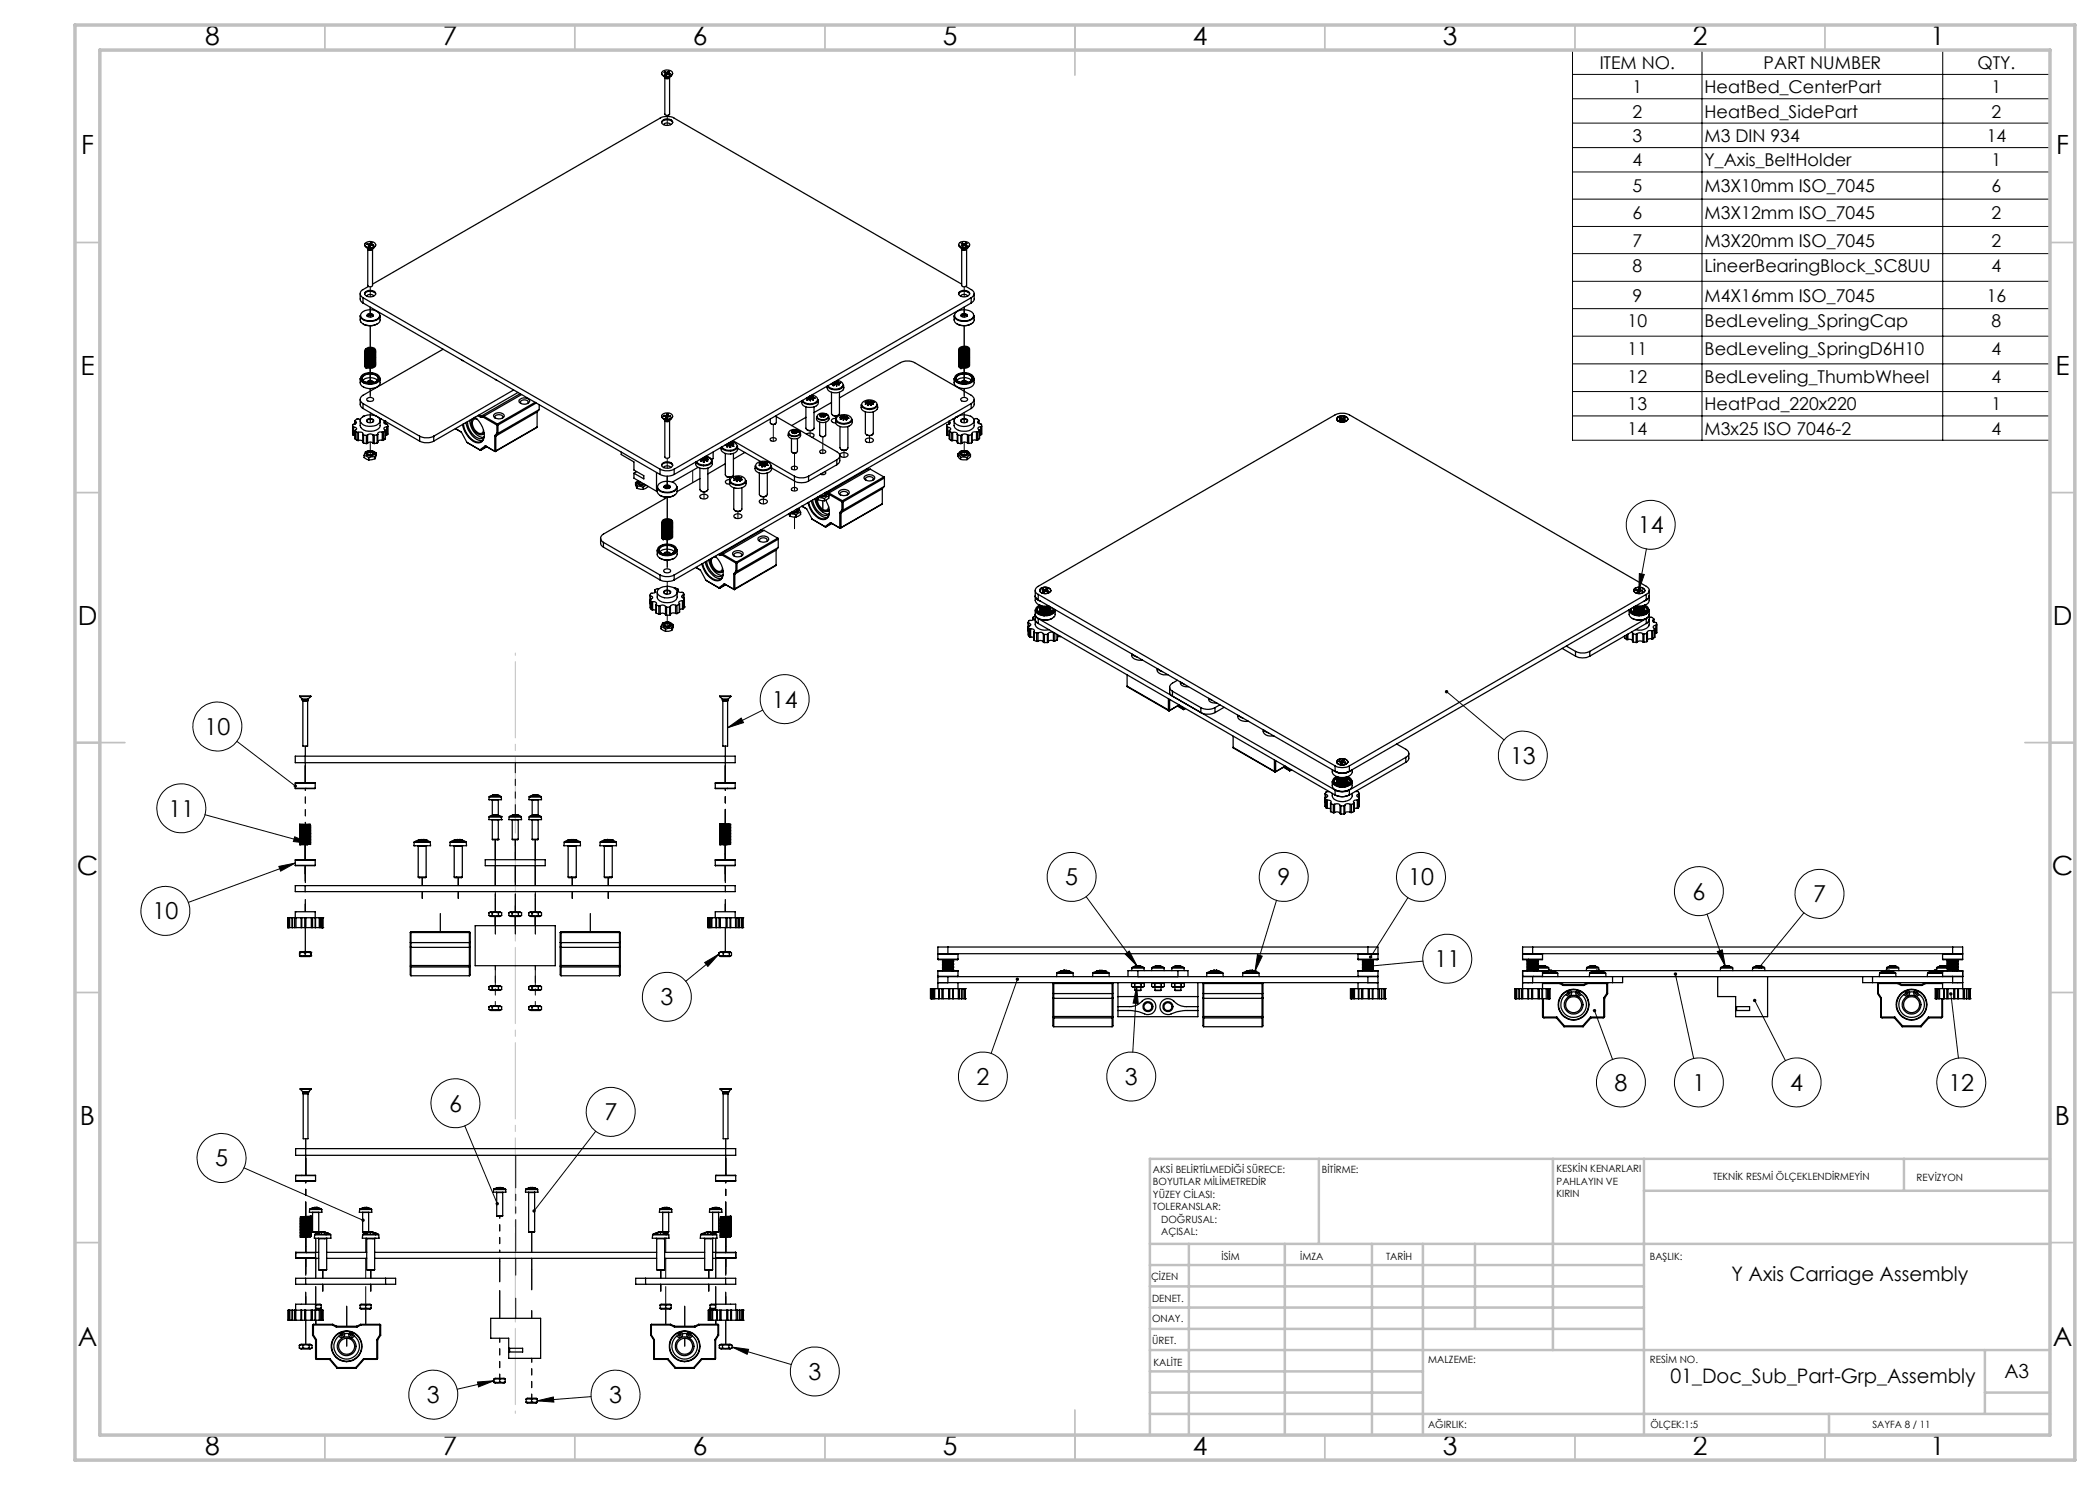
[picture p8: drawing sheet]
<svg xmlns="http://www.w3.org/2000/svg" width="420mm" height="297mm" viewBox="0 0 420 297" stroke-linecap="round" stroke-linejoin="round" font-family="sans-serif">
<defs><g id="words">
<g font-size="5.3">
<text x="41" y="9">8</text>
<text x="88.5" y="9">7</text>
<text x="138.5" y="9">6</text>
<text x="188.5" y="9">5</text>
<text x="238.5" y="9">4</text>
<text x="288.5" y="9">3</text>
<text x="338.5" y="9">2</text>
<text x="386" y="9">1</text>
<text x="16.2" y="30.7">F</text>
<text x="411.2" y="30.7">F</text>
<text x="16.1" y="75">E</text>
<text x="411.1" y="75">E</text>
<text x="15.5" y="125">D</text>
<text x="410.5" y="125">D</text>
<text x="15.4" y="175">C</text>
<text x="410.4" y="175">C</text>
<text x="16" y="225">B</text>
<text x="411" y="225">B</text>
<text x="15.5" y="269.2">A</text>
<text x="410.5" y="269.2">A</text>
<text x="41" y="291">8</text>
<text x="88.5" y="291">7</text>
<text x="138.5" y="291">6</text>
<text x="188.5" y="291">5</text>
<text x="238.5" y="291">4</text>
<text x="288.5" y="291">3</text>
<text x="338.5" y="291">2</text>
<text x="386" y="291">1</text>
</g>
<g font-size="4.7">
<text x="327.6" y="106.6">14</text>
<text x="154.4" y="141.5">14</text>
<text x="40.9" y="147">10</text>
<text x="302" y="152.8">13</text>
<text x="33.7" y="163.3">11</text>
<text x="213.1" y="177.1">5</text>
<text x="255.5" y="177.1">9</text>
<text x="281.6" y="177.1">10</text>
<text x="338.5" y="179.9">6</text>
<text x="30.5" y="183.9">10</text>
<text x="362.6" y="180.5">7</text>
<text x="286.9" y="193.4">11</text>
<text x="132.1" y="201">3</text>
<text x="195.3" y="217">2</text>
<text x="225" y="217">3</text>
<text x="322.9" y="218.2">8</text>
<text x="338.5" y="218.2">1</text>
<text x="358" y="218.2">4</text>
<text x="389.7" y="218.2">12</text>
<text x="89.8" y="222.3">6</text>
<text x="120.9" y="224.1">7</text>
<text x="43" y="233.3">5</text>
<text x="161.7" y="276">3</text>
<text x="85.4" y="280.6">3</text>
<text x="121.8" y="280.6">3</text>
</g>
<g font-size="4">
<text x="346.3" y="256.1">Y Axis Carriage Assembly</text>
<text x="334.1" y="276.6">01_Doc_Sub_Part-Grp_Assembly</text>
</g>
<text font-size="3.9" x="400.9" y="275.5">A3</text>
<g font-size="3.5">
<text x="319.9" y="13.8">ITEM NO.</text>
<text x="352.7" y="13.8">PART NUMBER</text>
<text x="395.5" y="13.8">QTY.</text>
<text x="326.5" y="18.6">1</text>
<text x="326.5" y="23.5">2</text>
<text x="340.9" y="18.6">HeatBed_CenterPart</text>
<text x="340.9" y="23.5">HeatBed_SidePart</text>
<text x="398.3" y="18.6">1</text>
<text x="398.3" y="23.5">2</text>
<text x="326.5" y="28.4">3</text>
<text x="340.9" y="28.4">M3 DIN 934</text>
<text x="397.3" y="28.4">14</text>
<text x="326.5" y="33.2">4</text>
<text x="340.9" y="33.2">Y_Axis_BeltHolder</text>
<text x="398.3" y="33.2">1</text>
<text x="326.5" y="38.4">5</text>
<text x="340.9" y="38.4">M3X10mm ISO_7045</text>
<text x="398.3" y="38.4">6</text>
<text x="326.5" y="43.9">6</text>
<text x="340.9" y="43.9">M3X12mm ISO_7045</text>
<text x="398.3" y="43.9">2</text>
<text x="326.5" y="49.3">7</text>
<text x="340.9" y="49.3">M3X20mm ISO_7045</text>
<text x="398.3" y="49.3">2</text>
<text x="326.5" y="54.5">8</text>
<text x="340.9" y="54.5">LineerBearingBlock_SC8UU</text>
<text x="398.3" y="54.5">4</text>
<text x="325.5" y="65.5">10</text>
<text x="326.5" y="60.3">9</text>
<text x="340.9" y="65.5">BedLeveling_SpringCap</text>
<text x="340.9" y="60.3">M4X16mm ISO_7045</text>
<text x="397.3" y="60.3">16</text>
<text x="398.3" y="65.5">8</text>
<text x="325.5" y="71">11</text>
<text x="340.9" y="71">BedLeveling_SpringD6H10</text>
<text x="398.3" y="71">4</text>
<text x="325.5" y="76.5">12</text>
<text x="340.9" y="76.5">BedLeveling_ThumbWheel</text>
<text x="398.3" y="76.5">4</text>
<text x="325.5" y="82.1">13</text>
<text x="340.9" y="82.1">HeatPad_220x220</text>
<text x="398.3" y="82.1">1</text>
<text x="325.5" y="86.9">14</text>
<text x="340.9" y="86.9">M3x25 ISO 7046-2</text>
<text x="398.3" y="86.9">4</text>
</g>
<g font-size="2">
<text x="230.6" y="234.6">AKSİ BELİRTİLMEDİĞİ SÜRECE:</text>
<text x="230.6" y="237.1">BOYUTLAR MİLİMETREDİR</text>
<text x="230.6" y="239.6">YÜZEY CİLASI:</text>
<text x="264.4" y="234.6">BİTİRME:</text>
<text x="311.3" y="234.5">KESKİN KENARLARI</text>
<text x="311.3" y="237">PAHLAYIN VE</text>
<text x="311.3" y="239.5">KIRIN</text>
<text x="342.6" y="236">TEKNİK RESMİ ÖLÇEKLENDİRMEYİN</text>
<text x="383.3" y="236.2">REVİZYON</text>
<text x="230.6" y="242.1">TOLERANSLAR:</text>
<text x="232.2" y="244.6">DOĞRUSAL:</text>
<text x="232.2" y="247.1">AÇISAL:</text>
<text x="244.3" y="252">İSİM</text>
<text x="260" y="251.9">İMZA</text>
<text x="277.2" y="251.9">TARİH</text>
<text x="330" y="251.9">BAŞLIK:</text>
<text x="230.2" y="256.1">ÇİZEN</text>
<text x="230.4" y="260.3">DENET.</text>
<text x="230.4" y="264.4">ONAY.</text>
<text x="230.5" y="268.8">ÜRET.</text>
<text x="230.7" y="273.1">KALİTE</text>
<text x="285.7" y="272.5">MALZEME:</text>
<text x="330" y="272.5">RESİM NO.</text>
<text x="285.6" y="285.5">AĞIRLIK:</text>
<text x="330.1" y="285.6">ÖLÇEK:1:5</text>
<text x="374.5" y="285.6">SAYFA 8 / 11</text>
</g>
</g></defs>
<g fill="none" stroke="#000" stroke-width=".2">
<path d="M314.5 10h95.5v78h-95.5zM314.5 19.8h95.5M314.5 14.9h95.5M340.4 10v78M388.5 10v78M314.5 24.6h95.5M314.5 29.5h95.5M314.5 34.4h95.5M314.5 39.8h95.5M314.5 45.3h95.5M314.5 50.7h95.5M314.5 56.3h95.5"/>
<path d="M314.5 61.7h95.5M314.5 67.2h95.5M314.5 72.8h95.5M314.5 78.3h95.5M314.5 83.2h95.5M327.9 114.7l1 .2-1.1 3.1zM329.3 109.8l-1.5 8.2M289.3 138.3l11.5 9.7M47.4 148.3l11.7 8.9M145.5 145.6l2.7-2 .5 .9zM152.5 142l-7 3.6M41 162.9l21 5.8"/>
<path d="M55.8 173.3l3.3-.7-3 1.6zM58.9 167.4l3.1 1.3-3.3-.4zM59.1 172.6l-21.4 7.9M217.2 179.3l10.2 13.9M281.6 179.5l-7.5 11.9M140.9 192.5l2.9-1.7-2.2 2.5zM143.8 190.8l-6.6 5.4M203.5 195.9l-5.3 14.8M225 190.8l.8-.6 1.6 3zM227.3 197.4l.3 3.3-1-.1zM227.3 197.4l-.7 13M251.5 190.9l.9 .3-1.4 3z"/>
<path d="M255.3 180.1l-4.3 14.1M284.6 192.2l-10.4 1M335.1 194.8l3.6 16.9M341.4 182.8l3.7 10.4M343.5 190.3l1-.3 .6 3.2zM360.8 182.6l-8.9 10.9M390.2 198.8l1.5 12.8M318.9 202.1l3.6 9.8M350.9 200.1l6.2 12M48.8 233.6l23.8 10.4M93 225.2l6.4 15.5M119.1 226.3l-12.3 15.9"/>
<path d="M95.5 276.4l3.3-.2-3.1 1.2zM98.8 276.2l-7.4 1.6M118.2 279.3l-10.8 .9M146.4 269.4l3.3 .5-.3 1zM146.4 269.4l11.9 3.5M107.4 280.2l3.3-.8 .1 1z"/>
<circle cx="330.1" cy="105" r="4.9"/>
<circle cx="156.9" cy="139.8" r="4.9"/>
<circle cx="43.5" cy="145.3" r="4.9"/>
<circle cx="304.6" cy="151.1" r="4.9"/>
<circle cx="36.3" cy="161.7" r="4.9"/>
<circle cx="214.3" cy="175.4" r="4.9"/>
<circle cx="256.7" cy="175.4" r="4.9"/>
<circle cx="284.2" cy="175.4" r="4.9"/>
<circle cx="339.8" cy="178.2" r="4.9"/>
<circle cx="363.9" cy="178.8" r="4.9"/>
<circle cx="33.1" cy="182.2" r="4.9"/>
<circle cx="133.4" cy="199.4" r="4.9"/>
<circle cx="289.5" cy="191.7" r="4.9"/>
<circle cx="196.6" cy="215.3" r="4.9"/>
<circle cx="226.3" cy="215.3" r="4.9"/>
<circle cx="324.2" cy="216.5" r="4.9"/>
<circle cx="339.8" cy="216.5" r="4.9"/>
<circle cx="359.3" cy="216.5" r="4.9"/>
<circle cx="392.2" cy="216.5" r="4.9"/>
<circle cx="44.3" cy="231.6" r="4.9"/>
<circle cx="91.1" cy="220.6" r="4.9"/>
<circle cx="122.1" cy="222.4" r="4.9"/>
<circle cx="86.7" cy="278.9" r="4.9"/>
<circle cx="123.1" cy="279" r="4.9"/>
<circle cx="163" cy="274.3" r="4.9"/>
</g>
<path d="M103.1 130.6v152.1" fill="none" stroke="#c0c0c0" stroke-width=".2" stroke-dasharray="15.2 1.3 1.3 1.3" stroke-dashoffset="-1.7"/>
<g fill="none" stroke="#c0c0c0" stroke-width=".35">
<path d="M65 5v5M115 5v5M165 5v5M215 5v10M265 5v5M315 5v5M365 5v5M15 48.5h5M410 48.5h5M15 98.5h5M410 98.5h5M15 148.5h10"/>
<path d="M405 148.5h10M15 198.5h5M410 198.5h5M15 248.5h5M410 248.5h5M65 287v5M115 287v5M165 287v5M215 282v10M265 287v5M315 287v5M365 287v5"/>
</g>
<g fill="none" stroke="#c0c0c0" stroke-width=".5">
<path d="M263.8 231.8v17M310.6 231.8v38.2M328.8 231.8v55.2M328.8 238.2h81.2M380.8 231.8v6.4M410 231.8h-180v55.2M230 248.8h180M230 257.3h98.8M230 253h98.8M237.8 248.8v38.2M257 248.8v38.2M274.4 248.8v38.2"/>
<path d="M284.6 248.8v38.2M295 248.8v17M230 265.8h98.8M230 261.5h98.8M230 278.5h54.6M230 274.3h54.6M230 270h180M397 278.5h13M397 270v12.8M230 282.8h180M365.8 282.8v4.2"/>
</g>
<path d="M15 5h400v287h-400zM20 10h390v277h-390z" fill="none" stroke="#c0c0c0" stroke-width=".7"/>
<path d="M318.6 202a.34 .34 0 0 0 .2 .5 .34 .34 0 0 0 .4-.3 .34 .34 0 0 0-.4-.4l.1 .3-.1-.3zM350.8 199.8a.36 .36 0 0 0-.1 .6 .36 .36 0 0 0 .5-.2 .36 .36 0 0 0-.3-.5l-.1 .1 .1 .3zM389.9 198.5a.34 .34 0 0 0 .1 .6 .34 .34 0 0 0 .5-.2 .34 .34 0 0 0-.4-.5l.1 .4-.1-.4zM343.5 190.3l1-.3 .6 3.2zM351.6 193.2v.4l.3-.1-.3 .2a.34 .34 0 0 0 .5-.1 .34 .34 0 0 0 0-.4 .34 .34 0 0 0-.5 0zM334.9 194.6a.34 .34 0 0 0 0 .5 .34 .34 0 0 0 .5-.2 .34 .34 0 0 0-.4-.4l.1 .3-.1-.3zM289.1 138.1a.33 .33 0 0 0 .1 .5 .33 .33 0 0 0 .4-.4 .33 .33 0 0 0-.5-.1l.2 .2zM327.9 114.7l1 .2-1.1 3.1zM225 190.8l.8-.6 1.6 3zM227.3 197.4l.3 3.3-1-.1zM251.5 190.9l.9 .3-1.4 3zM273.9 191.2v.5l.2-.3-.2 .3a.34 .34 0 0 0 .5-.1 .34 .34 0 0 0-.1-.5 .34 .34 0 0 0-.4 .1zM274 192.9l-.1 .3h.3h-.3a.35 .35 0 0 0 .4 .3 .35 .35 0 0 0 .2-.4 .35 .35 0 0 0-.5-.2zM203.2 195.6a.34 .34 0 0 0 .1 .5 .34 .34 0 0 0 .5-.1 .34 .34 0 0 0-.2-.5l-.1 .4 .1-.4zM72.4 243.8l-.1 .1a.34 .34 0 0 0 .2 .5 .34 .34 0 0 0 .4-.2l-.3-.2 .3 .2a.35 .35 0 0 0-.1-.4 .35 .35 0 0 0-.4 0zM106.6 241.9l-.1 .3 .1 .3 .2-.3-.2 .3a.34 .34 0 0 0 .5-.1 .34 .34 0 0 0-.1-.5 .34 .34 0 0 0-.4 0zM99.2 240.5v.1a.35 .35 0 0 0 0 .3 .35 .35 0 0 0 .4 .1l-.2-.3 .3 .3a.35 .35 0 0 0 0-.5 .35 .35 0 0 0-.5 0zM95.5 276.4l3.3-.2-3.1 1.2zM107.4 280.2l3.3-.8 .1 1zM146.4 269.4l3.3 .5-.3 1zM140.9 192.5l2.9-1.7-2.2 2.5zM145.5 145.6l2.7-2 .5 .9zM58.8 157a.34 .34 0 0 0 0 .5 .34 .34 0 0 0 .5-.1l-.2-.2 .2 .2a.34 .34 0 0 0 0-.5 .34 .34 0 0 0-.5 .1zM55.8 173.3l3.3-.7-3 1.6zM58.9 167.4l3.1 1.3-3.3-.4z" fill="#000"/>
<g fill="none" stroke="#000" stroke-width=".25">
<path d="M132.3 14.6v.1a1.26 1.26 0 0 0 2.2 0v-.1M132.5 14.3a1.55 1.55 0 0 1 2 .1 .92 .92 0 0 1-1.4 .8l-.4-.1-.4-.4zM132.6 15.2l.7 .2h.5l.4-.2M132.8 15.3h.1M132.8 15.3a.68 .68 0 0 0 1.2 0M133 14.4l.4 .1M133 14.4l-.2 .1 .4 .2M133 14.4v.2M133.2 15.6h.5M133.2 14.7l-.3 .2 .3 .1M133.2 14.7v.3M133.4 14.5v.3"/>
<path d="M133.7 14.3l.2 .1-.2 .2 .4 .2-.2 .1-.4-.1-.3 .2M133.7 14.3l-.3 .2M133.7 14.3v.5M133.7 14.6l-.1 .2M133.9 15.5v7.3a.54 .54 0 0 1-.9 0l-.1-7.3a.61 .61 0 0 0 1 .1M134 15.3h.1M132.3 24.5a1.37 1.37 0 0 1 2.2 0M132.5 24.1a1.37 1.37 0 0 1 2 .3 1.34 1.34 0 0 1-2.2 .2zM132.8 24.9a.85 .85 0 0 1 1.3 0M72 58.7l.1 1.3 .5 .6M72.6 59.5l59.4 34.3M72.6 59.5v1.1"/>
<path d="M72.9 58.8a1.37 1.37 0 0 1 2.2 0M72.9 48.9a1.22 1.22 0 0 0 1.1 .7 1.22 1.22 0 0 0 1.1-.7M73 48.7a1.42 1.42 0 0 1 2.1 .1 1.17 1.17 0 0 1-1.9 .6l-.3-.5zM73.1 58.4a1.37 1.37 0 0 1 2 .3 1.31 1.31 0 0 1-2.1 .2zM73.3 49.5l.5 .2h.5l.5-.2M73.3 59.2a.85 .85 0 0 1 1.4 0M73.4 49.6h.1M73.4 49.6a.69 .69 0 0 0 1.2 0M73.5 48.7v.2M73.5 48.7l-.1 .2 .4 .1M73.5 48.7l.4 .1M73.6 49.8v7.3a.54 .54 0 0 0 .9 0v-7.3"/>
<path d="M73.7 57.3a2.28 2.28 0 0 0-1.6 1.2l.1 .7 .4 .3M73.8 49.9h.5M73.8 49l-.1 .2 .2 .1M73.8 49v.3M73.9 48.8v.5M74.1 48.5l.3 .1-.2 .3M74.1 48.5l-.2 .3M74.1 48.5v.4M74.1 48.9l-.1 .2M74.1 48.9h.1M74.2 48.9v.2M74.2 48.9l.5 .1-.1 .1-.5-.1-.2 .3"/>
<path d="M74.5 56.8l57.5-33.2a3 3 0 0 1 2.8 0l57.5 33.2M74.5 49.8a.58 .58 0 0 1-.9 0M74.6 49.6h.1M191.7 58.8a1.37 1.37 0 0 1 2.2 0M191.7 48.9a1.21 1.21 0 0 0 1 .8 1.21 1.21 0 0 0 1.2-.6v-.2M191.8 48.7a1.46 1.46 0 0 1 2.1 .1 1.16 1.16 0 0 1-1.9 .5l-.2-.2zM191.8 58.4a1.41 1.41 0 0 1 2.2 .3 1.35 1.35 0 0 1-2.3 .2zM192.1 49.5l.5 .2h.4l.6-.2M192.1 59.2a.88 .88 0 0 1 1.4 0M192.2 49.6h.1M192.2 49.6a.69 .69 0 0 0 1.2 0M192.3 49.8a.57 .57 0 0 0 1 0"/>
<path d="M192.3 49.8v7.3l.4 .3 .5-.1M192.5 48.6l.3 .2M192.5 48.6l-.2 .1 .3 .2M192.5 48.6v.3M192.6 49.9h.4M192.6 48.9l-.3 .2 .2 .1 .3-.1M192.6 48.9v.3M192.8 48.8v.3M193 48.9l.4 .2-.2 .1-.4-.1M193 48.9v.3M193.2 57.3a2.65 2.65 0 0 1 1.6 1.2 .88 .88 0 0 1-.6 1M193.2 48.6l.2 .1-.4 .2"/>
<path d="M193.2 48.6l-.4 .2M193.2 48.6v.3M193.3 49.8v7.3l-.1 .2M193.4 49.6h.1M194.2 59.5l-59.4 34.3M194.2 59.5v1.1M194.8 58.7v1.3l-.6 .6M72 75.7a1.48 1.48 0 0 0 1.7 1.1 1.86 1.86 0 0 0 2.3-1.1v.8a1.64 1.64 0 0 1-1.7 1.2 1.92 1.92 0 0 1-2.3-1.2zM72 63.1a1.59 1.59 0 0 0 1.8 1.2 1.87 1.87 0 0 0 2.2-1.2 1.62 1.62 0 0 1-.3 1.5 2.88 2.88 0 0 1-3.5-.2l-.2-.3zM72 79.9l.1 1.2 .5 .6M72.3 62.6a2.57 2.57 0 0 1 3.6 .2l.1 .3a1.81 1.81 0 0 1-2.2 1.1 1.38 1.38 0 0 1-1.7-1.3zM72.4 75.1a2.43 2.43 0 0 1 3.6 .4 1.4 1.4 0 0 1-1.7 1.2 1.93 1.93 0 0 1-2.2-1z"/>
<path d="M72.6 75.2a2.31 2.31 0 0 1 3 .2 .94 .94 0 0 1-1 1.1 1.85 1.85 0 0 1-2.2-.7zM72.6 76.1a2.18 2.18 0 0 1 2.9 0M72.6 60.6l59.4 34.3M72.6 75.1a2.19 2.19 0 0 1 3.1 .4v.1a1.54 1.54 0 0 1-1.8 1 1.37 1.37 0 0 1-1.6-1zM72.6 64.8l.2 .1a2.9 2.9 0 0 0 2.6-.1M72.9 76.4a.73 .73 0 0 1-.5-.8 .73 .73 0 0 1 .7-.6 2.12 2.12 0 0 1 2.5 .6l-.1 .5-.3 .3M73 72.5a1.04 1.04 0 0 0 1.5 .9 .64 .64 0 0 0 .6-.7M73 72.8a1.1 1.1 0 0 0 .7 .9 1.1 1.1 0 0 0 1.1-.2l.3-.3v-.3M73 72.3a1.04 1.04 0 0 0 1.5 .8 .63 .63 0 0 0 .6-.6M73 72a1.04 1.04 0 0 0 1.5 .9 .63 .63 0 0 0 .6-.7M73 71.8a1.04 1.04 0 0 0 1.5 .8 .59 .59 0 0 0 .6-.6M73 71.5a1.04 1.04 0 0 0 1.5 .9 .59 .59 0 0 0 .6-.7"/>
<path d="M73 71.3a.53 .53 0 0 0 .3 .7M73 71a.53 .53 0 0 0 .3 .7M73 70.8a.53 .53 0 0 0 .3 .7M73 70.6a.53 .53 0 0 0 .3 .6M73 70.3a.53 .53 0 0 0 .3 .7M73 73v.3M73 73.1v.2l.3 .4M73.2 70.3v.1M73.2 72.9a1.46 1.46 0 0 0 1.7 .1M73.3 69.7l-.3 .4a.53 .53 0 0 0 .3 .6M73.3 70.2l.3 .2 .6 .1M73.3 70.2l.1-.1a1.39 1.39 0 0 0 1.6-.2 1.28 1.28 0 0 1-1.7 .3z"/>
<path d="M73.3 73.6h.1zM73.3 73.2l.1 .1M73.3 73.4l.1 .1M73.4 79.7l.6-.2a.51 .51 0 0 1 .7 .5l-.7 .3a.52 .52 0 0 1-.6-.6zM73.4 76.3a.7 .7 0 0 1 .7-.2 .7 .7 0 0 1 .5 .4 .81 .81 0 0 0-1.2 0zM73.4 63.1h1.2M73.4 63.1a.82 .82 0 0 1 1.2 0M73.4 72.8h.1M73.4 70.3v.1M73.6 62.8l.4-.1 .6 .2a.64 .64 0 0 1-.5 .6 .64 .64 0 0 1-.7-.4zM73.7 70.2h.8M74.8 70.1l-.2-.1a1.12 1.12 0 0 0-1.4 .3"/>
<path d="M74.8 69.7l.3 .2a.69 .69 0 0 1-.9 .8l-.9-.2M74.9 70.5a1.38 1.38 0 0 1-1.5 .1M74.9 70a1.32 1.32 0 0 0-1.7 .1M74.9 72.6a1.17 1.17 0 0 1-1.6 .1M74.9 72.4a1.17 1.17 0 0 1-1.6 0M74.9 72.1a1.17 1.17 0 0 1-1.6 .1M74.9 71.9a1.17 1.17 0 0 1-1.6 0M74.9 71.6a1.17 1.17 0 0 1-1.6 .1M74.9 71.4a1.17 1.17 0 0 1-1.6 0M74.9 71.2a1.21 1.21 0 0 1-1.6 0M74.9 70.9a1.21 1.21 0 0 1-1.6 .1M74.9 70.7a1.21 1.21 0 0 1-1.6 0"/>
<path d="M74.9 70.2a1.13 1.13 0 0 1-1.8-.2 1.06 1.06 0 0 1 1.8-.1l-.3 .3-.6 .1M75.1 71.5a.98 .98 0 0 1-1.5 .6l-.3-.1M75.1 71.2a.98 .98 0 0 1-1.5 .7l-.3-.2M75.1 71a.98 .98 0 0 1-1.5 .6l-.3-.1M75.1 70.7a.98 .98 0 0 1-1.5 .7l-.3-.2M75.1 70.5a.98 .98 0 0 1-1.5 .6l-.3-.1M75.1 70.2a.98 .98 0 0 1-1.5 .7l-.3-.2M88.6 69.8l-16 9.3a.89 .89 0 0 0-.6 .8 .89 .89 0 0 0 .6 .8M92.3 72l.3 .1M99.1 75.9l.2 .2M102.7 78l-16 9.2M103.6 78.5l-16.9 9.7"/>
<path d="M104 78.7l-7.8 4.6M104.3 78.9l-7.5 4.4M161.6 79.4l.1 .1M161.7 79.4h.2M161.7 79.5l-.4 .1M161.7 79.5l.1 .1M161.8 79.6l-.5 .1M161.8 79.6h.1M161.8 79.6l-.4 .4M161.8 79.6v.2M161.9 79.3v.1M161.9 79.7l-.5 .3"/>
<path d="M161.9 79.7h.1M161.9 79.4v.3M162 79.4h.1M162 79.4v-.2v.5M162.1 80v.1M162.1 79.4l-.1 .6M162.1 79.7v.4l-.1-.4M162.1 79.7l.5 .3 .1-.1M162.1 79.7v.3M162.2 79.5l.6 .1M162.2 79.5h.1M162.2 79.5v.2v-.1"/>
<path d="M162.2 79.6l.5 .3M162.2 79.6h.6M162.3 79a.86 .86 0 0 1 1 .4 .86 .86 0 0 1-.1 1.1 1.97 1.97 0 0 1-2.7-.4M162.5 79.2l.1 .1-.4 .2M162.5 79.2l-.4 .2M162.5 79.2l-.1 .2M162.7 79.9l-.1 .1M162.8 79.6h.1M165.5 77.2a1.18 1.18 0 0 0 1.4 1.4 1.59 1.59 0 0 0 1.9-1.1l-.1-.5a1.83 1.83 0 0 1-2.7 .7l-.5-.5M166.3 76.8h.1M166.3 78.5v4.2a.91 .91 0 0 0 1.6 0v-4.2M166.7 76.5l.2 .1"/>
<path d="M166.8 76.4l.2 .1M166.9 76.6l-.6 .2M166.9 76.6v.1M166.9 76.7l-.6 .1M166.9 76.7l-.3 .4h.2l.3-.3M166.9 76.7v.2M166.9 76.4l.1 .1M167 76.3l.1 .1M167 76.5v.4M167.1 76.7v.1M167.1 76.7l.3 .5-.2-.5M167.1 76.4v.4"/>
<path d="M167.2 76.7l.7 .2M167.2 76.7v.2M167.3 76.5l.6 .1M167.3 76.5h.1M167.3 76.5v.3M167.3 76.5v.2M167.4 76.2l.2 .1-.3 .2M167.4 76.2l-.3 .2M167.4 76.1a1.08 1.08 0 0 1 1.2 1 1.96 1.96 0 0 1-3 0M167.4 76.2v.3M167.9 79.6l12.2-7.1a3.3 3.3 0 0 1 2.8 0l11.3 6.6a.87 .87 0 0 1 .6 .8 .87 .87 0 0 1-.6 .8M167.9 76.9l-.2 .1"/>
<path d="M167.9 76.6h-.6l.6 .3M167.9 76.6h.1M190.8 75.7a1.75 1.75 0 0 0 1.9 1.2 1.84 1.84 0 0 0 2.1-1.2v.8a1.84 1.84 0 0 1-2.1 1.2 1.67 1.67 0 0 1-1.9-2zM190.8 63.1a1.62 1.62 0 0 0 1.9 1.2 1.87 1.87 0 0 0 2.1-1.2v.9a1.87 1.87 0 0 1-2.1 1.1 1.6 1.6 0 0 1-1.9-2zM191.3 75.3a2.06 2.06 0 0 1 3.2 .3 1.51 1.51 0 0 1-1.9 1l-.9-.3a.69 .69 0 0 1-.4-1zM191.3 75a2.52 2.52 0 0 1 3.4 .5 1.31 1.31 0 0 1-1.4 1.2 2.14 2.14 0 0 1-2.4-.9l.2-.6zM191.3 62.4a2.54 2.54 0 0 1 3.4 .5 1.25 1.25 0 0 1-1.5 1.3h-.5a1.48 1.48 0 0 1-1.8-1.3zM191.3 75.1a2.33 2.33 0 0 1 3.2 .3 .79 .79 0 0 1-.7 1 1.94 1.94 0 0 1-2.7-.7zM191.4 76.1a2.2 2.2 0 0 1 2.9 0M191.5 64.8l.2 .1a2.97 2.97 0 0 0 2.5-.1M191.7 76.4a.78 .78 0 0 1-.4-1 .78 .78 0 0 1 .8-.5 1.66 1.66 0 0 1 2.3 .9l-.4 .6M191.7 72.5a1.19 1.19 0 0 0 1 .9 1.19 1.19 0 0 0 1.2-.6v-.1"/>
<path d="M191.7 72.8a1.18 1.18 0 0 0 1 .9 1.18 1.18 0 0 0 1.2-.7v-.1M191.7 72.3a1.19 1.19 0 0 0 1 .9 1.19 1.19 0 0 0 1.2-.6v-.2M191.7 72a1.19 1.19 0 0 0 1 .9 1.19 1.19 0 0 0 1.2-.6v-.1M191.7 71.8a1.19 1.19 0 0 0 1 .9 1.19 1.19 0 0 0 1.2-.6v-.2M191.7 71.5a1.19 1.19 0 0 0 1 .9 1.19 1.19 0 0 0 1.2-.6v-.1M191.7 71.3a1.19 1.19 0 0 0 1 .9 1.19 1.19 0 0 0 1.2-.6v-.2M191.7 71a1.19 1.19 0 0 0 1 .9 1.19 1.19 0 0 0 1.2-.6v-.1M191.7 70.8a1.2 1.2 0 0 0 1 .9 1.2 1.2 0 0 0 1.2-.6v-.2M191.7 70.6a1.2 1.2 0 0 0 1 .8 1.2 1.2 0 0 0 1.2-.6v-.1M191.7 70.3a1.2 1.2 0 0 0 1 .9 1.2 1.2 0 0 0 1.2-.6v-.2M191.7 70.1a1.18 1.18 0 0 0 1 .9 1.18 1.18 0 0 0 1.2-.7v-.1M191.7 73l.1 .4"/>
<path d="M191.7 73.2l.5 .5M191.9 70.1a1.22 1.22 0 0 1 1.8-.1v-.1a1.05 1.05 0 0 0-1.8 0 1.07 1.07 0 0 0 1.7 .4M192.1 72.9a1.28 1.28 0 0 0 1.5 .1M192.1 72.7l.6 .3 .6-.1 .3-.2M192.1 72.5l.6 .2h.6l.3-.2M192.1 72.2l.6 .3 .6-.1 .3-.2M192.1 72l.6 .2h.6l.3-.2M192.1 71.7l.6 .3 .6-.1 .3-.2M192.1 71.5l.6 .2h.6l.3-.2M192.1 71.2l.6 .3 .6-.1 .3-.1M192.1 71l.6 .2h.6l.3-.2M192.1 70.7l.9 .3 .6-.2"/>
<path d="M192.1 70.5a1.36 1.36 0 0 0 1.5 0M192.1 73.2l.2 .1M192.1 73.4l.2 .2M192.2 70.3l.1-.1a1.34 1.34 0 0 0 1.6-.4 1.13 1.13 0 0 1-1.7 .5zM192.2 76.4a.72 .72 0 0 1 1.3 .1l-.5-.2h-.5l-.3 .2zM192.2 79.7l.3-.2h.6l.4 .4a.84 .84 0 0 1-1.4 0zM192.2 63.1h1.3M192.3 73.6l-.1 .1zM192.3 62.9l.6-.2 .6 .3a.67 .67 0 0 1-.7 .4 .67 .67 0 0 1-.6-.4zM192.3 63l.6-.1 .6 .2h-1.3zM193.2 72.4h.1M193.2 72.1l.1 .1"/>
<path d="M193.2 71.9h.1M193.2 71.7h.1M193.2 71.4h.1M193.2 71.2h.1M193.2 70.9h.1M193.2 70.7h.1M193.2 70.4h.1M193.3 70.2h-.9M193.5 70.1l-.6-.2-.8 .3M193.9 70v.1a1.17 1.17 0 0 1-1.2 .6 1.17 1.17 0 0 1-1-.9 1.32 1.32 0 0 1 2.2 0 1.18 1.18 0 0 1-1.7 .5M194.2 60.6l-59.4 34.3M194.8 79.9v1.2l-.6 .6"/>
<path d="M70.5 85.1l.1 1.9M70.6 85.3l.1 .1M70.6 87h.1M70.6 85.3v1.7M70.7 85.4l.5 .1a.36 .36 0 0 1-.2 .6v.1M70.7 87l.3 .1M70.7 85.4v1.6M71 84.1v.7M71 86.1v1.7M71 86.2l.4 .3M71 84.2a.37 .37 0 0 1 .2 .5 .37 .37 0 0 1-.5 .2l-.1 .4M71 87.8l.4 .3"/>
<path d="M71 84.2v.6M71 86.2v1.6M71.4 86.5h.3M71.4 88.1h.3M71.4 86.5v1.6M71.7 86.5a.59 .59 0 0 1 .9 .4l.1 .1M71.7 88.1l.5-.1 .4 .3M71.7 86.5v1.6M72 84.1a1.72 1.72 0 0 0 2.3 2.2 1.58 1.58 0 0 0 1.7-1.2v-1M72.1 83.8h-.7l-.4 .3v.1M72.3 83.6a2.83 2.83 0 0 1 3.5 0 1.03 1.03 0 0 1 0 1.1 1.03 1.03 0 0 1-1 .5 2.26 2.26 0 0 1-2.8-1zM72.6 86.9v1.6l.1 .1"/>
<path d="M72.6 80.7v1M72.6 80.7l11.3 6.5M72.6 81.7l11.3 6.5M72.7 87l.6 .1M72.7 88.6l.6 .1M72.7 87v1.6M72.8 83.2l-.3 .2M72.8 91.1l1 .4M72.8 91.1v.4l1 .5M73.3 90.4l.6-.2a.82 .82 0 0 1 1 .6 1.12 1.12 0 0 1-1.7 0zM73.3 87.1v1.6M73.4 84l.7-.3a.57 .57 0 0 1 .7 .5 .83 .83 0 0 1-1.5-.1z"/>
<path d="M73.5 87l-.2 .1M73.5 88.6a.73 .73 0 0 1 1.1 0M73.5 88.6l-.2 .1M73.5 90.4l.7-.1 .4 .3a.66 .66 0 0 1-.6 .4 .66 .66 0 0 1-.6-.4zM73.5 87v1.6M73.6 84.5l-.2-.2a.67 .67 0 0 1 .6-.5 .67 .67 0 0 1 .7 .4l-.2 .3M73.6 90.6a.45 .45 0 0 1 .6-.2 .45 .45 0 0 1 .2 .5 .44 .44 0 0 1-.5 .2 .44 .44 0 0 1-.3-.5zM73.8 91.5v.5M74.6 87l.3 .1M74.6 87a.77 .77 0 0 0-1.1 0M74.6 88.6l.3 .1M74.6 87v1.6"/>
<path d="M74.9 87.1v1.6M75 91.3l-1.2 .2M75 91.8l-1.2 .2M75 91.3v.5M75.2 90.6a1.63 1.63 0 0 0-2.2 0l-.2 .5M75.2 90.6l-.2 .7M75.2 90.6l-.2 1.2M75.4 87l-.5 .1M75.4 88.6l-.5 .1M75.4 87v1.6M75.6 86.9v1.6l-.2 .1M76.3 83.8h-.3"/>
<path d="M76.4 86.4h.3M76.4 86.4a.57 .57 0 0 0-.8 .5l-.2 .1M76.4 88.1l-.5-.1-.3 .3M76.4 86.4v1.7M76.7 88l-.3 .1M76.7 86.4v1.6M77 84.2h.1M77 84.2l-.2 .1a.49 .49 0 0 0 .7 .5v.1a.29 .29 0 0 1-.2 .5M77 84.2v.5M77 86.1l-.3 .3M77 87.8l-.3 .2M77 84.2v.6"/>
<path d="M77 86.1v1.7M77.1 86.1l-.1 1.7M77.3 85.4a.35 .35 0 0 0-.5 .1 .35 .35 0 0 0 .2 .5v.1M77.3 87l-.2 .1M77.3 85.4v1.6M77.5 86.9l-.2 .1M77.5 86.7v.2M77.5 85.1v1.8M83.9 87.2a3.3 3.3 0 0 0 2.8 0M83.9 88.2a3.3 3.3 0 0 0 2.8 0M83.9 87.2v1M86.7 87.2v1"/>
<path d="M91.1 85.7l1.2 .7 1.1 2.1M92.7 84.8a4.4 4.4 0 0 0 2.7 3.6 1.09 1.09 0 0 0 1.3-.6M93.2 84.5a4.6 4.6 0 0 0 2.6 3.5l.7 .1M93.4 88.5l2.6 1.5M93.4 88.5l2.7 1.6M93.5 84.3a3.4 3.4 0 0 0 2.8 3.4l.5-.3M93.9 84.1a3.8 3.8 0 0 0 2.5 3.4h.4M94.5 83.7a2.45 2.45 0 0 0 1.6 3.3l.3-.1 .4-.4M94.7 83.6l.3-.1a2.77 2.77 0 0 1 1.5 1.9 2.24 2.24 0 0 1-.5 3.1 2.7 2.7 0 0 1-2.6-1.5 4.1 4.1 0 0 1-.9-2.1M95 83.5h.1M95.1 83.5l-.2 .1M95.5 83.9a.71 .71 0 0 0-.9 .1 .71 .71 0 0 0-.1 .8 2 2 0 0 0 1.8 1.9l.2-.2 .2-.5"/>
<path d="M95.6 83.1l.5 .4M95.8 83l.4 .3M96 90l.1 .1M96.1 83.5h.6M96.2 83.3l-.1 .2M96.2 83.3h.6M96.7 83.5l2.7 1.5M96.8 83.3l-.1 .2M96.8 83.3l2.7 1.5M96.8 86.7l-.3 .2M97 89.2l2 1.1M97 89.2l-1 .8"/>
<path d="M97 89.2h.2M97.2 89.2l1.9 1.1M97.2 89.2l-1.1 .9M97.4 89.4l-1.3 .7M98.7 83a1.26 1.26 0 0 1 2.2 .3 1.31 1.31 0 0 1-2.2-.1zM99 87.1v3.2M99 87.1l.2 .1M99 90.3h.1M99.1 83.6l-.1-.2a.92 .92 0 0 1 1.6 0l-.2 .2M99.2 90.2l-.1 .1M99.2 87.2v3M99.4 85h.2"/>
<path d="M99.4 86.6l.2 .1M99.4 85v1.6M99.4 86.6l-.4 .5M99.5 84.8l-.1 .2M99.5 84.8l.1 .2M99.6 85v1.7M99.6 86.7l-.4 .5M103.8 80a1.4 1.4 0 0 1 2.1 .1 1.08 1.08 0 0 1-1.8 .5l-.2-.1zM104.2 80.7a.35 .35 0 0 1 .1-.6l.5-.1a.68 .68 0 0 1 .9 .4l-.2 .3M107 80.5l-7.5 4.3M107.2 80.6l-7.6 4.4M107.4 85.4l-8.3 4.9"/>
<path d="M107.4 82.4v3M107.4 82.4l-8.2 4.8M107.4 85.4l-8.2 4.8M107.8 81v.9M107.8 81.9l-8.2 4.8M107.8 81.9l-.4 .5M124.2 90.4v.5l2.6 1.5v1.6l2 1.1v.7l-2-1.2M126.8 94.6v1l4.5 2.6M127.1 96.5l.3 .7M127.1 96.5v.5l.3 .7M127.3 94.3l-.5 .3M127.4 97.2l1.3 .2"/>
<path d="M127.4 97.7l1.3 .2M127.4 97.2v.5M127.7 96.2l-.6 .3M127.7 96.2l-.2 .3a.94 .94 0 0 0 1.5 .4M127.9 96.3l-.1 .1a.55 .55 0 0 0 .3 .5 .55 .55 0 0 0 .7-.1M128 96.4l-.2 .2 .2 .2 .3 .1 .4-.1M128.7 97.4v.5M129.2 97l-.5 .4M129.6 97.3l-.4 .4-.5 .2M131.3 94.5v3.7M131.4 97.4a2.23 2.23 0 0 0 3.1 1 1.19 1.19 0 0 0 .9-1v.9a2.23 2.23 0 0 1-3 1 1.27 1.27 0 0 1-1-1zM131.4 98.2h-.1"/>
<path d="M131.8 96.7a2.74 2.74 0 0 1 3.4 .3 .87 .87 0 0 1-.7 1.3 2.31 2.31 0 0 1-3-.8zM132 93.8a3.3 3.3 0 0 0 2.8 0M132 94.9a3 3 0 0 0 2.8 0M132 93.8v1.1M132 99.1l.5 .2a3.1 3.1 0 0 0 2.3-.2M132.3 93.1a1.37 1.37 0 0 1 2.2 0M132.3 83.2a1.21 1.21 0 0 0 1.1 .8 1.21 1.21 0 0 0 1.1-.7v-.1M132.5 92.7a1.37 1.37 0 0 1 2 .3 1.34 1.34 0 0 1-2.2 .2zM132.5 82.9a1.4 1.4 0 0 1 2 .3 1.25 1.25 0 0 1-2 .4l-.2-.5zM132.6 83.7l.7 .3h.5l.4-.3M132.8 93.5a.85 .85 0 0 1 1.3 0M132.8 83.9h.1"/>
<path d="M132.8 97.2l.6-.2 .6 .2a.61 .61 0 0 1-.6 .5 .61 .61 0 0 1-.6-.5zM132.8 97.4h1.3M132.8 97.4a.81 .81 0 0 1 1.3 0M132.8 83.9a.68 .68 0 0 0 1.2 0M132.9 84.1a.61 .61 0 0 0 1 0M133.2 84.2h.5M133.2 83.3v.3M133.3 83.1v.5v-.4M133.3 83.1h-.5v.2h.4M133.3 82.8l.4 .1-.1 .2M133.3 82.8v.3M133.3 82.8v.4"/>
<path d="M133.3 83.2h.3M133.5 99.4l-12.8 7.4a.89 .89 0 0 0-.6 .8 .89 .89 0 0 0 .6 .9M133.6 83.1l.5 .1v.2l-.5-.1-.1 .3h-.3v-.3M133.6 83.1v.2M133.9 84.1v7.3a.53 .53 0 0 1-.5 .3 .53 .53 0 0 1-.4-.3v-7.3M134 83.9h.1M134.8 93.8v1.1M139.6 93.5l-5.1 2.9M140 93.6v4.3a.92 .92 0 0 0 1.6 0v-4.3M140 95.7l-4.6 2.6M140 99.1l.8-.3a.59 .59 0 0 1 .7 .7l-.7 .3a.6 .6 0 0 1-.8-.7zM140.1 91.9h.5l-.4 .3"/>
<path d="M140.2 92.2h.1M140.2 92.2l.5-.3v.5h.1M140.2 98.2l.6 .2 .6-.2M140.5 91.6l.1 .1M140.6 91.7h.1M140.6 91.7l-.3 .1M140.6 91.7v.3M140.7 91.9v.5M140.7 92.3h.1M140.8 91.5v.8M140.9 92.1l-.1 .3M140.9 91.7v-.3l-.1 .9"/>
<path d="M140.9 91.7v.2M141 91.9l.4 .3M141 91.9h.1M141 91.9l.6 .1v-.1M141 91.7l.6 .2M141 91.7h.1M141 91.7v.3v-.1M141 91.7v.2M141 91.3h.1a.94 .94 0 0 1 1 .3 .94 .94 0 0 1 .1 1.1 2.07 2.07 0 0 1-3-.3M141.1 91.3h.2a.9 .9 0 0 1 .9 1.2 1.97 1.97 0 0 1-2.9-.2M141.4 92.2l-.5-.3-.1 .5M141.4 92.2h.1"/>
<path d="M141.4 91.5l-.4 .2M141.4 91.5l-.5 .2M141.4 91.5h.1M141.6 91.9h-.1M142.4 92.2l.1 .5a1.43 1.43 0 0 1-1.8 1 1.19 1.19 0 0 1-1.5-1.3M142.6 90.4v1.3l-.3 .2M144.3 89.5a1.18 1.18 0 0 0 1.4 1.3 1.41 1.41 0 0 0 1.8-1.6 1.83 1.83 0 0 1-2.7 .8l-.5-.5M145 89l.1 .1M145.1 90.7v4.3a.93 .93 0 0 0 1.6 0v-4.3M145.1 89v.1M145.1 92.7l-3.5 2.1M145.3 95.3l.4 .2 .7-.2"/>
<path d="M145.4 89.4h.1M145.5 88.8h.2M145.6 88.7h.1M145.6 88.8l-.4 .1M145.6 88.8l.1 .1M145.7 88.8h-.1M145.7 88.9l-.6 .2M145.7 88.9h.1M145.7 88.8v.1M145.7 88.9l-.3 .5M145.7 88.6v.1M145.7 88.9v.2"/>
<path d="M145.7 88.7l.1 .3M145.7 88.7v.3M145.8 88.6v.5M145.9 88.5v.2M145.9 88.7l.1 .7M146 89.4h.1M146 96.1v.2a2.06 2.06 0 0 0 3.1 .1l.1-.3a1.1 1.1 0 0 1-1 1.5 1.93 1.93 0 0 1-2.3-.8zM146 89v.5M146 89l.1 .4-.2 .1-.1-.5-.4 .4M146 89l.6 .2M146 95.9h-.1a.59 .59 0 0 0-.8 .7l.2 .1 .6 .1M146 88.8h.1"/>
<path d="M146 88.8v.2l.1-.2M146.1 88.9l.5 .3M146.1 88.9h.1M146.1 88.8h.6M146.1 88.9v.1M146.2 88.3a.9 .9 0 0 1 1 1.3 2.02 2.02 0 0 1-2.8-.2M146.3 95.6a1.88 1.88 0 0 1 2.8 .4 1.42 1.42 0 0 1-1.9 .9 1.03 1.03 0 0 1-1.1-1.1zM146.4 88.5l-.4 .3M146.4 88.5h.1M146.4 88.5l-.5 .2M146.6 89.2h.1M146.6 88.1l12.3 7.1"/>
<path d="M146.7 88.8v.1h-.6M146.7 88.8l-.1 .1M146.8 95.6l-.1 .1h.7M146.8 97.5v4.3a.93 .93 0 0 0 1.6 0v-4.3M146.8 95.6l.1 .1M146.8 96.1h.1M147.1 95.4h.1M147.1 95.4l.3 .2M147.1 95.4l.4 .2M147.4 95.7l-.6 .4M147.4 95.7v.1M147.4 95.6h.1"/>
<path d="M147.4 95.6h-.6M147.4 95.6v.2M147.4 95.8l.1 .5M147.4 95.8l-.5 .3M147.4 95.8l-.1 .5h.2M147.5 95.6v.5M147.5 89.7l4.7 2.6M147.6 95.8l-.1 .5M147.6 95.8l.4 .4M147.7 95.6v.3v-.3M147.7 95.3l.1 .1-.1 .2M147.7 95.3l-.2 .3"/>
<path d="M147.7 95.3l-.1 .5M147.7 95.8l.3 .4M147.7 95.8h.1M147.7 95.8v.2M147.8 95.8l.6 .2v-.1M147.8 95.7l.6 .2M147.8 95.7h.1M147.8 95.7v.1M148 96.2h.1M148.3 95.6l-.5 .1M148.3 95.5v.1M148.3 95.5l-.6 .1"/>
<path d="M148.4 95.9l-.1 .1M149 90.5l-2.3 1.3M151.1 93.2v.2a2.02 2.02 0 0 0 3.1 0l.1-.2a1.06 1.06 0 0 1-1 1.4 1.99 1.99 0 0 1-2.3-.7zM151.3 92.7a1.96 1.96 0 0 1 2.9 .3 1.47 1.47 0 0 1-1.9 1 1.09 1.09 0 0 1-1.1-1.1zM151.8 93l.2 .1M151.9 92.7h.1M151.9 92.7h.5M151.9 92.7h.6M151.9 94.6v4.3a.92 .92 0 0 0 1.6 0v-4.3M152.1 99.2l.6 .2 .5-.2M152.4 93.3h.1M152.4 92.8l-.6 .2"/>
<path d="M152.4 92.4l.3 .2M152.4 92.4h-.1l.2 .3M152.4 92.4l.1 .3M152.4 92.7v.2v-.1M152.4 92.7v.1M152.5 92.7v.2M152.5 92.9l-.6 .2-.1-.1M152.5 92.9h.1M152.5 92.9l-.1 .4M152.5 92.9v.2M152.5 92.8v.1M152.7 92.6v.4"/>
<path d="M152.8 92.6v.1M152.8 92.6v.5M152.9 92.8l.2 .5h-.2l-.3-.4-.2 .4M152.9 92.8l.6 .3M152.9 92.8l-.1 .4M152.9 92.8h.1M153 92.4l-.2 .2M153 92.4h.1M153 92.4l-.3 .2M153.4 92.6l-.5 .2M153.4 92.6l-.6 .1M153.4 92.6l-.1 .1"/>
<path d="M153.5 93.1h.1M154.1 87.7l.6-.2 .5 .2a.58 .58 0 0 1-.6 .6 .58 .58 0 0 1-.5-.6zM154.2 84.8l.5 .1 .4-.1M154.3 93.6l4.6 2.6M155.3 83.1v1.4a.69 .69 0 0 1-1.2 0v-.7M155.3 83.3l12.1 7a.85 .85 0 0 1 .6 .9 .85 .85 0 0 1-.6 .8M157.9 86.2a1.41 1.41 0 0 1 2.1 .4 1.36 1.36 0 0 1-2.2 0zM158.3 86.3h.1M158.3 86.3h.4M158.3 87.7v2.5a.69 .69 0 0 0 1.2 0v-2.5M158.3 93.4a.63 .63 0 0 1 .7-.2 .63 .63 0 0 1 .5 .5 .61 .61 0 0 1-.7 .3 .61 .61 0 0 1-.5-.6zM158.4 97.6l.7-.1 .4 .2a.62 .62 0 0 1-.6 .5 .62 .62 0 0 1-.6-.3z"/>
<path d="M158.5 90.5l.4 .1 .4-.1M158.5 86.1l.4 .1M158.5 86.1h-.1l.3 .2M158.5 86.1l.1 .1M158.7 86.3h.1M158.7 86.3l-.3 .2 .5-.1v.3M158.7 86.3h-.4M158.7 86.3v.2M158.9 86.2v.5v-.3M158.9 86.7h.1M158.9 95.2a3.3 3.3 0 0 0 2.8 0M158.9 96.2a3 3 0 0 0 2.8 0"/>
<path d="M158.9 95.2v1M158.9 86.4v.3M158.9 86.2h.1M158.9 86v.2M158.9 86h.1M158.9 86.2v.2M158.9 86v.4M158.9 86v.5M159.1 86.3l.2 .3-.4-.2M159.1 86.3l.4 .1M159.1 86.3h.1M159.1 86.3l-.1 .2"/>
<path d="M159.3 86.1l.1 .1-.3 .1M159.3 86.1l-.3 .1M159.3 86.1l-.1 .1M159.5 86.4h.1M159.8 86.2l.3 .4a1.37 1.37 0 0 1-2.4 0l-.1 .4a1.42 1.42 0 0 0 2.5 0v-.4M160.4 80.1a1.96 1.96 0 0 0 3.2 0v-.2a1.1 1.1 0 0 1-1.1 1.6 1.67 1.67 0 0 1-2.2-1l.1-.3M161.2 81.4v4.3a.95 .95 0 0 0 1.6 0v-4.3M161.2 83.5l-2.9 1.6M161.3 86.8l.7-.2a.63 .63 0 0 1 .8 .6l-.4 .3M161.4 80h.1M161.4 86l.4 .1 .8-.1M161.7 95.2v1"/>
<path d="M163 99.7a3.6 3.6 0 0 0 2.4 3.1h.4M163.3 99.6a2.62 2.62 0 0 0 1.8 2.7h.4l.3-.4M163.4 99.5l.3 .4M163.5 99.7a2.29 2.29 0 0 0 1.5 2.4 .66 .66 0 0 0 .7-.7M163.5 83.1a1.45 1.45 0 0 1 2.2 0 1.17 1.17 0 0 1-2 .6l-.2-.2zM163.6 99.4l.1 .1M163.7 99.5l1.2 .2M163.7 99.9l1.2 .3M163.7 99.5v.4M163.9 83.1h.1M163.9 84.5v2.5a.71 .71 0 0 0 1.2 0v-2.5M164 90.2a.61 .61 0 0 1 .6-.3 .61 .61 0 0 1 .5 .6 .63 .63 0 0 1-.7 .2 .63 .63 0 0 1-.4-.5z"/>
<path d="M164.1 82.9h.4M164.1 82.9h-.1l.4 .1-.5 .1M164.1 87.2l.3 .1 .6-.1M164.1 82.9v.1M164.4 83.1h-.5M164.4 83.1h.1M164.4 83v.1M164.4 83.1l-.3 .3 .4-.3 .1 .3M164.4 83.1v.2M164.4 82.8l.1 .1M164.4 82.8h.1M164.5 82.9v.3"/>
<path d="M164.5 82.9h.1M164.5 82.9l.1 .3M164.6 83.1v.3M164.6 83.1l.5 .2M164.6 83.1v.2M164.6 83.4h.1M164.7 83h.4M164.7 83h.1M164.7 83v.1v-.1M164.8 82.8h.2l-.3 .2M164.8 82.8l-.2 .1M164.8 82.8v.1"/>
<path d="M164.9 98.7l.1 .1-.1 .3-.3 .1-.5-.1M164.9 99.7v.5M165 94.3l.2 .3-.2 .2-.2 .1-.7-.1M165 98.6l.2 .2-.2 .3-.4 .1-.5-.1M165.1 83.3h-.1M165.1 83h-.4l.4 .3M165.1 83h.1M165.2 98.5l.3 .3a1.04 1.04 0 0 1-1.6 .4M165.2 82.8l.5 .4a1.03 1.03 0 0 1-1.5 .8 .87 .87 0 0 1-.9-.7 .99 .99 0 0 0 1.3 1.2 .92 .92 0 0 0 1.1-1.2M165.2 98.4l.3 .1 .3 .7M165.5 98.6h.3M165.8 99.2l-.5 .2-.4 .3"/>
<path d="M165.8 99.2v.4l-.9 .6M165.8 98.6l-.1 .2 2.7 1.6M165.8 98.6l2.7 1.6M166.3 80.5l-3.5 2M166.5 83l.5 .2 .6-.2M167.2 83.9v.1a2.05 2.05 0 0 0 3.1 .2l.1-.3a1.1 1.1 0 0 1-1 1.5 1.97 1.97 0 0 1-2.3-.8zM167.2 83.7h-.1a.67 .67 0 0 0-.8 .4 .78 .78 0 0 0 .8 .5M167.4 92l-5.7 3.2M167.4 92v1M167.4 93l-5.7 3.2M167.5 83.3a1.93 1.93 0 0 1 2.8 .5 1.62 1.62 0 0 1-2.4 .7 .71 .71 0 0 1-.6-.5 .71 .71 0 0 1 .2-.7zM167.7 98.3a1.43 1.43 0 0 1 2.1 .1 .97 .97 0 0 1-1.5 .7l-.5-.4z"/>
<path d="M167.9 83.5h.1M168 91.2l-.1 1.2-.5 .6M168 85.3v4.3a.91 .91 0 0 0 1.6 0v-4.3M168 90.8l.8-.3a.6 .6 0 0 1 .7 .7 .99 .99 0 0 1-1.5-.2zM168.1 83.8l.1 .1M168.1 99l-.1-.3a.92 .92 0 0 1 1.6 0l-.2 .3M168.2 89.9l.5 .2 .7-.2M168.3 83.1l.4 .2M168.3 83.1l-.1 .1 .4 .2M168.3 83.1l.1 .2M168.6 83.4v.2zM168.6 83.5h-.7"/>
<path d="M168.6 83.5l-.5 .3M168.6 83.4l-.7 .1M168.6 83.5v.1M168.7 83.6l-.5 .3M168.7 83.6v.5l.1-.5 .4 .4 .2-.1M168.7 83.6v.4M168.7 83.3l.1 .5M168.9 83.3h.1M168.9 83.1h.1M168.9 83.1l-.2 .2M168.9 83.3v.3M168.9 83.1l-.1 .5"/>
<path d="M168.9 83.1v.2M169 83.4l.7 .2M169 83.4h.1M169 83.4v.3M169.4 83.9l-.1 .1M169.4 83.2l.1 .1-.5 .1M169.4 83.2l-.5 .1M169.4 83.2l-.1 .2M169.6 83.6h.1M169.7 83.6l-.7-.1 .4 .4M169.7 83.6h.1M172.3 80.9v.2a1.95 1.95 0 0 0 3.2-.1v-.1a1.1 1.1 0 0 1-1.1 1.5 1.67 1.67 0 0 1-2.2-.9z"/>
<path d="M172.4 80.6a2 2 0 0 1 3 0 .93 .93 0 0 1-1.1 1.1 1.51 1.51 0 0 1-2-.9zM172.9 95.4a1.4 1.4 0 0 1 2 0 1.09 1.09 0 0 1-1.8 .6l-.3-.4zM173.1 82.4v4.2a.91 .91 0 0 0 1.6 0v-4.2M173.1 80.4l-.1 .1h.6M173.1 87.9l.8-.3a.59 .59 0 0 1 .7 .6l-.2 .2-.5 .1a.57 .57 0 0 1-.8-.6zM173.1 80.4l.1 .1M173.2 96.1l-.1-.3a.92 .92 0 0 1 1.6 0l-.2 .3M173.3 87l.6 .1 .5-.1M173.4 93.8h.1M173.5 80.2l.3 .2M173.5 80.2l.2 .2h-.6M173.5 80.2h.1"/>
<path d="M173.5 93.8l-8.1 4.7M173.5 93.8h.6M173.6 80.5l-.5 .3 .6-.2M173.6 80.5v.1M173.7 80.6h.1M173.7 80.6l-.2 .5h.2l.2-.5 .3 .5M173.7 80.6v.3M173.8 80.4h.1M173.8 80.4v.3M174.1 80.4h.6M174.1 80.4h.1M174.1 80.4l-.1 .3"/>
<path d="M174.1 80.4l-.1 .4M174.1 93.8l-8.3 4.8M174.1 93.8l2.7 1.6M174.1 80.1l.2 .1-.2 .2M174.1 80.1l-.3 .3M174.1 80.1l-.1 .6M174.1 80.5l.6 .2M174.1 80.5v.1v-.1M174.2 81.1h.1M174.7 80.4l-.6 .1M174.7 80.4h.1M174.7 80.7v.2l-.7-.3 .3 .5"/>
<path d="M174.7 80.7l-.1 .1M176.5 97.8l-8.3 4.7M176.5 97.8v2.9M176.8 95.4l.1 .2-8.3 4.8M176.8 95.4l-8.3 4.8M176.8 95.4l.1 .1v1.8M176.9 97.3l-8.3 4.7M176.9 97.3l-.4 .5M189.3 87l.2 .1M189.3 86.7v.3M189.3 85.1v1.9M189.5 85.4l.4 .1a.4 .4 0 0 1 0 .7"/>
<path d="M189.5 87.1h.4M189.5 85.4v1.7M189.8 84.3v.5M189.8 84.2v.1M189.8 84.3h.1a.39 .39 0 0 1 0 .5 .39 .39 0 0 1-.5 .1l-.1 .4 .2 .1M189.9 86.1v1.7M189.9 86.2l.4 .3M189.9 87.8l.4 .3M189.9 86.2v1.6M190.3 86.5h.2M190.3 88.1h.2M190.3 86.5v1.6"/>
<path d="M190.5 83.9h.4M190.5 86.5a.55 .55 0 0 1 .7-.1 .55 .55 0 0 1 .3 .6h.1M190.5 88.1h.7l.3 .2M190.5 86.5v1.6M190.8 84.1v1a1.69 1.69 0 0 0 1.9 1.2 1.76 1.76 0 0 0 2.1-2.2M191 83.7a2.64 2.64 0 0 1 3.7 .1 1.25 1.25 0 0 1-1.4 1.5 2.21 2.21 0 0 1-2.4-1zM191.2 83.4h.1M191.5 86.9v1.7h.1M191.6 87l.6 .1M191.6 88.6l.6 .1M191.6 90.8a1.48 1.48 0 0 1 2.5 .1M191.6 90.8l.5 .6"/>
<path d="M191.6 90.8v.4l.5 .7M191.6 87v1.6M192 90.4a1.05 1.05 0 0 1 1.7 .3 1 1 0 0 1-1.8-.1zM192.1 91.4l1.3 .1M192.1 91.9h1.3M192.1 91.4v.5M192.2 87.1v1.6M192.2 83.9l.8-.2a.49 .49 0 0 1 .5 .5 .79 .79 0 0 1-.7 .4 .79 .79 0 0 1-.7-.5zM192.3 84.5l-.1-.2a.68 .68 0 0 1 .6-.5 .68 .68 0 0 1 .7 .5l-.2 .2M192.4 87l-.2 .1M192.4 88.6l-.2 .1M192.4 90.6a.51 .51 0 0 1 .5-.2 .51 .51 0 0 1 .4 .4 .51 .51 0 0 1-.6 .2 .51 .51 0 0 1-.3-.4z"/>
<path d="M192.4 87v1.6M192.4 90.4l.5-.1a.45 .45 0 0 1 .5 .4 .72 .72 0 0 1-1.2-.1zM193.4 91.5v.4M193.5 87l.2 .1M193.5 87a.81 .81 0 0 0-1.1 0M193.5 88.6a.81 .81 0 0 0-1.1 0M193.5 88.6l.2 .1M193.5 87v1.6M193.7 87.1v1.6M194.1 83.2l.1 .1M194.1 90.9l-.7 .6M194.1 90.9v.4l-.7 .6"/>
<path d="M194.2 80.7v1M194.2 80.7l-59.4 34.3M194.2 81.7l-59.4 34.3M194.3 87l-.6 .1M194.3 88.6l-.6 .1M194.3 87v1.6M194.4 86.9v1.6l-.1 .1M194.7 83.8l.7-.1 .4 .3-.1 .2M195.3 86.4a.53 .53 0 0 0-.6-.1 .53 .53 0 0 0-.3 .6l-.1 .1M195.3 88h-.7l-.2 .2M195.3 86.4v1.6M195.5 86.4h-.2"/>
<path d="M195.5 88h-.2M195.5 86.4v1.6M195.7 84.2h-.1a.41 .41 0 0 0 .1 .5 .41 .41 0 0 0 .5 .1l.1 .5h-.2M195.7 84.2v.5M195.8 84.1v.6M195.9 87.7l-.4 .3M195.9 87.7h.1M195.9 86v1.7M196.1 85.3l-.3 .1a.44 .44 0 0 0 .1 .7l-.4 .3M196.1 87h-.2M196.1 85.3v1.7M196.3 86.9l-.2 .1"/>
<path d="M196.3 86.7v.2M196.3 85.1v1.8M267.3 83.9h.1M267.3 83.8v.1M267.4 83.5a1.31 1.31 0 0 1 2.2 .4 1.36 1.36 0 0 1-2.2 .1zM267.6 83.4a1.48 1.48 0 0 1 1.9 .2 1.05 1.05 0 0 1-1.5 .8l-.6-.3-.1-.3zM268.1 83.5l.3 .2M268.1 83.5l-.2 .1 .3 .2M268.1 83.5v.2M268.2 83.8v.3M268.2 83.8l-.3 .2 .2 .1 .3-.2M268.2 84h.1"/>
<path d="M268.4 83.7v.2M268.7 83.8l.3 .2-.2 .1-.4-.2M268.7 83.8v.3M268.7 84h-.1M268.8 83.5v.2M268.8 83.5l.2 .1-.3 .2M268.8 83.5l-.4 .2M269.6 83.8v.1M120.1 107.6l.1 1.3 .5 .5M120.7 108.5l11.3 6.5M120.7 108.5v.9M120.7 109.4l11.3 6.6"/>
<path d="M130 119.1l.1 .1M130 119.1l.1 1.7M130.1 119.9l.2 .4M130.1 119.9v1.7l.2 .3M130.1 119.2a.35 .35 0 0 1 .4 .3 .35 .35 0 0 1-.4 .3v.1M130.1 119.2v.6M131 118v.5M131 118.1a.42 .42 0 0 1-.1 .5 .42 .42 0 0 1-.5 0l-.3 .1-.1 .4M131 118.1v.4M131.4 118.4v1a1.71 1.71 0 0 0 2.1 1.1 1.68 1.68 0 0 0 1.9-2.1M131.4 110a1.77 1.77 0 0 0 2.1 1.2 1.67 1.67 0 0 0 1.9-1.2v.8a1.67 1.67 0 0 1-1.9 1.2 1.69 1.69 0 0 1-2.1-2zM131.7 117.8h-.4l-.3 .2v.1"/>
<path d="M131.7 117.8h.1M131.8 117.8a2.76 2.76 0 0 1 3.5 .2 1.17 1.17 0 0 1-1.3 1.5 2.3 2.3 0 0 1-2.5-.8l.1-.7zM131.8 109.3a2.68 2.68 0 0 1 3.4 .2 .86 .86 0 0 1-.7 1.3 2.26 2.26 0 0 1-3-.7l.1-.5zM131.9 109.5a2.15 2.15 0 0 1 3.2 .4 2.01 2.01 0 0 1-3.2 .5l-.2-.6zM132 110.4a2.18 2.18 0 0 1 2.9 0M132 115a3.3 3.3 0 0 0 2.8 0M132 116a3.3 3.3 0 0 0 2.8 0M132 115v1M132 109.4a2.14 2.14 0 0 1 3 .4 1.3 1.3 0 0 1-1.6 1.1l-1.1-.3a.71 .71 0 0 1-.3-1.2zM132.1 111.7a3.1 3.1 0 0 0 2.7 0M132.3 110.7a.75 .75 0 0 1-.5-.9 .75 .75 0 0 1 .8-.6 1.92 1.92 0 0 1 2.4 .8v.2l-.5 .5M132.4 106.8a1.03 1.03 0 0 0 1.4 .9 .64 .64 0 0 0 .7-.7"/>
<path d="M132.4 107.1a1.1 1.1 0 0 0 .7 .9 1.1 1.1 0 0 0 1.1-.2l.3-.3v-.3M132.4 106.6a1.03 1.03 0 0 0 1.4 .8 .64 .64 0 0 0 .7-.7M132.4 106.3a1.03 1.03 0 0 0 1.4 .9 .64 .64 0 0 0 .7-.7M132.4 106.1a1.03 1.03 0 0 0 1.4 .8l.6-.2 .1-.4M132.4 105.8a1.03 1.03 0 0 0 1.4 .9l.6-.3 .1-.4M132.4 105.6a1.03 1.03 0 0 0 1.4 .8l.6-.2 .1-.4M132.4 105.3a1.03 1.03 0 0 0 1.4 .9l.6-.3 .1-.4M132.4 105.1a1.03 1.03 0 0 0 1.4 .8l.6-.2 .1-.4M132.4 104.8a1.03 1.03 0 0 0 1.4 .9l.6-.3 .1-.4M132.4 104.6a1.03 1.03 0 0 0 1.4 .8l.6-.2 .1-.4M132.4 107.3v.3M132.4 107.3v.3l.2 .3"/>
<path d="M132.6 104.6a1.17 1.17 0 0 0 1.6 .2M132.6 104.5l.4 .2 .6 .1M132.6 104.5l.2-.1a1.42 1.42 0 0 0 1.6-.2 1.31 1.31 0 0 1-1.8 .3zM132.6 107.5l.2 .1M132.6 107.7l.2 .1M132.7 104l-.3 .3a1.03 1.03 0 0 0 1.4 .9l.6-.3 .1-.4M132.7 107.8h.1l-.2 .1zM132.8 114l.6-.2a.52 .52 0 0 1 .7 .5l-.7 .3a.49 .49 0 0 1-.6-.6zM132.8 104.9h.1M132.8 104.6v.1M132.9 118.2l.7-.2 .6 .4a.74 .74 0 0 1-.8 .4 .74 .74 0 0 1-.6-.5zM132.9 107.1h-.1"/>
<path d="M132.9 110.6a.71 .71 0 0 1 1.2 .2 .82 .82 0 0 0-1.3 0zM133 118.7l-.2-.2a.67 .67 0 0 1 .6-.4 .67 .67 0 0 1 .7 .5l-.2 .1M133.1 104.5h.8M133.4 104.6a.63 .63 0 0 0 .9-.6 1.2 1.2 0 0 0-1.8 .2l.3 .4M134.2 104.4l-.2-.1a1.2 1.2 0 0 0-1.4 .3M134.2 104h.1a.5 .5 0 0 1 .1 .7l-.8 .3-.9-.2M134.2 107.3l-.4 .2-1-.2M134.3 106.9a1.17 1.17 0 0 1-1.7 .1M134.3 106.7a1.17 1.17 0 0 1-1.7 0M134.3 106.4a1.17 1.17 0 0 1-1.7 .1M134.3 106.2a1.17 1.17 0 0 1-1.7 0M134.3 105.9a1.17 1.17 0 0 1-1.7 .1"/>
<path d="M134.3 105.7a1.17 1.17 0 0 1-1.7 0M134.3 105.4a1.21 1.21 0 0 1-1.7 .1M134.3 105.2a1.21 1.21 0 0 1-1.7 .1M134.3 104.9a1.21 1.21 0 0 1-1.7 .1M134.3 104.2a1.22 1.22 0 0 0-1.7 .2M134.3 104.5a1.21 1.21 0 0 1-1.5 .1M134.8 115v1M134.9 117.6l.7 .2v.2M135.6 118v.1a.78 .78 0 0 0 .9 .4h.1a.28 .28 0 0 1 .2 .2 .28 .28 0 0 1-.1 .3M135.6 118v.3M135.7 117.9v.4M136.7 119a.35 .35 0 0 0-.3 .4 .35 .35 0 0 0 .4 .3l.1 .1"/>
<path d="M136.7 119v.6M136.8 118.9v.8M136.9 119.8l-.2 .3M136.9 119.7v1.7M139.2 113.5l.9 .5 1.1 2.1M140.5 112.7a4.4 4.4 0 0 0 2.7 3.3 1.11 1.11 0 0 0 1.3-.6M141 112.4a4.1 4.1 0 0 0 3 3.3h.3M141.2 116.1l2.6 1.5M141.2 116.1l2.7 1.5M141.3 112.3a3.7 3.7 0 0 0 2.4 3h.4l.5-.3M141.7 112a3.7 3.7 0 0 0 2.5 3.1l.4-.1M142.1 111.8a2.7 2.7 0 0 0 1.8 2.7h.4l.3-.4"/>
<path d="M142.4 111.6a2.02 2.02 0 0 0 1.7 2.7l.2-.2 .2-.5M142.8 111.4l.5 .1M143 111.3a4.1 4.1 0 0 1 1.4 4.3 1.48 1.48 0 0 1-2.4-.1 5.2 5.2 0 0 1-1.6-2.7M143.7 110.9l.2 .2M143.8 117.6h.1M143.9 110.8h.1M143.9 111.1h.6M144 110.8l-.1 .3M144 110.8h.6M144.5 111.1l2.7 1.5M144.6 110.8l-.1 .3M144.6 110.8l2.7 1.6"/>
<path d="M144.6 114.3l-.3 .2M144.9 116.8l1.9 1.1M144.9 116.8l-1.1 .8M144.9 116.8l.1 .1M145 116.9l1.9 1M145 116.9l-1.1 .7M145.2 116.9l-1.3 .7M146.5 110.6a1.43 1.43 0 0 1 2.1 0 1 1 0 0 1-1.5 .7l-.5-.3zM146.8 114.8v3.1M146.8 114.8h.2M146.8 117.9h.1M146.8 103l.8-.2a.6 .6 0 0 1 .7 .6l-.7 .3a.59 .59 0 0 1-.8-.7z"/>
<path d="M146.9 111.3l-.1-.3a.95 .95 0 0 1 1.6 0l-.2 .3M147 117.8l-.1 .1M147 114.8v3M147 102.1l.4 .2 .7-.2M147.2 112.6h.2M147.2 114.2l.2 .1M147.2 112.6v1.6M147.2 114.2l-.4 .6M147.3 112.4l-.1 .2M147.3 112.4l.1 .2M147.4 112.6v1.7M147.4 114.3l-.4 .5"/>
<path d="M151.6 107.6a1.48 1.48 0 0 1 2.1 .1 .97 .97 0 0 1-1.5 .7 .59 .59 0 0 1-.6-.8zM151.9 100.1l.7-.3a.6 .6 0 0 1 .8 .7 .99 .99 0 0 1-1.6-.2zM152 108.3l-.1-.2a.88 .88 0 0 1 .8-.5 .88 .88 0 0 1 .8 .5l-.2 .2M152.1 106l.2 .1M152.3 106.1l-8.3 4.7M152.3 106.1h.5M152.8 106.1l-8.2 4.7M152.8 106.1l2.7 1.5M155.2 113l-8.3 4.9M155.2 110l-8.2 4.8M155.2 110v3M155.2 113l-8.2 4.8"/>
<path d="M155.5 107.6l.1 .2-8.2 4.8M155.5 107.6l-8.2 4.8M155.5 107.6l.1 .1v1.8M155.6 109.5l-8.2 4.8M155.6 109.5l-.4 .5M157.8 102.8l.2 .4M157.9 102.7l.1 .1M158 102.8l1.2 .2M158 103.2l1.2 .2M158 102.8v.4M159.2 101.9l.2 .2-.1 .2-.3 .1-.5-.1M159.2 103v.4"/>
<path d="M159.3 101.8l.2 .4-.3 .2-.8-.1M159.5 101.7l.3 .3a.97 .97 0 0 1-1.5 .5M159.6 101.7h.2l.3 .7M160.1 102.4l-.9 .6M160.1 102.4v.5l-.9 .5M160.4 101.2l.9 .6 1.1 2M161.7 100.5a4 4 0 0 0 3.1 3.3 1 1 0 0 0 .9-.7M162.2 100.2a4.1 4.1 0 0 0 3 3.3h.3M162.4 103.8l2.6 1.5M162.4 103.8l2.7 1.6M162.5 100a3.6 3.6 0 0 0 2.5 3.1h.3l.5-.3M165 105.3l.1 .1"/>
<path d="M165.1 100l.1 .2a3.5 3.5 0 0 1 .4 3.2 1.52 1.52 0 0 1-2.4-.1 5.2 5.2 0 0 1-1.6-2.8M165.8 102l-.3 .2M166.1 104.5l1.9 1.1M166.1 104.5l-1.1 .8M166.1 104.5l.1 .1M166.2 104.6l1.9 1.1M166.2 104.6l-1.1 .8M166.4 104.7l-1.3 .7M168 102.5v3.1M168 102.5h.2M168 105.6l.1 .1M168.2 105.5l-.1 .2"/>
<path d="M168.2 102.5v3M168.4 100.4h.2M168.4 102h.2M168.4 100.4v1.6M168.4 102l-.4 .5M168.5 100.2l-.1 .2M168.5 100.2l.1 .2M168.6 100.4v1.6M168.6 102l-.4 .5M176.5 100.7l-8.4 5M176.5 100.7l-8.3 4.8M207 118.1l.1 1.3 .5 .6"/>
<path d="M207.6 118.9a.85 .85 0 0 1-.6-.8 .85 .85 0 0 1 .6-.8l59.4-34.3a3.4 3.4 0 0 1 2.9 0l59.3 34.3a.85 .85 0 0 1 .6 .8 .85 .85 0 0 1-.6 .8M207.6 118.9l59.4 34.3M207.6 118.9v1.1M207.6 120l59.4 34.3M208 118.1h.1M208 117.8a1.45 1.45 0 0 1 2.1 .1v.2a1.27 1.27 0 0 1-2.2-.1zM208.1 117.8a1.4 1.4 0 0 1 2 .2 1.28 1.28 0 0 1-2 .5l-.1-.3zM208.6 117.8l.4 .2M208.6 117.8l-.2 .2 .4 .1M208.6 117.8v.2M208.8 118.1v.3M209 118v.3"/>
<path d="M209.3 118.1l.4 .1-.2 .2-.4-.2-.3 .2h-.2l.2-.3M209.3 117.7l.3 .1-.3 .3M209.3 117.7l-.3 .3M209.3 117.7v.6M209.3 118.1l-.1 .1M210.1 118.1v.1M326.7 118.1v.1M326.8 117.8a1.35 1.35 0 0 1 2.2 .3 1.36 1.36 0 0 1-2.2 .1zM326.8 117.8a1.21 1.21 0 0 1 2.1 .4 1.45 1.45 0 0 1-2.1 .1zM327.2 117.9v.2M327.2 117.9l.5 .1M327.2 117.9v.2l.5 .1"/>
<path d="M327.7 118.2l-.1 .2 .3 .1 .1-.3M327.7 118.2v.2M327.7 118v.5M327.8 117.7h.3l-.1 .3M327.8 117.7l-.1 .3M327.8 117.7v.3M327.8 118l-.1 .5M327.8 118l.2 .1M328 118h.5v.2h-.5M328 118v.2M328.9 118.1h.1M329.2 118.9l-59.3 34.3"/>
<path d="M329.2 118.9v1.1M329.2 120l-59.3 34.3M329.8 119.2l-.1 .4-.5 .4M329.8 118.1v2a1.61 1.61 0 0 1-1.9 1.1h-.7M329.8 119.2a1.22 1.22 0 0 1-1 1M59.9 139.3h2.3M59.9 139.3v-.1h2.3v.1M59.9 139.3l.5 .5M60.4 139.8h1.2M60.4 139.8v.2h1.2v-.2M62.2 139.3l-.6 .5M130.3 120.3h.2"/>
<path d="M130.3 121.9l.2 .1M130.3 120.3v1.6M130.5 120.3a.45 .45 0 0 1 .6 0 .45 .45 0 0 1 .1 .6l.1 .1M130.5 122l.7 .1M130.5 120.3v1.7M131.2 120.9l.1 1.7M131.3 121l.5 .2M131.3 122.6l.5 .2M131.3 121v1.6M131.8 122.8h.2M131.8 121.2v1.6M132 121.1a.78 .78 0 0 1 1.1 .2"/>
<path d="M132 121.1l-.2 .1M132 122.8a.74 .74 0 0 1 1.1 .1M132 121.1v1.7M132.2 125.3l.9 .5M132.2 125.3v.5l.9 .5M132.6 124.7a1.11 1.11 0 0 1 1.7 .3 1.03 1.03 0 0 1-1.8 0zM132.9 124.8l.5-.2 .6 .2a.63 .63 0 0 1-.5 .5 .63 .63 0 0 1-.7-.3zM133.1 124.8l.5-.1 .3 .2a.47 .47 0 0 1-.5 .4 .47 .47 0 0 1-.4-.4zM133.1 121.3l.2 .1M133.1 122.9l.2 .1M133.1 121.3v1.6M133.1 125.8v.5"/>
<path d="M133.3 123h.6M133.3 121.4v1.6M133.9 121.4h-.6M133.9 121.4v1.6M134.1 121.3l-.2 .1M134.1 122.9l-.2 .1M134.1 121.3v1.6M134.3 125.7l-1.2 .1M134.3 126.1l-1.2 .2M134.3 125.7v.4M134.7 125a1.52 1.52 0 0 0-2.3-.2l-.2 .5M134.7 125l-.4 .7"/>
<path d="M134.7 125v.4l-.4 .7M135.1 121.1h.3M135.1 121.1a.69 .69 0 0 0-1 .2M135.1 122.7a.67 .67 0 0 0-1 .2M135.1 122.7h.3M135.1 121.1v1.6M135.4 121.1v1.6M135.9 120.9l-.5 .2M135.9 122.5l-.5 .2M135.9 120.9v1.6M135.9 120.8v1.7M136.5 120.2a.43 .43 0 0 0-.6 0 .43 .43 0 0 0 0 .6v.1"/>
<path d="M136.5 121.8l-.6 .1M136.5 120.2v1.6M136.7 120.1l-.2 .1M136.7 121.7l-.2 .1M136.7 120.1v1.6M136.9 121.4l-.2 .3M136.9 121.4h.1M143.9 139.3h2.3M143.9 139.3v-.1h2.3v.1M143.9 139.3l.6 .5M144.5 139.8h1.2M144.5 139.8v.2h1.2v-.2"/>
<path d="M146.2 139.3l-.5 .5M205.6 124.5l.1 .1M205.6 124.5l.1 1.7M205.7 125.4v1.6l.2 .3M205.7 124.6a.34 .34 0 0 1 .5 .3 .34 .34 0 0 1-.5 .4v.1l.2 .3M205.7 124.6v.7M205.9 125.7l.2 .1M205.9 127.3l.2 .1M205.9 125.7v1.6M206.1 125.8a.44 .44 0 0 1 .6 0 .44 .44 0 0 1 .1 .5v.1M206.1 127.4l.7 .2M206.1 125.8v1.6"/>
<path d="M206.6 123.5v.5M206.7 123.5a.44 .44 0 0 1-.2 .6 .44 .44 0 0 1-.5 0l-.3 .1-.1 .3M206.7 123.5v.4M206.8 126.4v1.7M206.8 126.4l.5 .2M206.8 128.1l.5 .2M207 123.2l-.3 .2v.1M207 123.9l.3 .5 .3 .3a.87 .87 0 0 1-.6-.8zM207.3 126.6v1.7M207.6 126.6a.71 .71 0 0 1 1.1 .2M207.6 126.6h-.3M207.6 128.2a.78 .78 0 0 1 1.1 .2"/>
<path d="M207.6 128.2l-.3 .1M207.6 126.6v1.6M207.6 123.7a.87 .87 0 0 1-.6-.8 1.78 1.78 0 0 0 2.1 1.1 1.76 1.76 0 0 0 1.9-1.1v-.9a1.9 1.9 0 0 1-2.4 1.1 1.42 1.42 0 0 1-1.6-1.1v2.9a2.12 2.12 0 0 0 2.8 1M207.6 123.7v1M207.6 123.7l59.4 34.3M207.6 124.7l59.4 34.3M207.7 123.7l.3 .2a2.95 2.95 0 0 0 2.4-.2M207.9 121.2a.8 .8 0 0 0-.6 .8 .8 .8 0 0 0 .7 .7 2.5 2.5 0 0 0 2.5-.3M208 122.3l.1 .4M208 121.8a1.16 1.16 0 0 0 1.9 .6l.2-.5M208 122.1a.95 .95 0 0 0 1.1 .8M208 121.6a1.16 1.16 0 0 0 1.9 .6l.2-.5"/>
<path d="M208 121.1a1.16 1.16 0 0 0 1.9 .6l.2-.3a.84 .84 0 0 1-1.2 .8l-.5-.2-.4-.3v-.4M208 121.1a1.38 1.38 0 0 0 2 .3M208 121a.92 .92 0 0 0-.9 1 .92 .92 0 0 0 .9 .9 2.6 2.6 0 0 0 2.9-.7l.1-.3M208 121.2a.71 .71 0 0 0-.6 .6 .71 .71 0 0 0 .4 .8 2.45 2.45 0 0 0 2.7-.2M208 122.1l-.4 .3M208.1 121.3a.71 .71 0 0 0-.6 .6 .71 .71 0 0 0 .5 .8v-.1M208.1 121.1a1.54 1.54 0 0 0 1.7 .1M208.1 120.2a1.28 1.28 0 0 1-1.1-1 1.47 1.47 0 0 0 .7 1.7 3.2 3.2 0 0 0 2 .3M208.3 122.7l.3 .1M208.3 122.4l.5 .3 1-.2M208.3 122.2l.5 .2 1-.1M208.3 122l.5 .2 1-.2"/>
<path d="M208.3 121.7l.5 .3 1-.2M208.3 121.5l.8 .2 .7-.2M208.3 121.2l.8 .3 .7-.2M208.5 122.8h.1M208.5 122.6h.1M208.6 122.3h.1M208.6 122.6h.1M208.6 121.4h.1M208.6 121.6h.1M208.6 121.8v.1M208.6 122.1h.1M208.7 126.8l.2 .1"/>
<path d="M208.7 128.4l.2 .1M208.7 126.8v1.6M208.8 123.2l-.5-.3 .7 .3M208.9 126.9h.6M208.9 128.5h.6M208.9 126.9v1.6M209.5 126.9v1.6M209.5 121.4h.1M209.5 121.6v.1M209.5 121.9h.1M209.5 122.1v.1M209.5 122.3v.1"/>
<path d="M209.5 122.6v.1M209.5 122.8v.1M209.6 122.6h.1M209.7 126.8l-.2 .1M209.7 128.4l-.2 .1M209.7 126.8v1.6M209.8 122.8h-.1M209.9 122.9l-.6 .2M210.1 122.2l-.2 .5-.6 .2M210.1 122.4v.3M210.1 122.1l.4 .3M210.5 121.6a.68 .68 0 0 1-.3 1.1"/>
<path d="M210.6 121.7l.1 .3-.2 .4M210.7 126.5l.2 .1M210.7 126.5a.74 .74 0 0 0-1 .3M210.7 128.2a.69 .69 0 0 0-1 .2M210.7 128.2h.3M210.7 126.5v1.7M210.7 121.8l-.2 .6M211 126.6v1.6M211.4 128l-.4 .2M211.4 126.9v1.1M211.5 126.9l-.1 1.1M212.1 127.3l-.6 .1"/>
<path d="M212.1 127.3h.1M225.4 137.2l8.4 5M225.4 135v2.2M225.4 137.2l8.3 4.8M226.4 130.8l-.1 .2a1.57 1.57 0 0 0 2.2 1M226.5 130.9l.2 .2 .7 .3M231.5 133.7a1.12 1.12 0 0 0 1.2 1.3l.9-.1M231.6 133.8l.9 .5M233.7 139.8v2.2M233.9 137.4l.1 1.2 .5 .6M233.9 139.9v2.2M234.5 138.3l5.7 3.2"/>
<path d="M234.5 138.3v.9M234.5 139.2l5.7 3.3M235.5 136.1a2.23 2.23 0 0 0-1.5 1.1l.1 .7 .4 .4M236.1 136.4v.2a1.17 1.17 0 0 0 1.6 .7M236.3 136.5l.5 .3M241.8 139.7a.71 .71 0 0 0 .7 .8l.8 .1M241.9 139.8l.5 .3M312.4 129.7l2.7 1.5M313.3 129.2l1.8 1.1M315.1 130.3a3.4 3.4 0 0 0 2.9 0M315.1 131.2a3.1 3.1 0 0 0 2.9 0M315.1 130.3v.9"/>
<path d="M318 130.3v.9M324.9 127.2v.4M324.9 127.6l.4 .3M325.3 127.9h.3M325.3 127v.9M325.6 127.9h.5l.4 .2M325.6 126.8v1.1M326.4 121.6a.69 .69 0 0 0 .3 1.1M326.4 126.4l.2 .4M326.5 123.7l.3 .2a3.2 3.2 0 0 0 2.4-.2M326.5 126.7v1.6l.1 .1M326.6 126.8l.6 .1"/>
<path d="M326.6 128.4l.6 .1M326.6 126.8v1.6M326.7 121.4a1.16 1.16 0 0 0 1.1 .8 1.16 1.16 0 0 0 1.1-.7M326.7 122.1l-.3 .3M326.8 122.3v.4M326.8 121.8a1.15 1.15 0 0 0 1.8 .7l.3-.3v-.3M326.8 122.1h-.1a.88 .88 0 0 0 1 .8M326.8 121.6a1.15 1.15 0 0 0 1.8 .7l.3-.3v-.3M326.8 122.6l-.1 .1M326.8 121.4a1.19 1.19 0 0 0 1.1 .6 1.19 1.19 0 0 0 1-.8 .81 .81 0 0 1 .6 .9 .81 .81 0 0 1-.9 .7 1.7 1.7 0 0 1-2.5-1M326.9 121.3a1.22 1.22 0 0 0 2-.3 .94 .94 0 0 1 .9 1 .94 .94 0 0 1-1 .9 2.15 2.15 0 0 1-2.9-.9v-.1M327 122.7l.4 .2"/>
<path d="M327 122.4a1.4 1.4 0 0 0 1.6 .1M327 122.2a1.4 1.4 0 0 0 1.6 0M327 122.9l.4 .2M327.1 121.9a1.34 1.34 0 0 0 1.5 .1M327.1 121.7a1.34 1.34 0 0 0 1.5 0M327.1 121.4a1.34 1.34 0 0 0 1.5 .1M327.1 121.2a1.36 1.36 0 0 0 1.5 0M327.1 122.9l.8 .3M327.2 122.8h.1M327.2 126.9v1.6M327.3 122.6h.1M327.4 121.4h.1"/>
<path d="M327.4 121.6h.1M327.4 121.8v.1M327.4 122.1h.1M327.4 122.3v.1M327.4 122.6h.1M327.4 122.8v.1M327.4 126.8l-.2 .1M327.4 128.4l-.2 .1M327.4 126.8v1.6M328.3 122.9h.1M328.3 121.4h.1M328.3 121.6v.1"/>
<path d="M328.3 121.9h.1M328.3 122.1v.1M328.3 122.4h.1M328.3 122.6v.1M328.4 122.6h.1M328.5 122.8h.1M328.6 126.7l.2 .1M328.6 126.7a.81 .81 0 0 0-1.2 .1M328.6 128.4a.91 .91 0 0 0-1.2 0M328.6 128.4h.2M328.6 126.7v1.7M328.6 123l-.3 .1"/>
<path d="M328.6 122.7l-.2 .2M328.8 126.8v1.6M328.9 121.1a1.4 1.4 0 0 1-1.8 .1M328.9 122.2l-.1 .4-.4 .2M328.9 121.3a.7 .7 0 0 1 .5 .7 .7 .7 0 0 1-.5 .7v-.3M328.9 121.2a.76 .76 0 0 1 .6 .8 .76 .76 0 0 1-.7 .7 2.11 2.11 0 0 1-2.6-.6v-.4M328.9 122.1l.4 .3M329.2 123.7a2.77 2.77 0 0 1-3.3-.5l-.1-1.2a1.74 1.74 0 0 0 2 1.2 1.74 1.74 0 0 0 2-1.2v2.9a2.22 2.22 0 0 1-2.7 1M329.2 123.7v1M329.2 123.7l-11.2 6.6M329.2 124.7l-11.2 6.5M329.4 126.7l-.6 .1"/>
<path d="M329.4 128.3l-.6 .1M329.4 126.7v1.6M329.5 126.6v1.6l-.1 .1M329.8 123.5h.5a.32 .32 0 0 1 .4 .2 .32 .32 0 0 1-.2 .4 .7 .7 0 0 0 .8 .4v.5l-.1 .1M329.8 123.9a.87 .87 0 0 1-.6 .8l.6-.5zM329.8 122.9a.79 .79 0 0 1-.6 .8l.6-.5zM330.3 126.1a.53 .53 0 0 0-.5 0 .53 .53 0 0 0-.3 .5l-.1 .1M330.3 127.8h-.5l-.3 .1M330.3 126.1v1.7M330.6 126.1h-.3M330.6 127.7l-.3 .1M330.6 126.1v1.6"/>
<path d="M330.8 123.8v.7M330.9 127.5l-.3 .2M330.9 127.4v.1M330.9 125.8v1.7M331.2 125.1a.39 .39 0 0 0-.5 .2 .39 .39 0 0 0 .2 .5l-.3 .3M331.2 126.7h-.3M331.2 125.1v1.6M331.3 126.6l-.1 .1M331.3 126.5v.1M331.3 124.9v1.7M59.1 157.7h3.9M59.1 156.6v-.1h3.9v.1"/>
<path d="M59.1 156.6h3.9M59.1 156.6v1.1M60.5 140h1.1M60.5 140l.1 .3M60.5 140h.1M60.6 140.3h.9M60.6 140.3v8.9h.9v-8.9M61 151.2h-1.9v1.3h1.9M61 151.2v1.3M61 152.5h84.1M61 151.2h84.1M61.6 140h.1"/>
<path d="M61.6 140l-.1 .3M63 156.6v1.1M97.8 159.4v.5h2.5v-.5M97.8 159.4h2.5M97.9 159.3l-.1 .1M97.9 159.3h2.3M98.4 159.9l.1 .1M98.5 160v3.1l.4-.1M98.5 160h1.2M98.8 159l-.9 .3M98.8 159l-.3 .1 .5-.1M98.8 159.1h.1"/>
<path d="M98.8 159h.1M98.9 159h.1M99 159l-.2 .1M99 159h.1M99.1 159h.1M99.2 159l.2 .1h-.6M99.2 159h.1M99.2 159l.4 .1M99.2 159l1 .3M99.6 159.1h.1M99.7 160l-.1 3.1M99.7 159.9v.1"/>
<path d="M100.2 159.3l.1 .1M105.8 159.4v.5h2.5v-.5M105.8 159.4h2.5M105.9 159.3l-.1 .1M105.9 159.3h2.3M106.4 159.9v.1M106.4 160h1.2M106.4 160v3.1M106.9 159l-1 .3M106.9 159h.1M106.9 159l-.4 .1 .5-.1M107 159.1h.1"/>
<path d="M107 159v.1M107 159h.1M107.1 159l-.1 .1M107.1 159h.1M107.1 159l.4 .1-.3-.1M107.2 159l1 .3M107.2 159h.1M107.2 159l.4 .1M107.6 159.1h.1M107.6 160v3.1M107.7 159.9l-.1 .1M108.2 159.3l.1 .1"/>
<path d="M143.1 157.7h3.9M143.1 156.6v-.1h3.9v.1M143.1 156.6h3.9M143.1 156.6v1.1M144.5 140h1.1M144.5 140h.1M144.5 140l.1 .3M144.6 140.3h.9M144.6 140.3v8.9h.9v-8.9M145.1 151.2h1.9v1.3h-1.9M145.1 151.2v1.3M145.6 140h.1"/>
<path d="M145.6 140l-.1 .3M147 156.6v1.1M233.7 142l.1 .2M233.9 142.1l-.1 .1M235.5 141.2l1.2 .7M235.6 141.1l-1.8 1.1M235.6 141.1l1.1 .8M235.8 141l1.1 .8M235.8 141l-1.9 1.1M235.8 141l-.2 .1M237.1 141.7l-.4 .2M240.2 141.5a3 3 0 0 0 2.8 0"/>
<path d="M240.2 142.5a3.3 3.3 0 0 0 2.8 0M240.2 141.5v1M243 141.5v1M244 141l-1 .5M244.8 141.5l-1.8 1M246.6 149.5l8.4 4.9M246.6 147.2v2.3M246.6 149.5l8.3 4.8M247.6 143l-.1 .3a1.62 1.62 0 0 0 2.2 .9M247.7 143.1l.9 .5M252.7 146a1.15 1.15 0 0 0 1.3 1.2h.8M252.8 146l.3 .3 .6 .3"/>
<path d="M254.9 154.3l.1 .1M254.9 152v2.3M255.1 152.1v2.2M255.1 154.3l-.1 .1M256.7 153.5l1.3 .7M256.9 153.3l-1.9 1.1M256.9 153.3l1.1 .9M257 153.2l1.1 .9M257 153.2l-1.9 1.1M257 153.2l-.1 .1M258.1 154.1l.2-.2-.3 .3M258.1 154.1l-.1 .1"/>
<path d="M265 158.7v1.7M265 159.6l.3 .4M265 159.6v1.7l.3 .3M265.1 158.9a.37 .37 0 0 1 .4 .4 .37 .37 0 0 1-.5 .3M265.1 158.9v.6M265.3 160l.2 .1M265.3 160v1.6M265.9 158.3h-.6l-.3 .4 .1 .2M266.5 158.7a1.24 1.24 0 0 0 1 1.5 2.16 2.16 0 0 0 2.9-1v-.5M266.5 153.9a1.26 1.26 0 0 0 1.2 1.5l.4 .1a1.97 1.97 0 0 0 2.3-1.1v-.5M266.5 156.3a1.53 1.53 0 0 0 1.6 1.1 2.02 2.02 0 0 0 2.3-1.1 1.47 1.47 0 0 1-.4 1.6 2.84 2.84 0 0 1-3.4-.4zM266.7 154.1a2.92 2.92 0 0 0 3.5 0"/>
<path d="M266.8 155.6l.5-.3a1.28 1.28 0 0 0 2.3 0 .92 .92 0 0 1 .8 1 .92 .92 0 0 1-.9 .9 2.42 2.42 0 0 1-2.9-.8v-.5zM267 153.2a3.1 3.1 0 0 0 2.9 0M267 154.3a3.1 3.1 0 0 0 2.9 0M267 159l.5 .2a2.99 2.99 0 0 0 2.4-.2M267 158a3.1 3.1 0 0 0 2.9 0M267 159a3.1 3.1 0 0 0 2.9 0M267 153.2v1.1M267 158v1M267.1 158a2.91 2.91 0 0 0 2.7 0M267.3 154.4l.1 .1M267.3 155.5a.81 .81 0 0 0-.6 .9 .81 .81 0 0 0 .8 .7 1.89 1.89 0 0 0 2.7-.9l-.2-.4-.5-.3M267.3 155.5l-.3 .3a.68 .68 0 0 0 .3 1.1 2.11 2.11 0 0 0 2.8-.4 .74 .74 0 0 0-.5-1"/>
<path d="M267.3 156.4l-.3 .3M267.3 152.4v.1M267.4 156.6v.4M267.4 156.1a1.15 1.15 0 0 0 1.8 .7l.3-.3v-.3M267.4 156.3l-.1 .1a.88 .88 0 0 0 1 .8M267.4 155.9a1.15 1.15 0 0 0 1.8 .7l.3-.3v-.3M267.4 155.4a1.06 1.06 0 0 0 1.6 .7 .54 .54 0 0 0 .5-.6M267.4 156.8v.1M267.4 152.1a1.31 1.31 0 0 1 2.2 .3 1.36 1.36 0 0 1-2.2 .1zM267.5 155.4a1.42 1.42 0 0 0 2 0M267.6 152l.3-.2a1.2 1.2 0 0 1 1.7 .6 1.38 1.38 0 0 1-2.3 0zM267.7 156.9l.3 .3"/>
<path d="M267.7 156.7a1.34 1.34 0 0 0 1.5 .1M267.7 156.5a1.34 1.34 0 0 0 1.5 0M267.7 156.2a1.34 1.34 0 0 0 1.5 .1M267.7 156a1.31 1.31 0 0 0 1.6 0M267.7 155.7a1.34 1.34 0 0 0 1.5 .1M267.7 155.5a1.34 1.34 0 0 0 1.5 0M267.7 157.2l.5 .2M267.7 157.2l.6 .2M267.8 154.6l-.1-.1 .1 .1M267.9 157.1h-.1M267.9 152.1v.3M267.9 156.8v.1"/>
<path d="M267.9 152.1l.5 .2M267.9 152.1l-.1 .2 .5 .1M268 155.6v.1M268 155.9h.1M268 156.1v.1M268 156.4h.1M268 156.6v.1M268 156.9h.1M268 157.1v.1M268.3 152.4l-.2 .3h.3M268.3 152.4v.3M268.4 152.3v.4"/>
<path d="M268.5 152l.3 .1-.2 .2M268.5 152l-.1 .3M268.5 152v.3M268.5 152.3v.3M268.5 152.3l.1 .1M268.6 152.3l.5 .1-.1 .2-.5-.1-.1 .2M268.6 152.3v.2M268.9 157.2h.1M268.9 155.7h.1M268.9 155.9v.1M268.9 156.2h.1M268.9 156.4v.1"/>
<path d="M268.9 156.7h.1M268.9 156.9h.1M269 156.9h.1M269.1 157.1h.1M269.2 157.3l-.3 .1M269.2 157l-.1 .1M269.4 154.4l-.2 .2M269.5 156.5l-.1 .4-.3 .2M269.5 155.7a.96 .96 0 0 1-1.5 .7 .69 .69 0 0 1-.6-.8 .7 .7 0 0 0-.6 .7 .7 .7 0 0 0 .5 .6M269.5 156.7v.2M269.5 154.4v.1M269.6 155.6a.68 .68 0 0 1 .5 .7 .68 .68 0 0 1-.5 .6"/>
<path d="M269.6 156.4l.3 .3M269.6 152.4v.1M269.9 153.2v1.1M269.9 158v1M271.1 158.3h.5l.3 .4M271.7 159.9l-.2 .1M271.7 159.9v1.7M271.7 158.8a.32 .32 0 0 0-.3 .4 .32 .32 0 0 0 .3 .3l.2 .1M271.7 158.8v.7M271.9 158.7l-.2 .1M271.9 159.6l-.2 .3M271.9 158.7v.8"/>
<path d="M271.9 159.6v1.7M279.3 148.8l1.9 1.1a.85 .85 0 0 1 .6 .8 .85 .85 0 0 1-.6 .8M281.2 151.5l-11.3 6.5M281.2 151.5v1M281.2 152.5l-11.3 6.5M281.8 150.7l-.1 1.2-.5 .6M59.1 173.1h3.9M59.1 172h3.9M59.1 172v1.1M59.9 164.7l2.1 .3M59.9 168.9l.1-.1 .1 .1M59.9 168.9h.2"/>
<path d="M60.1 168.9h1.5h-.3M60.2 168.3h1.7l.3 .2-.7 .1M60.2 168l1.8 .1 .2 .1-.1 .1M60.2 167.7h1.7l.3 .2-.7 .1M60.2 167.4l1.8 .1 .2 .1-.1 .1M60.2 167.1h1.7l.3 .2-.7 .1M60.2 166.8l1.8 .1 .2 .1-.1 .1M60.2 166.5h1.7l.3 .2-.7 .1M60.2 166.2l1.8 .1 .2 .1-.1 .1M60.2 165.9h1.7l.3 .2-.7 .1M60.2 165.6l1.8 .1 .2 .1-.1 .1M60.2 165.3h1.7l.3 .2-.7 .1"/>
<path d="M60.2 165l1.8 .1 .2 .1-.1 .1M60.2 168.6l1.8 .1 .2 .1-.1 .1M60.5 168.5l-.6 .1 .3 .2 1.8 .1M60.5 168.2l-.6 .1 2.1 .3M60.5 167.9l-.6 .1 .3 .2 1.8 .1M60.5 167.6l-.6 .1 2.1 .3M60.5 167.3l-.6 .1 .3 .2 1.8 .1M60.5 167l-.6 .1 2.1 .3M60.5 166.7l-.6 .1 .3 .2 1.8 .1M60.5 166.4l-.6 .1 2.1 .3M60.5 166.1l-.6 .1 .3 .2 1.8 .1M60.5 165.8l-.6 .1 2.1 .3"/>
<path d="M60.5 165.5l-.6 .1 .3 .2 1.8 .1M60.5 165.2l-.6 .1 2.1 .3M60.5 168.8l-.6 .1M61 177.1h-1.9v1.2h1.9M61 177.1v1.2M61 177.1h84.1M61 178.3h84.1M62 164.8l-2.1 .2 .3 .2 1.8 .1M62.1 168.3h-.6M62.1 167.7h-.6M62.1 167.1h-.6M62.1 166.5h-.6"/>
<path d="M62.1 165.9h-.6M62.1 165.3h-.6M62.1 165h-.6M63 172v1.1M82.8 168.4v.8h3.3l-.1-.8M82.8 168.4h3.2M82.9 168.3l-.1 .1M82.9 168.3h3.1M83.6 169.2h.1M83.6 175.4h1.6M83.6 175.4l.2 .1h1.3l.1-.1M83.6 169.2h1.6"/>
<path d="M83.6 169.2v6.2M84.2 167.9l-1.3 .4M84.2 167.9h.1M84.2 167.9l-.5 .1 .6-.1M84.3 167.9l-.1 .1 .3-.1M84.3 167.9v.1M84.5 167.9h.1M84.5 167.9l.5 .1-.3-.1M84.6 167.9h.1M84.7 167.9h.1M84.7 167.9l.6 .1M84.7 167.9l-.1 .1"/>
<path d="M84.7 167.9l1.3 .4M85.2 169.2v6.2M85.3 168h.1M85.3 169.2h-.1M86 168.3v.1M90 168.4v.8h3.3l-.1-.8M90 168.4h3.2M90.1 168.3l-.1 .1M90.1 168.3h3.1M90.8 169.2h.1M90.8 175.4h1.7M90.8 175.4l.2 .1h1.3l.2-.1"/>
<path d="M90.8 169.2h1.7M90.8 169.2v6.2M90.9 168h.1M91.4 167.9l-1.3 .4M91.4 167.9h.1M91.4 167.9l-.5 .1M91.5 167.9l-.6 .1M91.5 167.9l-.2 .1 .3-.1 .4 .1M91.5 167.9v.1M91.5 167.9h.1M91.8 167.9l.2 .1M91.8 167.9h.1"/>
<path d="M91.8 167.9v.1M91.8 167.9l.7 .1-.6-.1M91.9 167.9l1.3 .4M91.9 167.9h.1M92 168h.1M92.5 169.2v6.2M92.5 169.2h.1M93.2 168.3v.1M97.8 163.4v.5h2.5M97.8 163.4h2.5M97.9 163.3l-.1 .1M97.9 163.3h2.3"/>
<path d="M98.4 163.9l.1 .1M98.4 163.1l-.5 .2M98.5 167.8l1.1 .2M98.5 167.8h1.2M98.5 164h1.2M98.5 164v3.8M98.6 163.1h.1M98.9 163h.1M98.9 163l-.3 .1M99 163l-.4 .1M99 163l.4 .1-.2-.1M99 163v.1"/>
<path d="M99.1 171.9h-2.1v1.2h2.1M99.1 173.1h7.9M99.1 171.9v1.2M99.1 171.9h7.9M99.2 163h.1M99.2 163l.4 .1M99.6 168h.1M99.6 163.1l.6 .2M99.7 167.8h.1M99.7 164h.1M99.7 164v3.8M99.7 167.8l-.1 .2"/>
<path d="M99.7 163.9v.1M100.2 163.3l.1 .1M100.2 163.3h.1M100.3 163.4h.1M100.3 163.4v.5M100.3 163.9h.1M101.8 163.4v.5h2.5l-.1-.5M101.8 163.4h2.4M101.9 163.3l-.1 .1M101.9 163.3h2.3M102.4 163.9v.1M102.4 167.8l.2 .2 1-.2"/>
<path d="M102.4 167.8h1.2M102.4 164h1.2M102.4 164v3.8M102.5 163.1h.1M102.8 163l-.9 .3M102.8 163.1h.1M102.8 163.1h.4M102.9 163h.1M102.9 163l-.4 .1M102.9 163l-.1 .1M103.1 163l.1 .1M103.2 163l.1 .1h-.1"/>
<path d="M103.2 163l.4 .1M103.2 163v.1M103.2 163l1 .3M103.2 163h.1M103.6 163.1h.1M103.6 164v3.8M103.7 163.9l-.1 .1M104.2 163.3v.1M105.8 163.4v.5h2.5v-.5M105.8 163.4h2.5M105.9 163.3l-.1 .1M105.9 163.3h2.3"/>
<path d="M106.4 163.9v.1M106.4 163.1l-.5 .2M106.4 163.1h.1M106.4 167.8h1.2M106.4 167.8l.1 .2 1.1-.2M106.4 164h1.2M106.4 164v3.8M106.7 163.1h.1M106.9 163l-.5 .1M106.9 163h.1M106.9 163l-.4 .1M106.9 163l-.2 .1"/>
<path d="M107 163h.2M107 163l.1 .1M107 171.9h2v1.2h-2M107 171.9v1.2M107.1 163v.1M107.2 163l.3 .1M107.2 163h.1M107.2 163l.4 .1M107.5 163.1h.1M107.6 163.1l.6 .2M107.6 164v3.8M107.7 163.9l-.1 .1"/>
<path d="M108.2 163.3l.1 .1M112.9 168.4l-.1 .8h3.3v-.8M112.9 168.4h3.2M112.9 168.3v.1M112.9 168.3h3.1M113.6 169.2h.1M113.6 168l-.7 .3M113.6 175.4h1.7M113.6 175.4l.2 .1h1.3l.2-.1M113.6 169.2h1.7M113.6 169.2v6.2M113.8 168h.1"/>
<path d="M114.1 167.9l-.5 .1M114.2 167.9l-.6 .1M114.2 167.9l-.4 .1M114.2 167.9h.1M114.3 167.9l-.5 .1M114.3 167.9l-.1 .1 .3-.1 .4 .1M114.3 167.9v.1l.1-.1M114.3 167.9h.1M114.4 167.9v.1M114.6 167.9h.2M114.7 167.9l.3 .1M114.7 167.9h.1"/>
<path d="M114.7 167.9l.6 .1M114.9 168h.4M114.9 168h.1M115.3 169.2v6.2M115.3 168h.1M115.3 168l.7 .3M115.3 169.2h.1M116 168.3l.1 .1M120.1 168.4l-.1 .8h3.3v-.8M120.1 168.4h3.2M120.1 168.3v.1M120.1 168.3h3.1"/>
<path d="M120.8 169.2h.1M120.9 175.4h1.5M120.9 175.4l.1 .1h1.3l.1-.1M120.9 169.2h1.5M120.9 169.2v6.2M121.4 168h.1M121.4 168l.2-.1 .8 .1M121.4 167.9l-1.3 .4M121.4 167.9h.1M121.4 167.9l-.6 .1 .7-.1M121.5 167.9h.1M121.5 167.9l-.1 .1"/>
<path d="M121.5 167.9v.1M121.8 167.9v.1M121.9 167.9l1.3 .4M121.9 167.9l.5 .1M121.9 167.9h.1M122.4 168h.1M122.4 169.2v6.2M122.5 169.2h-.1M123.2 168.3l.1 .1M143.1 173.1h3.9M143.1 172h3.9M143.1 172v1.1"/>
<path d="M144 168.9h.1zM144.1 168.5l-.1 .2 .1 .1h1.8M144.1 168.2l-.1 .2 1.9 .2M144.1 167.9l-.1 .2 .1 .1h1.8M144.1 167.6l-.1 .2 1.9 .2M144.1 167.3l-.1 .2 .1 .1h1.8M144.1 166.7l-.1 .2 .1 .1h1.8M144.1 166.1l-.1 .2 .1 .1h1.8M144.1 165.5l-.1 .2 .1 .1h1.8M144.1 164.9l-.1 .2 .1 .1h1.8M144.1 168.2l2.1 .2-.6 .2M144.1 167.9l2.1 .3-.6 .1"/>
<path d="M144.1 167.6l2.1 .2-.6 .2M144.1 167.3l2.1 .3-.6 .1M144.1 167l2.1 .2-.6 .2M144.1 166.7l2.1 .3-.6 .1M144.1 166.4l2.1 .2-.6 .2M144.1 166.1l2.1 .3-.6 .1M144.1 165.8l2.1 .2-.6 .2M144.1 165.5l2.1 .3-.6 .1M144.1 165.2l2.1 .2-.6 .2M144.1 164.9l2.1 .3-.6 .1M144.1 168.2h.1M144.1 167.6h.1"/>
<path d="M144.1 167h.1M144.1 166.4h.1M144.1 165.8h.1M144.1 165.2h.1M144.1 168.8h.1M144.1 168.8l-.1 .1M144.1 168.5l2.1 .3-.2 .1-1.3 .1M144.2 168.9h1.2M144.5 167h-.4l-.1 .2 1.9 .2M144.5 166.4h-.4l-.1 .2 1.9 .2M144.5 165.8h-.4l-.1 .2 1.9 .2M144.5 165.2h-.4l-.1 .2 1.9 .2"/>
<path d="M144.5 168.5h-.5M144.5 168.2h-.5M144.5 167.9h-.5M144.5 167.6h-.5M144.5 167.3h-.5M144.5 166.7h-.5M144.5 166.1h-.5M144.5 165.5h-.5M144.5 164.9h-.5M144.5 168.8h-.5M145.1 177.1h1.9v1.2h-1.9M145.1 177.1v1.2"/>
<path d="M145.9 165l-1.9-.3 2.2 .1-.6 .2M147 172v1.1M265.3 161.6l.2 .1M265.5 160.1h.5a.33 .33 0 0 1 .1 .6h.1M265.5 161.7l.6 .1M265.5 160.1v1.6M266.1 160.6l.1 1.7M266.2 160.7l.5 .2M266.2 162.3l.5 .3M266.2 160.7v1.6M266.7 160.9v1.7M266.9 160.9a.78 .78 0 0 1 1.1 .2"/>
<path d="M266.9 160.9h-.2M266.9 162.5a.74 .74 0 0 1 1.1 .2M266.9 162.5l-.2 .1M266.9 160.9v1.6M268 161.1l.2 .1M268 162.7l.2 .1M268 161.1v1.6M268.2 161.2h.6M268.2 162.8h.6M268.2 161.2v1.6M268.8 161.2v1.6M269 161.1l-.2 .1"/>
<path d="M269 162.7l-.2 .1M269 161.1v1.6M270 160.9h.3M270 160.9a.75 .75 0 0 0-1 .2M270 162.5a.75 .75 0 0 0-1 .2M270 162.5h.3M270 160.9v1.6M270.3 160.9v1.6M270.8 160.7l-.5 .2M270.8 162.3l-.5 .2M270.8 160.7v1.6M270.8 160.6v1.7"/>
<path d="M271.5 160a.42 .42 0 0 0-.6 0 .42 .42 0 0 0-.1 .5v.2M271.5 161.6l-.7 .1M271.5 160v1.6M271.7 161.6h-.2M271.9 161.3l-.2 .3M271.9 161.2v.1M57.5 185.5h.1M57.5 183.5h.1M57.5 183.5v2M57.6 185.5h.1M57.6 183.5h.1M57.7 185.5h.2"/>
<path d="M57.7 183.5h.2M57.7 183.5v2M57.9 185.5h.5M57.9 183.5h.5M57.9 183.5v2M58.4 185.5h.1M58.4 183.5h.1M58.4 183.5v2M58.5 185.5h.4M58.5 183.5h.4M58.5 183.5v2M58.9 185.5h.3"/>
<path d="M58.9 183.5h.3M58.9 183.5v2M59.1 183.5v-1.2h3.9v3.2M59.2 185.5h1M59.2 183.5h1M59.2 183.5v2M59.9 191.2h.1M59.9 190.5h.1M59.9 191.1v.1M59.9 191.1h1.1M59.9 191.2l.2 .1h1.8l.3-.1M59.9 190.5l.2-.2h1.8l.3 .2"/>
<path d="M59.9 190.6l.6-.1 .5 .1M59.9 190.5v.1M59.9 190.6v.5M59.9 190.5v.7M60.2 185.5h.2M60.2 183.5h.2M60.2 183.5v2M60.4 185.5h.6M60.4 183.5h.6M60.4 183.5v2M61 185.5h.2M61 183.5h.2"/>
<path d="M61 183.5v2M61 191.1h1.2M61 190.6l.6-.1 .6 .1M61 190.6v.5M61.2 185.5h1.1M61.2 183.5h1.1M61.2 183.5v2M62.2 191.2h.1M62.2 190.5h.1M62.2 191.1h.1M62.2 190.5v.1zM62.2 190.6v.5"/>
<path d="M62.2 190.5v.7M62.3 185.5h.2M62.3 183.5h.2M62.3 183.5v2M62.5 185.5h.5M62.5 183.5h.6M62.5 183.5v2M63 185.5h.1M63.1 185.5h.8M63.1 183.5h.8M63.1 183.5v2M63.9 185.5h.2"/>
<path d="M63.9 183.5h.2M63.9 183.5v2M64.1 185.5h.2M64.1 183.5h.2M64.1 183.5v2M64.3 185.5h.1M64.3 183.5h.1M64.3 183.5v2M64.5 183.5h-.1v2h.1M64.5 185.5h.1M64.5 183.5h.1M64.5 183.5v2"/>
<path d="M82.1 186.5h12M82.1 188.5h12M82.1 189.4h12M82.1 186.5v8.5l.1 .2M82.1 193.2v.1M82.1 193.3l.1 .1M82.2 193.1l-.1 .2M82.2 186.3v6.8M82.2 193.4v1.8M82.2 186.3h11.7M82.2 186.3l-.1 .2M82.2 193.1h11.7"/>
<path d="M82.2 193.4h11.7M82.2 195.2h11.7M93.9 193.1l.1 .2M93.9 186.3v6.8M93.9 193.4v1.8M93.9 186.3l.2 .2M94 193.3l-.1 .1M94.1 186.5v8.5l-.2 .2M94.1 193.2l-.1 .1M95 185.1h16.1v8h-16.1zM97.8 197.3h.6M97.8 197.3l.3-.2h1.8l.4 .2"/>
<path d="M97.8 197.9l.3 .2h1.8l.4-.2M97.8 197.9l.3 .1 .3-.1M97.8 182.6l.4-.1 .2 .1M97.8 182.6l.3-.3h1.8l.4 .3M97.8 183.1l.3 .2h1.8l.4-.2M97.8 183.1h.6M97.8 182.6v.5M97.8 197.3v.6M98.4 197.3h1.3M98.4 197.9l.7 .1 .6-.1M98.4 182.6l.6-.1 .7 .1M98.4 183.1l.7 .1 .6-.1"/>
<path d="M98.4 182.6v.5M98.4 197.3v.6M99.7 197.3h.6M99.7 197.9l.2 .1 .4-.1M99.7 182.6l.3-.1 .3 .1M99.7 183.1l.3 .1 .3-.1M99.7 182.6v.5M99.7 197.3v.6M100.3 182.6v.5M100.3 197.3v.6M101.8 183.1l.3 .2h1.8l.4-.2M101.8 183.1h.6"/>
<path d="M101.8 182.6l.4-.1 .2 .1M101.8 182.6l.3-.3h1.8l.4 .3M101.8 182.6v.5M102.4 183.1l.7 .1 .6-.1M102.4 182.6l.6-.1 .7 .1M102.4 182.6v.5M103.7 183.1l.3 .1 .3-.1M103.7 182.6l.3-.1 .3 .1M103.7 182.6v.5M104.3 182.6v.5M105.8 197.3h.6M105.8 197.3l.4-.2h1.7l.4 .2"/>
<path d="M105.8 197.9l.4 .2h1.7l.4-.2M105.8 197.9l.3 .1 .3-.1M105.8 183.1l.4 .2h1.7l.4-.2M105.8 183.1h.6M105.8 182.6l.4-.1 .2 .1M105.8 182.6l.4-.3h1.7l.4 .3M105.8 182.6v.5M105.8 197.3v.6M106.4 197.3h1.3M106.4 197.9l.7 .1 .6-.1M106.4 183.1l.7 .1 .6-.1M106.4 182.6l.6-.1 .7 .1"/>
<path d="M106.4 182.6v.5M106.4 197.3v.6M107.7 197.3h.6M107.7 197.9l.2 .1 .4-.1M107.7 183.1l.3 .1 .3-.1M107.7 182.6l.3-.1 .3 .1M107.7 182.6v.5M107.7 197.3v.6M108.3 182.6v.5M108.3 197.3v.6M112 186.5h12M112 188.5h12"/>
<path d="M112 189.4h12M112 186.5v8.5l.2 .2M112 193.2l.1 .1M112.1 193.3l.1 .1M112.2 193.1l-.1 .2M112.2 186.3h11.7M112.2 193.1h11.7M112.2 193.4h11.7M112.2 195.2h11.7M112.2 186.3v6.8M112.2 193.4v1.8M112.2 186.3l-.2 .2"/>
<path d="M123.9 193.1l.1 .2M123.9 186.3v6.8M123.9 193.4v1.8M123.9 186.3l.1 .2M124 193.3l-.1 .1M124 186.5v8.5l-.1 .2M124 193.2v.1M141.7 183.5h-.2v2h.2M141.7 183.5v2M141.7 185.5h.1M141.7 183.5h.1M141.8 185.5h.1"/>
<path d="M141.8 183.5h.1M141.8 183.5v2M141.9 185.5h.2M141.9 183.5h.2M141.9 183.5v2M142.1 185.5h.3M142.1 183.5h.3M142.1 183.5v2M142.4 185.5h.8M142.4 183.5h.8M142.4 183.5v2M143.1 183.5v-1.2h3.9v1.2"/>
<path d="M143.2 185.5h.1M143.2 183.5h.1M143.2 183.5v2M143.3 185.5h.5M143.3 183.5h.5M143.3 183.5v2M143.8 191.1h.8M143.8 190.6l.3-.1 .5 .1M143.8 191.1h.1M143.8 190.6v.5M143.8 185.5h.3M143.8 183.5h.3"/>
<path d="M143.8 183.5v2M143.9 191.1l.2 .2h1.8l.3-.2M143.9 190.5l.2-.2h1.8l.3 .2M143.9 190.5l-.1 .1M144.1 185.5h1.1M144.1 183.5h1.1M144.1 183.5v2M144.6 191.1h1.3M144.6 190.6l.6-.1 .7 .1M144.6 190.6v.5M145.2 185.5h.2M145.2 183.5h.2"/>
<path d="M145.2 183.5v2M145.4 185.5h.6M145.4 183.5h.6M145.4 183.5v2M145.9 190.6l.2-.1 .2 .1v.5h-.4M145.9 190.6v.5M146 185.5h.2M146 183.5h.2M146 183.5v2M146.2 185.5h.9M146.2 183.5h.9M146.2 183.5v2"/>
<path d="M147.1 185.5h.3M147.1 183.5h.3M147.1 183.5v2M147.4 185.5h.4M147.4 183.5h.4M147.4 183.5v2M147.8 185.5h.1M147.8 183.5h.1M147.8 183.5v2M147.8 185.5h.5M147.8 183.5h.5M148.3 185.5h.2"/>
<path d="M148.3 183.5h.2M148.3 183.5v2M148.5 185.5h.1M148.5 183.5h.1M148.5 183.5v2M148.6 185.5h.1M148.6 183.5h.1M148.6 183.5v2M186.3 197.7h-.2v2h.2M186.3 199.7h.1M186.3 197.7h.1M186.3 197.7v2"/>
<path d="M186.4 197.7h.3M186.4 199.7h.3M186.4 197.7h.1M186.4 199.7h.1M186.4 197.7v2M186.7 197.7h.2M186.7 199.7h.2M186.7 197.7v2M186.9 197.7h.8M186.9 199.7h.8M186.9 197.7v2M187.6 191.8v.1h3.9l.1-.1"/>
<path d="M187.6 194.2h4M187.6 195.3h.1M187.6 196.5h2zM187.6 190.8h4M187.6 191.8h4M187.6 195.3h4M187.6 190.8v1M187.6 194.2v1.1M187.7 190.7l-.1 .1M187.7 197.7h.1M187.7 199.7h.1M187.7 197.7v2"/>
<path d="M187.8 197.7h.6M187.8 199.7h.6M187.8 197.7v2M188.4 197.7h.2M188.4 199.7h.2M188.4 197.7v2M188.5 191.9l.4 .2 1.7 .1 .1-.1-.2-.1M188.6 197.7h1.1M188.6 199.7h1.1M188.6 197.7v2M188.7 193.7l1.9 .1 .1 .2-2.2-.2 .2-.1h.4M188.7 193.1l1.9 .1 .1 .2-2.2-.2 .2-.1h.4"/>
<path d="M188.7 192.5l1.9 .1 .1 .2-2.2-.2 .2-.1h.4M188.7 194l1.9 .1M188.7 193.4l1.9 .1M188.7 192.8l1.9 .1M188.7 192.2l1.9 .1M189.1 193.4l-.2-.1-.4 .2 2.1 .2-.1-.2M189.1 192.8l-.2-.1-.4 .2 2.1 .2-.1-.2M189.1 192.2l-.2-.1-.4 .2 2.1 .2-.1-.2M189.1 194v-.1l-.4 .1-.2 .1M189.6 189.4h-2v1.3h2M189.6 195.3h-2v2.4M189.6 189.4h84"/>
<path d="M189.6 190.7h84M189.6 195.3h84M189.6 196.5h84M189.6 189.4v1.3M189.6 195.3v1.2M189.7 197.7h.2M189.7 199.7h.2M189.7 197.7v2M189.9 197.7h.6M189.9 199.7h.6M189.9 197.7v2M190.1 194h.5"/>
<path d="M190.1 193.7v.1l.5-.1M190.1 193.4v.1l.5-.1M190.1 193.1v.1l.5-.1M190.1 192.8v.1l.5-.1M190.1 192.5v.1l.5-.1M190.1 192.2v.1l.5-.1M190.1 191.9h.5M190.5 194.1h.1M190.5 197.7h.2M190.5 199.7h.2M190.5 197.7v2M190.6 194h.1"/>
<path d="M190.6 193.4h.1M190.6 192.8h.1M190.6 192.2h.1M190.7 197.7h1M190.7 199.7h1M190.7 197.7v2M191.5 190.7l.1 .1M191.6 195.3h-.1M191.6 190.8v1M191.6 194.2v1.1M191.6 196.5v1.2M191.7 197.7h.2"/>
<path d="M191.7 199.7h.2M191.7 197.7v2M191.9 197.7h.4M191.9 199.7h.4M191.9 197.7v2M192.3 199.7h.1M192.3 197.7h.1M192.3 197.7v2M192.4 197.7h.4M192.4 199.7h.4M192.8 197.7h.2M192.8 199.7h.2"/>
<path d="M192.8 197.7v2M193 197.7h.1M193 199.7h.1M193 197.7v2M193.1 197.7h.1M193.1 199.7h.1M193.1 197.7v2M210.6 196.7h12M210.6 198.7h12M210.6 196.7l.1-.2v6.8M210.6 199.6h12M210.6 196.7v8.5l.1 .1"/>
<path d="M211.4 194.7h3.2M211.4 194.7l-.1 .6M211.5 194.5l-.1 .2M211.5 194.5h3M212.6 194.2h.1M212.7 194.1l-1.2 .4M212.7 194.1l-.5 .1 .6-.1M212.7 194.1h.1M212.8 194.1h.1M212.8 194.1l-.2 .1M213 194.1h.1M213.1 194.1v.1"/>
<path d="M213.2 194.1l.2 .1-.4-.1-.4 .1M213.2 194.1l.5 .1M213.2 194.1l1.3 .4M213.2 194.1h.1M213.7 194.2h.1M214.5 194.5l.1 .2M214.6 194.7l.1 .6M218.6 194.7h3.2M218.6 194.7l-.1 .6M218.7 194.5l-.1 .2M218.7 194.5h3M219.3 194.2l-.6 .3"/>
<path d="M219.3 194.2h.1M220 194.1l-.7 .1M220 194.1h.1M220 194.1l-.4 .1 .5-.1M220.1 194.1v.1h.2v-.1l.5 .1-.4-.1M220.2 194.1l-.1 .1M220.4 194.1h.1M220.4 194.1h-.1M220.4 194.1l.7 .1M221.1 194.2l.6 .3M221.1 194.2h.1M221.7 194.5l.1 .2"/>
<path d="M221.8 194.7l.1 .6M222.6 196.7l-.2-.2v6.8M222.6 196.7v8.5l-.2 .1M223.6 199.3h16M223.6 196.5v6.8h16v-6.8M226.3 197.3l.4 .2h1.8l.3-.2M226.3 197.3l.3 .1 .3-.1M226.3 196.7h.6M226.3 196.7v.6M226.4 193.6h2.4M226.4 193.6l-.1 .5M226.4 193.5v.1"/>
<path d="M226.4 193.5h2.3M226.7 196.5l-.4 .2M226.9 197.3l.7 .1 .6-.1M226.9 196.7l.6-.1 .7 .1M226.9 196.7v.6M227 198h1.2M227 197.5v.5M227 193.2h.1M227.4 193.2h.1M227.4 193.2l-1 .3M227.4 193.2h-.4M227.4 193.2h-.2h.5"/>
<path d="M227.5 193.2h.1M227.6 194.1h-2v1.2M227.6 194.1h8M227.6 194.1v1.2M227.7 193.2h.1M227.7 193.2h.4h-.3M227.8 193.2h.1M227.8 193.2l.9 .3M228.2 197.5v.5M228.2 197.3l.4 .1 .2-.1M228.2 196.7l.3-.1 .3 .1M228.2 196.7v.6"/>
<path d="M228.5 196.5l.3 .2M228.7 193.5l.1 .1M228.8 193.6v.5M228.8 196.7v.6M230.3 196.7h.7M230.3 197.3l.4 .2h1.8l.4-.2M230.3 197.3l.2 .1 .5-.1M230.3 196.7v.6M230.4 193.6h2.4M230.4 193.6l-.1 .5M230.4 193.5v.1M230.4 193.5h2.3"/>
<path d="M230.7 196.5l-.4 .2M231 196.7l.5-.1 .7 .1M231 197.3l.6 .1 .6-.1M231 196.7v.6M231 198h1.2M231 197.5v.5M231.1 193.2h.1M231.4 193.2l-1 .3M231.4 193.2h.1M231.4 193.2h-.3M231.5 193.2h.1M231.5 193.2h-.4"/>
<path d="M231.5 193.2h-.1h.1M231.5 193.2h.3M231.7 193.2h.1M231.7 193.2h.4M231.8 193.2l.9 .3M231.8 193.2h.1M231.8 193.2h.4M232.1 193.2h.1M232.2 197.5v.5M232.2 196.7l.3-.1 .4 .1M232.2 197.3l.4 .1 .3-.1M232.2 196.7v.6"/>
<path d="M232.5 196.5l.4 .2M232.7 193.5l.1 .1M232.8 193.6v.5M232.9 196.7v.6M234.3 196.7h.7M234.3 197.3l.4 .2h1.8l.4-.2M234.3 197.3l.2 .1 .5-.1M234.3 196.7v.6M234.4 193.6h2.4M234.4 193.6v.5M234.5 193.5l-.1 .1M234.5 193.5h2.2"/>
<path d="M234.7 196.5l-.4 .2M235 196.7l.5-.1 .7 .1M235 197.3l.6 .1 .6-.1M235 196.7v.6M235 193.2h.1M235 198h1.2M235 197.5v.5M235.4 193.2l-.9 .3M235.4 193.2h.1M235.4 193.2h-.4M235.4 193.2h-.3h.5M235.5 193.2h-.1"/>
<path d="M235.6 194.1h2v1.2M235.6 194.1v1.2M235.6 193.2h.1M235.8 193.2h.1M235.8 193.2l.9 .3M235.8 193.2h.3h-.5M235.8 193.2h.4M236.2 197.5v.5M236.2 196.7l.3-.1 .4 .1M236.2 197.3l.4 .1 .3-.1M236.2 196.7v.6M236.5 196.5l.4 .2"/>
<path d="M236.7 193.5l.1 .1M236.8 193.6l.1 .5M236.9 196.7v.6M240.6 196.7h12M240.6 198.7h12M240.6 199.6h12M240.6 196.7l.1-.2v6.8M240.6 196.7v8.5l.1 .1M241.4 194.7h3.2M241.4 194.7l-.1 .6M241.4 194.5v.2M241.4 194.5h3.1"/>
<path d="M242.2 194.2h.1M242.7 194.1l-1.3 .4M242.7 194.1h.1M242.7 194.1l-.5 .1M242.8 194.1l-.6 .1M242.8 194.1l-.3 .1 .5-.1 .2 .1M242.8 194.1v.1M243.1 194.1l.1 .1M243.1 194.1h.1M243.1 194.1l.7 .1-.6-.1M243.2 194.1h.1M243.2 194.1l1.3 .4"/>
<path d="M243.2 194.2h.1M244.5 194.5l.1 .2M244.6 194.7l.1 .6M248.6 194.7h3.2M248.6 194.7l-.1 .6M248.7 194.5l-.1 .2M248.7 194.5h3M249.9 194.1l-1.2 .4M249.9 194.1l-.5 .1 .6-.1M249.9 194.1h.1M250 194.1h.1M250 194.1l-.1 .1 .3-.1 .4 .1-.2-.1"/>
<path d="M250 194.1v.1M250.2 194.1h.1M250.3 194.1h.1M250.4 194.1h.1M250.4 194.1l.6 .1M250.4 194.1l1.3 .4M251 194.2h.1M251.7 194.5l.1 .2M251.8 194.7v.6M252.6 196.7l-.2-.2v6.8M252.6 196.7v8.5l-.2 .1M270.3 197.7h-.2v2h.2"/>
<path d="M270.3 199.7h.1M270.3 197.7h.1M270.3 197.7v2M270.4 199.7h.3M270.4 197.7h.3M270.7 199.7h.2M270.7 197.7h.2M270.7 197.7v2M270.9 199.7h.8M270.9 197.7h.8M270.9 197.7v2M271.6 191.8v.1h4v-.1"/>
<path d="M271.6 194.2h4M271.6 195.3h.1M271.6 191.8h4M271.6 190.8h4M271.6 195.3h4M271.6 190.8v1M271.6 194.2v1.1M271.6 196.5v1.2M271.7 190.7l-.1 .1M271.7 199.7h.1M271.7 197.7h.1M271.7 197.7v2"/>
<path d="M271.8 199.7h.5M271.8 197.7h.5M271.8 197.7v2M272.3 199.7h.3M272.3 197.7h.3M272.3 197.7v2M272.5 191.9l.1 .2M272.6 193.9l1.9 .1M272.6 193.6l1.9 .1M272.6 193.3l1.9 .1M272.6 193l1.9 .1M272.6 192.7l1.9 .1"/>
<path d="M272.6 192.4l1.9 .1M272.6 192.1l1.9 .1M272.6 194l.5-.1v.1M272.6 193.7l.5-.1v.1M272.6 193.4l.5-.1v.1M272.6 193.1l.5-.1v.1M272.6 192.8l.5-.1v.1M272.6 192.5l.5-.1v.1M272.6 192.2l.5-.1v.1M272.6 199.7h1M272.6 197.7h1M272.6 197.7v2"/>
<path d="M272.6 194l-.1 .1M272.6 193.7h-.1l.1 .2M272.6 193.4h-.1l.1 .2M272.6 193.1h-.1l.1 .2M272.6 192.8h-.1l.1 .2M272.6 192.5h-.1l.1 .2M272.6 192.2h-.1l.1 .2M272.6 193.7l2.1 .2-.2 .1-.4 .1v-.1M272.6 193.4l2.1 .2-.4 .2-.2-.1M272.6 193.1l2.1 .2-.2 .1-.4 .1v-.1M272.6 192.8l2.1 .2-.4 .2-.2-.1M272.6 192.5l2.1 .2-.2 .1-.4 .1v-.1"/>
<path d="M272.6 192.2l2.1 .2-.4 .2-.2-.1M272.6 194l1.9 .1M273.1 191.9l1.6 .2-.2 .1-.4 .1v-.1M273.1 191.9h.1M273.6 189.4h2v1.3h-2M273.6 196.5h2zM273.6 195.3h2v4.4M273.6 189.4v1.3M273.6 195.3v1.2M273.6 199.7h.3M273.6 197.7h.3M273.6 197.7v2"/>
<path d="M273.9 199.7h.6M273.9 197.7h.6M273.9 197.7v2M274.1 191.9h.4M274.5 199.7h.1M274.5 197.7h.1M274.5 197.7v2M274.6 199.7h1M274.6 197.7h1.3M274.6 197.7v2M275.5 190.7l.1 .1M275.6 195.3h-.1"/>
<path d="M275.6 199.7h.3M275.6 190.8v1M275.6 194.2v1.1M275.9 199.7h.4M275.9 197.7h.4M275.9 197.7v2M276.3 199.7h.1M276.3 197.7h.1M276.3 197.7v2M276.3 199.7h.5M276.3 197.7h.5M276.8 199.7h.2"/>
<path d="M276.8 197.7h.2M276.8 197.7v2M277 199.7h.1M277 197.7h.1M277 197.7v2M277.1 199.7h.1M277.1 197.7h.1M277.1 197.7v2M303 197.7h.1M303 199.7h.1M303 197.7v2M303.1 197.7h.3"/>
<path d="M303.1 199.7h.3M303.1 197.7v2M303.4 197.7h.4M303.4 199.7h.4M303.4 197.7v2M303.8 197.7h.1M303.8 199.7h.1M303.8 197.7v2M303.9 197.7h.4M303.9 199.7h.4M303.9 197.7v2M304.3 197.7h.3"/>
<path d="M304.3 199.7h.3M304.3 197.7v2M304.5 191.8l.1 .1h3.9v-.1M304.5 196.5h2zM304.5 195.3h2M304.5 190.8h4M304.5 191.8h4M304.5 190.8v1M304.6 197.7h1M304.6 199.7h1M304.6 197.7v2M304.6 190.7l-.1 .1"/>
<path d="M304.6 194.1l3.9 .1M304.6 194.1h3.8M304.6 194.1l-.1 3.6M305.4 193.8l.1 .1M305.4 193.5l.1 .1M305.4 193.2l.1 .1M305.4 192.9l.1 .1M305.4 192.6l.1 .1M305.4 192.3l.1 .1M305.4 192l.1 .1M305.5 191.9h.1M305.5 193l2 .2"/>
<path d="M305.5 192.8l2 .1M305.5 192.4l2 .2M305.5 192.2l2 .1M305.5 193.7v.3h.5M305.5 193.1v.3h.5M305.5 192.5v.3h.5M305.5 193.8l2.1 .1M305.5 193.2l2.1 .1M305.5 192.6l2.1 .1M305.5 194.1h-.1M305.6 197.7h.1M305.6 199.7h.1"/>
<path d="M305.6 197.7v2M305.7 197.7h.6M305.7 199.7h.6M305.7 197.7v2M306 194l-.5 .1M306 193.7l-.5 .1M306 193.4l-.5 .1M306 193.1l-.5 .1M306 192.8l-.5 .1M306 192.5h-.5M306 191.9v.1M306 192.2v.1"/>
<path d="M306 192.5v.1M306 192.8v.1M306 193.1v.1M306 193.4v.1M306 193.7v.1M306 194v.1M306.3 197.7h.2M306.3 199.7h.2M306.3 197.7v2M306.5 189.4h-2v1.3h2M306.5 197.7h1.1M306.5 199.7h1.1"/>
<path d="M306.5 189.4v1.3M306.5 195.3v1.2M306.5 197.7v2M306.5 189.4h84M306.5 190.7h84M306.5 195.3h16M306.5 196.5h16M307 193.2l.4 .1M307 192.9l.4 .1M307 192.6l.4 .1M307 192.3l.4 .1M307 192l.4 .1"/>
<path d="M307 193.7v.1h.6M307 193.5v.1l2.7-.1M307 191.9v.1M307 192.3v.1M307 192.5v.1M307 192.9v.1M307 193.1v.1M307 194.1h.1M307.1 193.8h.2M307.1 193.6h.2M307.3 194.1h.1M307.3 193.6h2.4"/>
<path d="M307.3 193.6h.1M307.3 193.5v.1M307.5 193.2h-.5M307.5 192.9l-.5 .1M307.5 192.6h-.5M307.5 192.3l-.5 .1M307.5 193.9l.1 .2-2.1-.1M307.5 193.6l.1 .2-2.1-.2M307.5 193.3l.1 .2-2.1-.1M307.5 193l.1 .1-.1 .1M307.5 192.7l.1 .1-.1 .1M307.5 192.4l.1 .1-.1 .1"/>
<path d="M307.5 192.1l.1 .1-.1 .1M307.6 193.6l-2.2-.1v.1l.6 .1M307.6 193l-2.2-.1v.1l.6 .1M307.6 192.4l-2.2-.1v.1l.6 .1M307.6 192.1l-2.1-.2v.3h.5l-.5 .1M307.6 194.1h-.2M307.6 193.2h-.6M307.6 192.9l-.6 .1M307.6 192.6h-.6M307.6 192.3l-.6 .1M307.6 192h-.6M307.6 191.9l-.6 .1"/>
<path d="M307.6 197.7h.3M307.6 199.7h.3M307.6 197.7v2M307.9 197.7h.5M307.9 199.7h.5M307.9 197.7v2M307.9 193.2l-.3 .2M308.3 193.2h-.4M308.4 193.2h-.5M308.4 193.2h.1M308.4 193.2h-.3h.4M308.4 197.7h.8"/>
<path d="M308.4 199.7h.8M308.4 197.7v2M308.4 190.7l.1 .1M308.4 194.1l.1 .1M308.4 194.1h1.1M308.5 193.2h.1M308.5 195.3h-3.9M308.5 195.3h-.1M308.5 196.5v6.8l.1 .2M308.5 194.7h3M308.5 194.5h2.9M308.5 190.8v1"/>
<path d="M308.5 194.2v1.1M308.5 196.7h3.4M308.6 193.2h.1M308.6 193.2h.4h-.3M308.7 193.2h.1M308.7 199.7v3.7M308.7 193.2l1 .3M308.7 193.2h.4M309.2 197.7h.3M309.2 199.7h.3M309.2 197.7v2M309.5 197.7h.3"/>
<path d="M309.5 199.7h.3M309.5 197.7v2M309.6 194.2h.1M309.7 194.1h.1M309.7 194.1l-1.2 .3M309.7 193.5v.1M309.7 194.1l-.6 .1 .7-.1M309.7 193.6l.1 .5M309.8 197.7h.1M309.8 199.7h.1M309.8 194.1h.1M309.8 194.1l-.2 .1"/>
<path d="M309.8 197.7v2M309.8 197.7h.2v2h-.2M310 194.1l.1 .1M310.1 194.1l.3 .1-.4-.1-.3 .1M310.1 194.1l.6 .1M310.2 194.1h.1M310.2 194.1l1.2 .4M310.3 194.1h8.8M310.7 194.2h.1M311.4 194.5l.1 .2M311.5 194.7l.1 .6M311.9 196.7l.8 .4"/>
<path d="M311.9 196.7v-.2l.8 .4M312.7 197.1h4.1M312.7 196.9h4M312.7 196.9v.2M313.9 198a.6 .6 0 0 1 .3 1 .6 .6 0 0 1-1-.1 2.55 2.55 0 0 0-.4 3.7 2.55 2.55 0 0 0 3.8 0 2.55 2.55 0 0 0-.3-3.7 .61 .61 0 0 1-1 .1 .61 .61 0 0 1 .2-1M314 198.5l-.6 .2M314.3 198.4h.9M315.5 198.5l.5 .2M316.7 196.9l.1 .2M317.3 193.6h2.4M317.3 193.6v.5M317.4 193.5l-.1 .1"/>
<path d="M317.4 193.5h2.3M317.6 196.7h3.9M317.6 196.7l-.8 .4M317.6 196.7l-.1-.2-.8 .4M317.9 194.7h3.2M317.9 194.7v.6M318 194.5l-.1 .2M318 193.2h.1M318 194.5h3.1M318.3 193.2l-.9 .3M318.3 193.2h.1M318.3 193.2h-.3"/>
<path d="M318.4 193.2h-.4M318.4 193.2h.1M318.4 193.2h-.1h.1M318.6 193.2h-.2M318.6 193.2h.1M318.6 193.2h.2M318.6 193.2h.5h-.4M318.7 193.2l1 .3M318.7 193.2h.1M318.8 193.2h.1M319.3 194.1l-1.3 .4M319.3 194.1h.1"/>
<path d="M319.3 194.1l-.5 .1 .6-.1M319.4 194.1v.1M319.7 193.5v.1M319.7 194.1h.1M319.7 193.6l.1 .5M319.8 194.1l1.3 .4M319.8 194.1h.1M319.8 194.1l.3 .1-.5-.1-.2 .1M319.8 194.1l.6 .1M319.9 194.1h57.2M320.4 194.2h.1M320.7 199.6v3.8"/>
<path d="M320.7 199.6l.2 .1M320.9 199.7v3.8M321.1 194.5v.2M321.1 194.7l.1 .6M321.3 198.7l-.6 .9M321.3 198.7h.2M321.5 196.7l-.2-.2v2.2M321.5 196.7v2M321.5 198.7l-.6 1M322.5 195.3h2M322.5 195.3v1.2M324.5 195.3v1.2h-2"/>
<path d="M324.5 195.3h48M343.5 195.3v4h3.6v2M344.1 193.6h2.4M344.1 193.6v.5M344.2 193.5l-.1 .1M344.2 193.5h2.3M344.7 193.2h.1M345.1 193.2h.1M345.1 193.2h.3M345.1 193.2l-.9 .3M345.1 193.2h-.4M345.2 193.2h.1"/>
<path d="M345.2 193.2h-.4M345.2 193.2h-.1M345.4 193.2h.1M345.5 193.2h.1h-.2M345.5 193.2h.3M345.5 193.2l1 .3M345.5 193.2h.1M345.5 193.2h.4M345.8 193.2h.1M346.5 193.5v.1M346.5 193.6l.1 .5M350.5 193.6h2.4"/>
<path d="M350.5 193.6v.5M350.6 193.5l-.1 .1M350.6 193.5h2.3M351.5 193.2l-.9 .3M351.5 193.2h.1M351.5 193.2h-.3h.4M351.6 193.2h.1M351.6 193.2h-.1M351.8 193.2h.1M351.9 193.2h.2h-.6M351.9 193.2h.4M351.9 193.2l1 .3"/>
<path d="M351.9 193.2h.1M352.3 193.2h.1M352.9 193.5v.1M352.9 193.6l.1 .5M353.5 195.3v8h-6.4v-1.2M372.5 195.3v1.2h2M372.5 195.3h2M374.5 195.3h16M374.5 196.5h16M374.5 195.3v1.2M375.5 196.7l.2-.2v2.2M375.5 196.7h4"/>
<path d="M375.5 196.7v2M375.5 198.7l.6 1M375.7 198.7l.6 .9M375.7 198.7h-.2M375.9 194.7h3.2M375.9 194.7l-.1 .6M376 194.5l-.1 .2M376 194.5h3.1M376.1 199.7l.1 3.8M376.3 199.6v3.8M376.3 199.6l-.2 .1M376.9 194.2l-.9 .3"/>
<path d="M377.3 194.1l-.4 .1M377.3 194.1h.1M377.3 194.1l-.5 .1 .6-.1M377.3 193.6h2.4M377.3 193.6v.5M377.4 193.5l-.1 .1M377.4 193.5h2.3M377.4 194.1h.1M377.4 194.1l.1 .1 .1-.1M377.6 194.1l.5 .1-.3-.1M377.6 194.1h.2M377.7 194.1h.1"/>
<path d="M377.8 194.1h.2M377.8 194.1h.1M377.8 194.1l.6 .1M377.9 194.1h8.8M378 194.1l.4 .1M378 194.2h.4M378.3 193.2h.1M378.3 193.2l-.9 .3M378.4 193.2h.1M378.4 193.2h-.5h.5M378.4 194.2l.7 .3M378.4 194.2h.1"/>
<path d="M378.4 193.2h-.1M378.5 193.2h-.2M378.5 193.2h.1M378.5 193.2h.2M378.6 193.2h.1M378.7 193.2h.1h-.1M378.7 193.2h.1M378.7 193.2h.4M378.7 193.2l1 .3M379.1 194.5v.2M379.1 193.2h.1M379.1 194.7l.1 .6"/>
<path d="M379.5 196.7l.8 .4M379.5 196.7v-.2l.8 .4M379.7 193.5v.1M379.7 193.6l.1 .5M380.3 197.1h4.1M380.3 196.9v.2M380.3 196.9h4M381.5 198a.6 .6 0 0 1 .3 1 .6 .6 0 0 1-1-.1 2.55 2.55 0 0 0-.4 3.7 2.55 2.55 0 0 0 3.8 0 2.55 2.55 0 0 0-.3-3.7 .6 .6 0 0 1-1 .1 .6 .6 0 0 1 .2-1M381.6 198.5l-.5 .2M381.9 198.4h.9M383.1 198.5l.5 .2M384.3 196.9l.1 .2"/>
<path d="M385.2 196.7h3.3M385.2 196.7l-.8 .4M385.2 196.7l-.1-.2-.8 .4M385.5 194.7h3M385.5 194.7l-.1 .6M385.6 194.5l-.1 .2M385.6 194.5h2.9M386.9 194.1l-1.3 .4M386.9 194.1l-.6 .1 .7-.1M386.9 194.1h.1M386.9 194.2h.1M387 194.1h.1"/>
<path d="M387 194.1l-.1 .1M387.2 197.7h-.2v2h.2M387.2 197.7v2M387.2 199.7h.1M387.2 197.7h.1M387.2 194.1h.1M387.3 199.7h.1M387.3 197.7h.1M387.3 194.1l.3 .1-.4-.1-.3 .1M387.3 194.1l.6 .1M387.3 193.6h2.1M387.3 197.7v2"/>
<path d="M387.3 193.6v.5M387.4 199.7h.2M387.4 197.7h.2M387.4 194.1l.5 .1M387.4 194.1h.1M387.4 197.7v2M387.4 194.1l1.1 .3M387.4 193.5l-.1 .1M387.4 193.5h2.1M387.5 194.1h1.1M387.6 199.7h.3M387.6 197.7h.3"/>
<path d="M387.6 197.7v2M387.9 193.3l-.5 .2M387.9 199.7h.8M387.9 197.7h.8M387.9 197.7v2M387.9 194.2h.1M388.1 193.2h.1M388.4 193.2h-.5h.2M388.4 193.2h.1M388.4 193.2h-.3M388.4 199.7v3.7M388.5 193.2h.1"/>
<path d="M388.5 195.3h.1M388.5 195.3h4h-.1M388.5 191.8l.1 .1h3.9v-.1M388.5 199.7l-.1 3.8M388.5 190.8h4M388.5 191.8h4M388.5 190.8v1M388.5 194.2v1.1M388.5 196.5v1.2M388.6 194.1l-.1 .1M388.6 190.7l-.1 .1M388.6 194.1h3.8"/>
<path d="M388.6 193.2h-.1M388.6 193.2h.1M388.6 193.2h.3h-.2M388.7 193.2h.4M388.7 193.2h.1M388.7 199.7h.1M388.7 197.7h.1M388.7 197.7v2M388.8 199.7h.6M388.8 197.7h.6M388.8 197.7v2M389.1 193.2l.4 .2"/>
<path d="M389.1 193.2h.1M389.4 199.7h.2M389.4 197.7h.2M389.4 197.7v2M389.4 192.9l.1 .1M389.4 192.6l.1 .1M389.4 192.3l.1 .1M389.4 192l.1 .1M389.5 191.9h.1M389.5 193.6l2 .2M389.5 193.4l2 .1M389.5 193l2 .2"/>
<path d="M389.5 192.8l2 .1M389.5 192.4l2 .2M389.5 192.2l2 .1M389.5 193.1l-.1 .2 .6 .1M389.5 192.5v.3h.5M389.5 193.8l2 .1M389.5 193.2l2 .1M389.5 192.6l2 .1M389.5 194.1h-.1M389.5 193.7l-.1 .1 .1 .2M389.6 199.7h1.1M389.6 197.7h1.1"/>
<path d="M389.6 197.7v2M389.7 194h.3M389.7 194h.1M390 193.7h-.3M390 194l-.5 .1M390 193.7l-.5 .1M390 193.4l-.5 .1M390 193.1l-.5 .1M390 192.8l-.5 .1M390 192.5h-.5M390 191.9v.1M390 192.2v.1"/>
<path d="M390 192.5v.1M390 192.8v.1M390 193.1v.1M390 193.4v.1M390 193.7v.1M390 194v.1M390.5 189.4h2v1.3h-2M390.5 196.5h2zM390.5 195.3h2M390.5 189.4v1.3M390.5 195.3v1.2M390.7 199.7h.2"/>
<path d="M390.7 197.7h.2M390.7 197.7v2M390.9 199.7h.6M390.9 197.7h.6M390.9 197.7v2M391 193.8l.4 .1M391 193.5l.4 .1M391 193.2l.4 .1M391 192.9l.4 .1M391 192.6l.4 .1M391 192.3l.4 .1M391 192l.4 .1"/>
<path d="M391 191.9v.1M391 192.3v.1M391 192.5v.1M391 192.9v.1M391 193.1v.1M391 193.5v.1M391 193.7v.1M391 194.1h.1M391.5 193.8h-.5M391.5 193.5l-.5 .1M391.5 193.2h-.5M391.5 192.9l-.5 .1"/>
<path d="M391.5 192.6h-.5M391.5 192.3l-.5 .1M391.5 193.9l.1 .2-2.1-.1M391.5 193.6l.1 .1-.1 .1M391.5 193.3l.1 .1-.1 .1M391.5 193l.1 .1-.1 .1M391.5 192.7l.1 .1-.1 .1M391.5 192.4l.1 .1-.1 .1M391.5 192.1l.1 .1-.1 .1M391.5 193l-2.1-.1 .1 .1 .5 .1M391.5 192.4l-2.1-.1 .1 .1 .5 .1M391.5 192.1l-2-.2v.3h.5l-.5 .1"/>
<path d="M391.5 193.6l-2-.1v.2M391.5 194.1h-.1M391.5 192h-.5M391.5 199.7h.2M391.5 197.7h.2M391.5 197.7v2M391.6 191.9l-.6 .1M391.7 199.7h.9M391.7 197.7h.9M391.7 197.7v2M392.4 194.1l.1 .1h-4M392.4 190.7l.1 .1"/>
<path d="M392.4 194.1h.1v3.6M392.5 190.8v1M392.6 199.7h.3M392.6 197.7h.3M392.6 197.7v2M392.9 199.7h.4M392.9 197.7h.4M392.9 197.7v2M393.3 199.7h.1M393.3 197.7h.1M393.3 197.7v2M393.3 199.7h.4"/>
<path d="M393.3 197.7h.4M393.7 199.7h.2M393.7 197.7h.2M393.7 197.7v2M393.9 199.7h.1M393.9 197.7h.1M393.9 197.7v2M394 199.7h.1M394 197.7h.1M394 197.7v2M60 217.8h2.2M60 217.8v-.1h2.2v.1"/>
<path d="M60 217.8l.5 .5M60.5 218.3h.1M60.5 218.5h.1M60.5 218.3v.2M60.6 218.3h1.1M60.6 218.6h1.1M60.6 218.6v.2M60.6 218.5v.1M60.6 218.8h1M60.6 218.8v8.9h1v-8.9M61.7 218.6l-.1 .2M61.7 218.5v.1"/>
<path d="M61.7 218.3v.2h-1.1M62.2 217.8l-.5 .5M97.8 201.4l.3-.1 .3 .1M97.8 201.4l.3-.2h1.8l.4 .2M97.8 201.9l.3 .2h1.8l.4-.2M97.8 201.9l.3 .1 .3-.1M97.8 201.4v.5M98.4 201.9h1.3M98.4 201.4l.4-.1 .9 .1M98.4 201.4v.5M99.7 201.9l.3 .1 .3-.1M99.7 201.4l.3-.1 .3 .1"/>
<path d="M99.7 201.4v.5M100.3 201.4v.5M105.8 201.4l.3-.1 .3 .1M105.8 201.4l.4-.2h1.7l.4 .2M105.8 201.9l.4 .2h1.7l.4-.2M105.8 201.9l.3 .1 .3-.1M105.8 201.4v.5M106.4 201.9h1.3M106.4 201.4l.5-.1 .8 .1M106.4 201.4v.5M107.7 201.9l.3 .1 .3-.1M107.7 201.4l.3-.1 .3 .1"/>
<path d="M107.7 201.4v.5M108.3 201.4v.5M144 217.8h2.2M144 217.8v-.1h2.2v.1M144 217.8l.5 .5M144.5 218.3h1.2M144.5 218.3v.2h1.2v-.2M144.6 218.6h1.1M144.6 218.6v.2M144.6 218.5v.1M144.6 218.8h1M144.6 218.8v8.9h1v-8.9"/>
<path d="M145.7 218.6l-.1 .2M145.7 218.5v.1M146.2 217.8l-.5 .5M210.6 203.4l.1 .1M210.7 203.5v.1M210.7 203.3v.2M210.7 203.6h11.7M210.7 205.3h11.7M210.7 203.6v1.7M210.7 203.3h11.7M222.4 203.3l.1 .2M222.4 203.6v1.7"/>
<path d="M222.5 203.5l-.1 .1M222.6 203.4l-.1 .1M223.6 201.3h2.3a3.6 3.6 0 0 0 2.8-1.3 1.62 1.62 0 0 1 2.5 1.5 1.62 1.62 0 0 1-2.7 1.1l-2-.5h-2.9M239.6 201.3h-2.3a3.8 3.8 0 0 1-2.8-1.3 1.62 1.62 0 0 0-2.5 1.5 1.62 1.62 0 0 0 2.6 1.1l2-.5h3M240.6 203.4l.1 .1M240.7 203.5v.1M240.7 203.3v.2M240.7 203.6h11.7M240.7 205.3h11.7M240.7 203.3h11.7M240.7 203.6v1.7M252.4 203.3l.1 .2"/>
<path d="M252.4 203.6v1.7M252.5 203.5l-.1 .1M252.6 203.4l-.1 .1M308.6 203.5l2.7 .1M308.7 203.4h2.7M308.7 203.4l-.1 .1M311.3 203.6l1.5 1.7M311.4 203.4l1.5 1.8M311.4 203.4l-.1 .2M312.8 205.3h3.8M312.9 205.2h3.6M312.9 205.2l-.1 .1"/>
<path d="M316.5 205.2l.1 .1M318.1 203.4h2.6M318.1 203.4l.1 .2M318.1 203.4l-1.6 1.8M318.2 203.6l-1.6 1.7M320.7 203.4l.2 .1M320.9 203.5l-2.7 .1M347.1 201.3v.8M347.1 201.3h2.8v.8h-2.8M347.3 201.3v.8M376.2 203.5l2.7 .1M376.3 203.4h2.7"/>
<path d="M376.3 203.4l-.1 .1M378.9 203.6l1.5 1.7M379 203.4l1.5 1.8M379 203.4l-.1 .2M380.4 205.3h3.8M380.5 205.2h3.6M380.5 205.2l-.1 .1M384.1 205.2l.1 .1M385.7 203.4h2.7M385.7 203.4l-1.6 1.8M385.7 203.4l.1 .2M385.8 203.6l-1.6 1.7"/>
<path d="M388.4 203.4v.1M388.4 203.5l-2.6 .1M59.1 236.2h4M59.1 235.1h4M59.1 235.1v1.1M61.1 229.7h-2v1.4h2M61.1 229.7v1.4M61.1 231.1h84M61.1 229.7h84M63.1 235.1v1.1M98.7 237.9v.5h2.5l-.1-.5M98.7 237.9h2.4"/>
<path d="M98.8 237.8l-.1 .1M98.8 237.8h2.3M99.3 238.4v.1M99.3 238.5h1.2M99.3 238.5v4.7M99.7 237.6h.1M99.7 237.6h.3M99.7 237.5h.1M99.7 237.5l-.4 .1 .5-.1M99.8 237.5l-1 .3M99.8 237.5h.1M99.8 237.5l-.1 .1"/>
<path d="M100 237.5v.1M100 237.5h.1M100.1 237.5l.1 .1h-.2M100.1 237.5l.4 .1M100.1 237.5l1 .3M100.1 237.5h.1M100.5 237.6h.1M100.5 238.5v4.7M100.6 238.4l-.1 .1M101.1 237.8v.1M105.1 237.9v.5h2.5l-.1-.5M105.1 237.9h2.4"/>
<path d="M105.2 237.8l-.1 .1M105.2 237.8h2.3M105.7 238.4v.1M105.7 238.5h1.2M105.7 238.5v7.8M106.2 237.5l-1 .3M106.2 237.5h.1M106.2 237.5l-.4 .1 .4-.1M106.2 237.6h.1M106.3 237.5l-.1 .1M106.3 237.5h.1M106.4 237.5h.1"/>
<path d="M106.5 237.5l.2 .1h-.5M106.5 237.5l.4 .1M106.5 237.5v.1M106.5 237.5h.1M106.5 237.5l1 .3M106.9 237.6h.1M106.9 238.5v7.8M107 238.4l-.1 .1M107.5 237.8v.1M143.1 236.2h4M143.1 235.1h4M143.1 235.1v1.1"/>
<path d="M145.1 229.7h2v1.4h-2M145.1 229.7v1.4M147.1 235.1v1.1M59.2 250.5h3.9M59.2 250.5h3.8M59.2 251.7h3.8M59.2 250.5v1.2M60 247v.1M60 246.4v.1M60 245.8v.1M60 245.2v.1M60 244.6v.1"/>
<path d="M60 247.4h.1M60 243.8h.1M60 244v.1M60 244.4h.1M60 245h.1M60 245.6h.1M60 246.2h.1M60 246.8h.1M60.1 247.2l2 .1M60.1 246.9l2 .1M60.1 246.3l2 .1M60.1 245.7l2 .1"/>
<path d="M60.1 245.1l2 .1M60.1 244.5l2 .1M60.1 243.9l2 .1M60.1 246.7l2.1 .1M60.1 246.1l2.1 .1M60.1 245.5l2.1 .1M60.1 244.9l2.1 .1M60.1 244.3l2.1 .1M60.1 243.7l2.1 .1M60.1 247.2h.1M60.1 246.9h.1M60.1 246.6h.1"/>
<path d="M60.1 246.3h.1M60.1 246h.1M60.1 245.7h.1M60.1 245.4h.1M60.1 245.1h.1M60.1 244.8h.1M60.1 244.5h.1M60.1 244.2h.1M60.1 243.9h.1M60.1 243.6h.1M60.1 246.7h-.1l.1 .2M60.1 246.1h-.1l.1 .2"/>
<path d="M60.1 245.5h-.1l.1 .2M60.1 244.9h-.1l.1 .2M60.1 244.3h-.1l.1 .2M60.1 243.7h-.1l.1 .2M60.1 247.3v.2h1v-.1l-1-.1M60.1 247.2h.6M60.1 246.6h.6M60.2 247.5h.1M60.6 246.9l-.5 .1M60.6 246.3l-.5 .1M60.6 246l-.5 .1M60.6 245.7l-.5 .1"/>
<path d="M60.6 245.4l-.5 .1M60.6 245.1l-.5 .1M60.6 244.8l-.5 .1M60.6 244.5l-.5 .1M60.6 244.2l-.5 .1M60.6 243.9l-.5 .1M60.6 243.6l-.5 .1M60.6 247.2l-.5 .1M61.1 246.6l-1 .1M61.1 243.3l-1 .1M61.1 255.7h-2v1.2h2M61.1 255.7v1.2"/>
<path d="M61.1 255.7h16M61.1 256.9h16M61.6 246.2h.5M61.6 245.9h.5M61.6 245.6h.5M61.6 245h.5M61.6 244.7h.5M61.6 244.4h.5M61.6 244.1h.5M61.6 243.8h.5M61.6 243.5h.5M61.6 247.1h.5"/>
<path d="M61.7 246.8h.4M61.7 246.5h.4M61.7 245.3h.4M61.9 241.9v.6h2.5l-.1-.6M61.9 241.9h2.4M62 241.8l-.1 .1M62 241.8h2.3M62.1 247.3l-.8 .1M62.1 246.8h.1M62.1 246.5h.1M62.1 246.2h.1M62.1 245.9h.1"/>
<path d="M62.1 245.6h.1M62.1 245.3h.1M62.1 245h.1M62.1 244.7h.1M62.1 244.4h.1M62.1 244.1h.1M62.1 243.8h.1M62.1 243.5h.1M62.1 243.2h.1M62.1 247.1h.1M62.1 247.3h.1M62.1 243.2l-.1 .1"/>
<path d="M62.1 243.2v.1M62.1 246.8l.1 .1-.1 .1M62.1 246.5l.1 .2-2.1-.1M62.1 246.2l.1 .1-.1 .1M62.1 245.9l.1 .2-2.1-.1M62.1 245.6l.1 .1-.1 .1M62.1 245.3l.1 .2-2.1-.1M62.1 245l.1 .1-.1 .1M62.1 244.7l.1 .2-2.1-.1M62.1 244.4l.1 .1-.1 .1M62.1 244.1l.1 .2-2.1-.1M62.1 243.8l.1 .1-.1 .1"/>
<path d="M62.1 243.5l.1 .2-2.1-.1M62.1 247.1l.1 .1-.1 .1M62.2 246.5l-2.1-.1v.2M62.2 245.9l-2.1-.1v.2M62.2 245.3l-2.1-.1v.2M62.2 244.7l-2.1-.1v.2M62.2 244.1l-2.1-.1v.2M62.2 243.5l-2.1-.1v.2M62.2 247l-.6 .1M62.2 246.7l-.6 .1M62.2 246.4l-.6 .1M62.2 246.1l-.6 .1"/>
<path d="M62.2 245.8l-.6 .1M62.2 245.5l-.6 .1M62.2 245.2l-.6 .1M62.2 244.9l-.6 .1M62.2 244.6l-.6 .1M62.2 244.3l-.6 .1M62.2 244l-.6 .1M62.2 243.7l-.6 .1M62.2 243.4l-.6 .1 .5-.1M62.2 247.1l-2.1-.1v.2M62.2 247.3l-1.1 .1M62.2 243.2l-.1 .2"/>
<path d="M62.2 243.3h-1.1l1 .1M62.2 243.3h.1M62.2 247.2v.1M62.2 243.6v.1M62.2 243.9h.1M62.2 244.2v.1M62.2 244.5h.1M62.2 244.8v.1M62.2 245.1h.1M62.2 245.4v.1M62.2 245.7h.1M62.2 246v.1"/>
<path d="M62.2 246.3h.1M62.2 246.6v.1M62.2 246.9h.1M62.5 242.5h.1M62.5 246.3h1.2M62.5 246.3l.1 .1 1.1-.1M62.5 242.5h1.2M62.5 242.5v3.8M62.5 241.6l-.5 .2M62.5 241.6h.1M62.9 241.5l-.4 .1M62.9 247v.6h3.3l-.1-.6"/>
<path d="M62.9 241.5h.1M62.9 241.5h-.1M62.9 247h3.2M63 241.5l-.5 .1M63 241.5l-.3 .1 .4-.1M63 241.5h.1M63 246.9l-.1 .1M63 246.9h3.1M63 250.5h.1M63 251.7h.7M63 250.5h.7M63.1 241.5h.1"/>
<path d="M63.1 251.6h-4l.1 .1M63.1 251.6l-.1 .1M63.1 241.5l.1 .1M63.1 250.5v1.1M63.2 241.6h.1M63.2 241.5v.1M63.2 241.5l.4 .1-.3-.1M63.3 241.5h.1M63.3 241.5l1 .3M63.3 241.5l.4 .1M63.6 247.6l.1 .2M63.7 253.9h1.6"/>
<path d="M63.7 253.9l.2 .2h1.3l.1-.2M63.7 247.8h1.6M63.7 242.5v3.8M63.7 247.8v6.1M63.8 242.5h-.1M64.3 246.4l-1.3 .5M64.3 246.4h.1M64.3 241.8v.1M64.3 246.4l-.6 .2 .7-.2M64.4 246.4h.1M64.4 246.4l-.2 .2 .3-.2 .5 .2-.3-.2M64.7 246.4v.1"/>
<path d="M64.7 246.4l.6 .2M64.8 246.4l.5 .2M64.8 246.4h.1M64.8 246.4l-.1 .1M64.8 246.4l1.3 .5M65.3 246.6h.1M65.3 247.8v6.1M65.3 251.7h8M65.3 250.5h8M65.4 247.6l-.1 .2M66.1 246.9v.1M71.9 241.9v.6h2.5l-.1-.6"/>
<path d="M71.9 241.9h2.4M72 241.8l-.1 .1M72 241.8h2.3M72.5 242.5h.1M72.5 247v.6h3.3l-.1-.6M72.5 246.3l.1 .1 1.1-.1M72.5 246.3h1.2M72.5 247h3.2M72.5 242.5h1.2M72.5 242.5v3.8M72.6 246.9l-.1 .1M72.6 241.6h.1"/>
<path d="M72.6 246.9h3.1M73 241.5l-1 .3M73 241.5h.1M73 241.5l-.4 .1M73 241.5l-.1 .1h.1M73 241.5v.1M73.2 241.5l-.2 .1M73.2 241.5h.1M73.2 241.5l.2 .1M73.2 247.6l.1 .2M73.2 241.5l.5 .1-.4-.1M73.3 241.5l1 .3"/>
<path d="M73.3 241.5h.1M73.3 253.9l.2 .2h1.3l.1-.2M73.3 253.9h1.6M73.3 247.8h1.6M73.3 247.8v6.1M73.4 241.6h.1M73.7 242.5v3.8M73.8 242.5h-.1M73.9 246.4l-.5 .2 .6-.2M73.9 246.4h.1M74 246.4l-.5 .1-.9 .4M74 246.4h.1"/>
<path d="M74 246.4v.2M74.3 246.4l.8 .2 .6 .3M74.3 241.8v.1M74.3 246.4h.1M74.4 246.4l.3 .2-.4-.2-.3 .2M74.4 246.4l.6 .2M74.4 246.4h.1M74.9 247.8v6.1M74.9 251.7h56.4M74.9 250.5h56.4M75 246.6h.1M75 247.6l-.1 .2"/>
<path d="M75.7 246.9v.1M77.1 255.7h2v1.2h-2M77.1 255.7v1.2M99.3 243.2h1.2M99.3 243.2l.1 .1 1.1-.1M105.7 246.3l.1 .1 1.1-.1M105.7 246.3h1.2M129.1 255.7h-2v1.2h2M129.1 255.7h16M129.1 256.9h16M129.1 255.7v1.2M130.5 247v.6h3.3l-.1-.6"/>
<path d="M130.5 247h3.2M130.6 246.9l-.1 .1M130.6 246.9h3.1M131.2 247.6l.1 .2M131.3 246.6l-.7 .3M131.3 253.9l.2 .2h1.3l.1-.2M131.3 253.9h1.6M131.3 247.8h1.6M131.3 247.8v6.1M131.7 246.4l-.4 .2M131.9 246.4h.1M131.9 246.4l-.6 .2"/>
<path d="M131.9 246.4l-.5 .2 .6-.2M131.9 241.9v.6h2.5l-.1-.6M131.9 241.9h2.4M132 241.8l-.1 .1M132 241.8h2.3M132 246.4h.1M132 246.4l.1 .2M132.1 246.6h.1M132.2 246.4l-.1 .2M132.2 246.4l.6 .2-.4-.2M132.2 246.4h.2M132.3 246.4h.1"/>
<path d="M132.4 246.4l.6 .2M132.4 246.4h.1M132.5 246.4l.4 .1M132.5 242.5h.1M132.5 246.3h1.2M132.5 246.3l.1 .1 1.1-.1M132.5 242.5h1.2M132.5 242.5v3.8M132.9 241.6h.1M132.9 241.5l-.9 .3M132.9 247.8v6.1M132.9 251.7h8"/>
<path d="M132.9 250.5h8M133 241.5h.1M133 241.5l-.5 .1 .5-.1M133 246.6l.7 .3M133 247.6l-.1 .2M133 246.6h.1M133 241.5l-.1 .1M133.1 241.5l-.2 .1M133.1 241.5h.1M133.1 241.5l.2 .1M133.3 241.5l.1 .1h-.1M133.3 241.5l.4 .1"/>
<path d="M133.3 241.5h-.1M133.3 241.5v.1M133.3 241.5l1 .3M133.3 241.5h.1M133.7 246.9v.1M133.7 241.6h.1M133.7 242.5v3.8M133.8 242.5h-.1M134.3 241.8v.1M140.1 247v.6h2.5M140.1 247h3.2M140.2 246.9l-.1 .1"/>
<path d="M140.2 246.9h3.1M140.9 247.6v.2M140.9 253.9h1.6M140.9 253.9l.2 .2h1.3l.1-.2M140.9 247.8h1.6M140.9 247.8v6.1M141.5 246.4l-1.3 .5M141.5 246.4h.1M141.5 246.4l-.5 .2 .6-.2M141.5 246.6h.1M141.6 246.4h.1M141.6 246.4l-.1 .2"/>
<path d="M141.6 246.4v.1M141.9 246.4h.1M141.9 246.4l.3 .2-.3-.2-.4 .2M141.9 246.4l.7 .2M141.9 241.9v.6h2.5l-.1-.6M141.9 241.9h2.4M141.9 246.4v.1M142 246.4l.6 .2M142 246.4h.1M142 246.4l1.3 .5M142 241.8l-.1 .1M142 241.8h2.3"/>
<path d="M142.5 241.6l-.5 .2M142.5 242.5h.1M142.5 246.3h1.2M142.5 246.3l.1 .1 1.1-.1M142.5 242.5h1.2M142.5 242.5v3.8M142.5 247.8v6.1M142.5 251.7h.7M142.5 250.5h.7M142.6 246.6h.1M142.6 247.6l-.1 .2M142.7 241.6h.1"/>
<path d="M142.7 241.5l-.2 .1M143 241.5l-.5 .1M143 241.5l-.3 .1M143 241.5h.1M143 241.5h.2M143 241.5l.1 .1M143.1 251.6l.1 .1M143.1 251.6h4l-.1 .1M143.1 250.5v1.1M143.2 250.5h-.1M143.2 251.7h3.8M143.2 250.5h3.8"/>
<path d="M143.3 246.9v.1M143.3 241.5l.2 .1zM143.3 241.5l.4 .1M143.3 241.5h.1M143.3 247l.1 .6h-.8M143.6 241.5l.1 .1M143.7 241.6l.6 .2M143.7 241.6h.1M143.7 242.5v3.8M143.8 242.5h-.1M144 247l.1 .2M144 246.8l.1 .1"/>
<path d="M144 246.4l.1 .2M144 246.2l.1 .1M144 245.8l.1 .2M144 245.6l.1 .1M144 245.2l.1 .2M144 245l.1 .1M144 244.6l.1 .2M144 244.4l.1 .1M144 244l.1 .2M144 243.8l.1 .1M144 247.4l.1 .1M144.1 247.2l2 .1"/>
<path d="M144.1 246.9l2 .1M144.1 246.3l2 .1M144.1 245.7l2 .1M144.1 245.1l2 .1M144.1 244.5l2 .1M144.1 243.9l2 .1M144.1 246.7l2.1 .1M144.1 246.1l2.1 .1M144.1 245.5l2.1 .1M144.1 244.9l2.1 .1M144.1 244.3l2.1 .1M144.1 243.7l2.1 .1"/>
<path d="M144.1 247.2h.1M144.1 246.9h.1M144.1 246.6h.1M144.1 246.3h.1M144.1 246h.1M144.1 245.7h.1M144.1 245.4h.1M144.1 245.1h.1M144.1 244.8h.1M144.1 244.5h.1M144.1 244.2h.1M144.1 243.9h.1"/>
<path d="M144.1 243.6h.1M144.1 246.7h-.1l.1 .2M144.1 246.1h-.1l.1 .2M144.1 245.5h-.1l.1 .2M144.1 244.9h-.1l.1 .2M144.1 244.3h-.1l.1 .2M144.1 243.7h-.1l.1 .2M144.1 247.3v.2h1v-.1l-1-.1M144.2 247.5h.1M144.3 241.8v.1M144.6 246.9l-.5 .1M144.6 246.6l-.5 .1"/>
<path d="M144.6 246.3l-.5 .1M144.6 246l-.5 .1M144.6 245.7l-.5 .1M144.6 245.4l-.5 .1M144.6 245.1l-.5 .1M144.6 244.8l-.5 .1M144.6 244.5l-.5 .1M144.6 244.2l-.5 .1M144.6 243.9l-.5 .1M144.6 243.6l-.5 .1M144.6 247.2l-.5 .1M145.1 243.3l-1 .1"/>
<path d="M145.1 255.7h2v1.2h-2M145.1 255.7v1.2M145.2 247.5h.1M145.6 246.2h.5M145.6 245.9h.5M145.6 245.6h.5M145.6 245h.5M145.6 244.7h.5M145.6 244.4h.5M145.6 244.1h.5M145.6 243.8h.5M145.6 243.5h.5"/>
<path d="M145.6 247.1h.5M145.7 246.8h.4M145.7 246.5h.4M145.7 245.3h.4M146.1 247.3l-.8 .1M146.1 243.2l-.1 .1M146.1 246.8h.1M146.1 246.5h.1M146.1 246.2h.1M146.1 245.9h.1M146.1 245.6h.1M146.1 245.3h.1"/>
<path d="M146.1 245h.1M146.1 244.7h.1M146.1 244.4h.1M146.1 244.1h.1M146.1 243.8h.1M146.1 243.5h.1M146.1 243.2h.1M146.1 247.3h.1M146.1 247.1h.1M146.1 243.2v.1M146.1 246.8l.1 .1-.1 .1M146.1 246.5l.1 .2-2.1-.1"/>
<path d="M146.1 246.2l.1 .1-.1 .1M146.1 245.9l.1 .2-2.1-.1M146.1 245.6l.1 .1-.1 .1M146.1 245.3l.1 .2-2.1-.1M146.1 245l.1 .1-.1 .1M146.1 244.7l.1 .2-2.1-.1M146.1 244.4l.1 .1-.1 .1M146.1 244.1l.1 .2-2.1-.1M146.1 243.8l.1 .1-.1 .1M146.1 243.5l.1 .2-2.1-.1M146.1 243.4l-1-.1 1.1-.1-.1 .2M146.1 247.1l.1 .1-.1 .1"/>
<path d="M146.2 244l-.6 .1 .5-.1M146.2 246.5l-2.1-.1v.2M146.2 245.9l-2.1-.1v.2M146.2 245.3l-2.1-.1v.2M146.2 244.7l-2.1-.1v.2M146.2 244.1l-2.1-.1v.2M146.2 243.5l-2.1-.1v.2M146.2 247l-.6 .1M146.2 246.7l-.6 .1M146.2 246.4l-.6 .1M146.2 246.1l-.6 .1M146.2 245.8l-.6 .1"/>
<path d="M146.2 245.5l-.6 .1M146.2 245.2l-.6 .1M146.2 244.9l-.6 .1M146.2 244.6l-.6 .1M146.2 244.3l-.6 .1M146.2 243.7l-.6 .1M146.2 243.4l-.6 .1M146.2 247.1l-2.1-.1v.2M146.2 247.3l-1.1 .1M147 250.5h.1h-4M147 250.5h.1v1.2h-.1M57.6 264.1h.1"/>
<path d="M57.6 262h.1M57.6 262v2.1M57.7 264.1h.3M57.7 262h.3M57.7 262v2.1M58 264.1h.4M58 262h.4M58 262v2.1M58.4 264.1h.1M58.4 262h.1M58.4 262v2.1M58.5 264.1h.4"/>
<path d="M58.5 262h.4M58.5 262v2.1M58.9 262h1.3M58.9 264.1h.3M58.9 262v2.1M59.2 264.1h1M59.9 269.6l.2 .1 .5-.1M59.9 269.6a2.53 2.53 0 0 0 1.8 .2l.7-.2M59.9 269.1a2.53 2.53 0 0 1 1.8-.3l.7 .3M59.9 269.1h.7M59.9 269.1v.5M60.2 264.1h.1"/>
<path d="M60.2 262h.1M60.2 262v2.1M60.3 264.1h.6M60.3 262h.6M60.3 262v2.1M60.6 269.6l.6 .1 .6-.1M60.6 269.1l.5-.1 .7 .1M60.6 269.1v.5M60.9 264.1h.2M60.9 262h.2M60.9 262v2.1M61.1 264.1h1.1"/>
<path d="M61.1 262h1.1M61.1 262v2.1M61.8 269.1l.3-.1 .3 .1v.5l-.3 .1-.3-.1M61.8 269.1v.5M62.2 264.1h.3M62.2 262h.3M62.2 262v2.1M62.5 264.1h.5M62.5 262h.5M62.5 262v2.1M62.5 265v2M62.5 265h4"/>
<path d="M62.5 267l.6 1M62.7 264.9h3.8M62.7 267l.6 .9M62.7 264.9v2.1M62.7 264.9l-.2 .1M62.7 267h-.2M63 264.1h.1M63 262h.9M63 262v2.1M63.1 264.1h.8M63.1 260.8h-4l.1 3.3M63.1 268l.1 3.8"/>
<path d="M63.1 260.8h.9l.2 .3M63.1 261.1h1.1M63.1 261.6h1.1M63.1 260.8v3.3M63.2 271.8l2.7 .1M63.3 271.7h2.7M63.3 271.7l-.1 .1M63.3 267.9v3.8M63.3 267.9l-.2 .1M63.9 264.1h.2M63.9 262h.2M63.9 262v2.1"/>
<path d="M64.1 264.1h.3M64.1 262h.3M64.1 262v2.1M64.2 261.1v.6l-.2 .1h-.9M64.4 264.1h.1M64.4 262h.1M64.4 262v2.1M64.5 262h.1v2.1h-.1M64.5 262v2.1M65.9 271.9l1.5 1.7M66 271.7l-.1 .2M66 271.7l1.5 1.8"/>
<path d="M66.5 265l.8 .4M66.5 264.9v.1M66.5 264.9l.8 .4M67.3 265.4h4.1M67.3 265.3h4M67.3 265.3v.1M67.4 273.6h3.8M67.5 273.5h3.7M67.5 273.5l-.1 .1M68.5 266.4a.59 .59 0 0 1 .3 .9 .59 .59 0 0 1-1-.1 2.57 2.57 0 0 0-.4 3.8 2.57 2.57 0 0 0 3.8 0 2.57 2.57 0 0 0-.3-3.8 .6 .6 0 0 1-1 .1 .6 .6 0 0 1 .2-.9M68.6 266.8l-.5 .2M68.9 266.7h.9"/>
<path d="M70.1 266.8l.5 .2M71.2 273.5v.1M71.3 265.3l.1 .1M72 261.6h1.1M72 261.1h1.1M72.1 264.9h3.9M72.1 264.9l.1 .1M72.1 264.9l-.8 .4M72.2 265h3.9M72.2 265l-.8 .4M72.7 271.7h2.7M72.7 271.7l.1 .2"/>
<path d="M72.7 271.7l-1.5 1.8M72.8 271.9l-1.6 1.7M73.1 261.6h1.1M73.1 261.1h1.1M73.1 261.1v.5M74.2 261.1v.6l-.2 .1h-1.8l-.2-.2M74.2 261.1l-.2-.3h-1.8l-.2 .2v.6M75.4 271.7l.1 .1M75.4 267.9v3.8M75.4 267.9l.1 .1M75.5 271.8l-2.7 .1M75.5 268v3.8"/>
<path d="M76 264.9v2.1M76 267l-.6 .9M76 264.9l.1 .1M76 267h.1M76.1 265v2M76.1 267l-.6 1M98.8 276.4l.8 .1 .3-.1M98.8 275.9l.8-.1 .3 .1M99.9 276.4l.6 .1 .5-.1M99.9 275.9l.5-.1 .6 .1M99.9 275.9v.5M101 275.9v.6l-.6 .1a1.75 1.75 0 0 1-1.6-.2"/>
<path d="M101 275.9a1.75 1.75 0 0 0-1.5-.2l-.7 .1v.6M101.7 269.7v.7M101.7 269.7v-2.1h-3.6v-3.9h10v8h-6.4v-1.3M101.7 269.7h2.8v.7h-2.8M101.9 269.7v.7M105.2 279.9h1.1M106.3 279.9h1.1M106.3 279.9v.5M107.4 279.9l-.2-.3h-1.8l-.2 .2v.6M107.4 279.9v.6l-.2 .1h-1.8l-.2-.2M130.1 265h4M130.1 265v2"/>
<path d="M130.1 267l.6 1M130.3 267l.6 .9M130.3 264.9v2.1M130.3 267h-.2M130.3 264.9l-.2 .1M130.3 264.9h3.8M130.7 268l.1 3.8M130.8 271.8l2.7 .1M130.9 271.7h2.7M130.9 267.9v3.8M130.9 271.7l-.1 .1M130.9 267.9l-.2 .1"/>
<path d="M132 261l.7-.2a1.75 1.75 0 0 1 1.5 .3M132 261.6h1.1M132 261.1h1.1M132 261.6v.1M132 261v.6M133.1 261.1h1.1M133.1 261.6h1.1M133.1 261.1v.5M133.5 271.9l1.5 1.7M133.6 271.7l1.5 1.8M133.6 271.7l-.1 .2M134.1 265l.8 .4"/>
<path d="M134.1 264.9v.1M134.1 264.9l.8 .4M134.2 261.1v.6l-.2 .1h-1.8l-.2-.1M134.9 265.4h4.1M134.9 265.3v.1M134.9 265.3h4M135 273.6h3.8M135.1 273.5h3.6M135.1 273.5l-.1 .1M136.1 266.4a.59 .59 0 0 1 .3 .9 .59 .59 0 0 1-1-.1 2.57 2.57 0 0 0-.4 3.8 2.57 2.57 0 0 0 3.8 0 2.57 2.57 0 0 0-.3-3.8 .59 .59 0 0 1-1 .1 .59 .59 0 0 1 .2-.9M136.2 266.8l-.5 .2M136.5 266.7h.9"/>
<path d="M137.7 266.8l.5 .2M138.7 273.5l.1 .1M138.9 265.3l.1 .1M139.7 264.9h3.9M139.7 264.9l.1 .1M139.7 264.9l-.8 .4M139.8 265h3.9M139.8 265l-.8 .4M140.3 271.7h2.7M140.3 271.7l-1.6 1.8M140.3 271.7l.1 .2M140.4 271.9l-1.6 1.7"/>
<path d="M141.8 262h-.2v2.1h.2M141.8 262v2.1M141.8 262h.1M141.8 264.1h.1M141.9 262h.1M141.9 264.1h.1M141.9 262v2.1M142 262h.2M142 264.1h.2M142 262v2.1M142 261.1h1.1M142 261.6h1.1"/>
<path d="M142 261.6l.2 .2h.9M142.2 262h.3M142.2 264.1h.3M142.2 262v2.1M142.5 262h.8M142.5 264.1h.8M142.5 262v2.1M143 267.9v3.8M143 271.7l.1 .1M143 267.9l.1 .1M143.1 271.8l-2.7 .1M143.1 260.8h4v1.2"/>
<path d="M143.1 268v3.8M143.1 260.8h-.9l-.2 .2v.6M143.1 260.8v1.2M143.3 262h.1M143.3 264.1h.1M143.3 262v2.1M143.4 262h.6M143.4 264.1h.6M143.4 262v2.1M143.6 264.9v2.1M143.6 267l-.6 .9M143.6 264.9l.1 .1"/>
<path d="M143.6 267h.1M143.7 265v2M143.7 267l-.6 1M143.9 269.6l.3 .1 .3-.1M143.9 269.6l.3 .2h1.8l.4-.2M143.9 269.1l.3-.3h1.8l.4 .3M143.9 269.1l.2-.1 .4 .1M143.9 269.1v.5M144 262h.2M144 264.1h.2M144 262v2.1M144.2 262h1.1"/>
<path d="M144.2 264.1h1.1M144.2 262v2.1M144.5 269.6l.5 .1 .8-.1M144.5 269.1h1.3M144.5 269.1v.5M145.3 262h.3M145.3 264.1h.3M145.3 262v2.1M145.6 262h.6M145.6 264.1h.6M145.6 262v2.1M145.8 269.6l.3 .1 .3-.1"/>
<path d="M145.8 269.1l.3-.1 .3 .1M145.8 269.1v.5M146.2 262h.1M146.2 264.1h.1M146.2 262v2.1M146.3 262h.9M146.3 264.1h.9M146.3 262v2.1M146.4 269.1v.5M147.2 262h.3M147.2 264.1h.3M147.2 262v2.1"/>
<path d="M147.5 262h.4M147.5 264.1h.4M147.5 262v2.1M147.9 262h.1M147.9 264.1h.1M147.9 262v2.1M148 262h.3M148 264.1h.3M148 262v2.1M148.3 262h.3M148.3 264.1h.3M148.3 262v2.1"/>
<path d="M148.6 262h.1M148.6 264.1h.1M148.6 262v2.1M105.2 280.4l.6 .1 .5-.1M106.3 280.4l.6 .1 .5-.1"/>
<circle cx="313.7" cy="198.6" r=".28"/>
<circle cx="315.7" cy="198.6" r=".28"/>
<circle cx="381.3" cy="198.6" r=".28"/>
<circle cx="383.3" cy="198.6" r=".28"/>
<circle cx="229.6" cy="201.3" r="1"/>
<circle cx="229.6" cy="201.3" r=".8"/>
<circle cx="233.6" cy="201.3" r=".8"/>
<circle cx="233.6" cy="201.3" r="1"/>
<circle cx="314.7" cy="200.9" r="2.99"/>
<circle cx="314.7" cy="200.9" r="1.61"/>
<circle cx="314.7" cy="200.9" r="3.1"/>
<circle cx="314.7" cy="200.9" r="1.88"/>
<circle cx="382.3" cy="200.9" r="2.99"/>
<circle cx="382.3" cy="200.9" r="3.1"/>
<circle cx="382.3" cy="200.9" r="1.6"/>
<circle cx="382.3" cy="200.9" r="1.88"/>
<circle cx="68.3" cy="266.9" r=".28"/>
<circle cx="69.3" cy="269.3" r="3"/>
<circle cx="69.3" cy="269.3" r="3.1"/>
<circle cx="69.3" cy="269.3" r="1.89"/>
<circle cx="69.3" cy="269.3" r="1.6"/>
<circle cx="70.3" cy="266.9" r=".28"/>
<circle cx="135.9" cy="266.9" r=".28"/>
<circle cx="136.9" cy="269.3" r="1.89"/>
<circle cx="136.9" cy="269.3" r="3.1"/>
<circle cx="136.9" cy="269.3" r="3"/>
<circle cx="136.9" cy="269.3" r="1.59"/>
<circle cx="137.9" cy="266.9" r=".28"/>
</g>
<g fill="none" stroke="#000" stroke-width=".2" stroke-dasharray="6.3 1.3 1.3 1.3 1.3 1.3">
<path d="M133.4 25.1v-2M74.1 59.4v-2.1M192.8 59.4v-2.1M74 74.7v-1.1M74 73.2v-.1M74 72.9h.1M74 72.7h.1M74 72.4h.1M74 72.2h.1M74 72v-.1M74 71.7h.1M74 78v-.3"/>
<path d="M74 76.6v-1.9M74.1 79.4v-1.7M74.1 76.6v-.5M74.1 61.4v2M74.1 76.6v-3M74.1 73.2v-.1M74.1 72.9h.1M74.1 72.7h.1M74.1 72.5v-.1M74.1 72.2h.1M74.1 72v-.1M74.1 71.7h.1"/>
<path d="M74.1 71.5v-.1M74.1 71.2h.1M74.1 71v-.1M74.1 70.7h.1M74.1 70.5v-.1M74.1 70.2v-5.1M74.1 63.4v-2M74.1 62.8v-1.4M74.1 79.1v-1.4M74.1 63.4v-.6M192.8 74.7v-1.1M192.8 73.2v-.1"/>
<path d="M192.8 72.9h.1M192.8 72.7v-.1M192.8 72.4h.1M192.8 72.2h.1M192.8 72v-.1M192.8 71.7h.1M192.8 78v-.3M192.8 76.6v-1.9M192.8 79.4v-1.7M192.8 76.6v-.5M192.8 61.4v2M192.8 76.6v-3"/>
<path d="M192.8 71.5v-.1M192.8 71.2h.1M192.8 71v-.1M192.8 70.7h.1M192.8 70.5v-.1M192.8 70.3v-5.2M192.8 63.4v-2M192.8 62.8v-1.4M192.8 79.1v-1.4M192.8 63.4v-.6M74.1 82.5v2M74.1 88.4v2.6"/>
<path d="M74.1 82.9v1.6M128.4 96.5v.4M132.9 97.4v.1M132.9 99.4v.4M133.4 95.2v2.5M133.4 97.7v-2.5M133.4 97.1v-1.9M133.4 93.6v-2M133.4 97.7v-.6M138.5 94.1v2.4M140.8 99.8v-1.4M145.9 96.8v-1.4"/>
<path d="M154.7 88.2v-3.3M158.9 93.9v-3.3M158.9 98.1v-1.9M162 87.2v-1.1M164.6 90.7v-3.4M164.6 94.8v-.2M164.6 98.8v.4M167.1 84.6v-1.4M168.8 91.4v-1.4M173.9 88.5v-1.4M192.8 82.5v2M192.8 88.4v2.6"/>
<path d="M192.8 82.9v1.6M133.4 109v-1.1M133.4 107.5v-.1M133.4 107.2h.1M133.4 107v-.1M133.4 106.7h.1M133.4 106.5v-.1M133.4 106.2h.1M133.4 106h.1M133.4 112.3v-.3M133.4 110.9v-1.9M133.4 116.4v2.4"/>
<path d="M133.4 117.2v1.6M133.4 113.7v-1.7M133.4 110.9v-.5M133.4 110.9v-3M133.4 106.3v-.1M133.4 105.8v-.1M133.4 105.5h.1M133.4 105.3v-.1M133.4 105h.1M133.4 104.8v-.1M133.4 104.5v-5.1M133.4 113.4v-1.4"/>
<path d="M147.6 103.7v-1.4M152.7 100.8v-1.4M158.9 105.7v-2.3M158.9 102.1v.3M158.9 103.4v2.3M164.6 102.5v-2.4M164.6 100.1v2.4M133.4 123v2.3M61.1 153.1v3.4M61.1 156.5v-3.4M61.1 156.2v-3.7M61.1 151.2v-2"/>
<path d="M61.1 156.5v-.3M145.1 153.1v3.4M145.1 156.5v-3.4M145.1 156.2v-3.7M145.1 151.2v-2M145.1 156.5v-.3M61 170.8v-2M61 168.6v-.1M61 168.3v-.1M61 168v-.1M61 167.7v-.1M61 167.4v-.1"/>
<path d="M61 167.1v-.1M61 174.8v-1.7M61 171.9v-1.1M61 170.8v-1.9M61.1 179.9v2.4M61.1 176.5v-3.4M61.1 171.9v-3M61.1 165v-.1M61.1 176.2v-3.1M61.1 171.9v-3.1M61.1 168.6v-.1M61.1 168.3v-.1"/>
<path d="M61.1 168v-.1M61.1 167.7v-.1M61.1 167.4v-.1M61.1 167.1v-.1M61.1 166.8v-.1M61.1 166.5v-.1M61.1 166.2v-.1M61.1 165.9v-.1M61.1 165.6v-.1M61.1 165.3v-.1M84.5 179.7v-1.4M84.5 177.1v-1.6"/>
<path d="M91.7 179.7v-1.4M91.7 177.1v-1.6M99.1 173.4v-.3M99.1 171.9v-4M99.1 177.1v-3.7M99.1 173.8v-.7M99.1 177.1v-3.3M99.1 175.4v-2.3M99.1 179.4v-1.1M99.1 177.1v-1.7M99.1 178.8v3.5M99.1 179.6v2.7"/>
<path d="M103.1 173.4v-.3M103.1 171.9v-4M103.1 177.1v-3.7M103.1 176.5v-3.4M103.1 178.8v3.5M107.1 173.4v-.3M107.1 171.9v-4M107.1 177.1v-3.7M107.1 173.8v-.7M107.1 177.1v-3.3M107.1 175.4v-2.3M107.1 179.4v-1.1"/>
<path d="M107.1 177.1v-1.7M107.1 178.8v3.5M107.1 179.6v2.7M114.5 179.7v-1.4M114.5 177.1v-1.6M121.7 179.7v-1.4M121.7 177.1v-1.6M145 170.8v-1.9M145 174.8v-1.7M145 171.9v-1.1M145 170.8v-2M145 168.6v-.1"/>
<path d="M145 168.3v-.1M145 168v-.1M145 167.7v-.1M145 167.4v-.1M145 167.1v-.1M145.1 179.9v2.4M145.1 176.5v-3.4M145.1 171.9v-3M145.1 176.2v-3.1M145.1 171.9v-3.1M145.1 168.6v-.1M145.1 168.3v-.1"/>
<path d="M145.1 168v-.1M145.1 167.7v-.1M145.1 167.4v-.1M145.1 167.1v-.1M145.1 166.8v-.1M145.1 166.5v-.1M145.1 166.2v-.1M145.1 165.9v-.1M145.1 165.6v-.1M145.1 165.3v-.1M145.1 165v-.1M61.1 185.5v4.8"/>
<path d="M61.1 180.8v1.5M88.1 182.7v3.6M99.1 186.8v-3.5M99.1 183.3v3.5M99.1 185.1v-1.8M99.1 183.3v1.8M99.1 193.1v4M99.1 183.6v1.5M103.1 186.8v-3.5M103.1 183.3v3.5M103.1 185.1v-1.8M103.1 183.3v1.8"/>
<path d="M103.1 181.1v1.2M107.1 186.8v-3.5M107.1 183.3v3.5M107.1 185.1v-1.8M107.1 183.3v1.8M107.1 193.1v4M107.1 183.6v1.5M118.1 182.7v3.6M145.1 185.5v4.8M145.1 180.8v1.5M61.1 231.6v3.4M61.1 235v-3.4"/>
<path d="M61.1 234.7v-3.7M61.1 229.7v-2M61.1 235v-.3M145.1 231.6v3.4M145.1 235v-3.4M145.1 234.7v-3.7M145.1 229.7v-2M145.1 235v-.3M61.1 258.4v2.4M61.1 259.3v1.5M61.1 255v-3.4M61.1 249.3v-1.9"/>
<path d="M61.1 247.3v-.1M61.1 247v-.1M61.1 246.7v-.1M61.1 246.4v-.1M61.1 246.1v-.1M61.1 245.8v-.1M61.1 245.5v-.1M61.1 253.3v-1.7M61.1 250.4v-1.1M61.1 250.4v-3M61.1 254.7v-3.1M61.1 245.2v-.1"/>
<path d="M61.1 244.9v-.1M61.1 244.6v-.1M61.1 244.3v-.1M61.1 244v-.1M61.1 243.7v-.1M61.1 243.4v-.1M61.2 249.3v-1.9M61.2 253.3v-1.7M61.2 250.4v-1.1M63.1 252v-.4M63.1 250.4v-2.8M63.1 246.8v-.4"/>
<path d="M63.1 255.6v-3.6M63.1 257.3v3.5M64.5 258.2v-1.4M64.5 255.6v-1.6M73.1 252v-.4M73.1 250.4v-2.8M73.1 246.6v-.2M73.1 255.6v-3.6M73.1 257.3v3.5M74.1 258.2v-1.4M74.1 255.6v-1.6M99.9 252.4v-.8"/>
<path d="M99.9 256.4v-4M99.9 258.1v5.5M103.1 255v-3.4M103.1 259.6v4M106.3 254v-2.4M106.3 250.4v-4M106.3 258v-4M132.1 258.2v-1.4M132.1 255.6v-1.6M133.1 252v-.4M133.1 250.4v-2.8M133.1 246.6v-.2"/>
<path d="M133.1 255.6v-3.6M133.1 257.3v3.5M141.7 258.2v-1.4M141.7 255.6v-1.6M143.1 252v-.4M143.1 250.4v-2.8M143.1 246.8v-.4M143.1 255.6v-3.6M143.1 257.3v3.5M145.1 258.4v2.4M145.1 259.3v1.5M145.1 255v-3.4"/>
<path d="M145.1 249.3v-1.9M145.1 247.3v-.1M145.1 247v-.1M145.1 246.7v-.1M145.1 246.4v-.1M145.1 246.1v-.1M145.1 245.8v-.1M145.1 245.5v-.1M145.1 253.3v-1.7M145.1 250.4v-1.1M145.1 250.4v-3M145.1 254.7v-3.1"/>
<path d="M145.1 245.2v-.1M145.1 244.9v-.1M145.1 244.6v-.1M145.1 244.3v-.1M145.1 244v-.1M145.1 243.7v-.1M145.1 243.4v-.1M145.2 249.3v-1.9M145.2 253.3v-1.7M145.2 250.4v-1.1M61.1 264v4.8M63.1 264.8v-.8"/>
<path d="M63.1 264v.8M69.3 261.2v4M69.3 267.6v1.6M73.1 264.8v-3M73.1 261.8v3M106.3 262.1v1.5M133.1 264.8v-3M133.1 261.8v3M136.9 261.2v4M136.9 267.6v1.6M143.1 264.8v-.8M143.1 264v.8"/>
<path d="M145.1 264v4.8"/>
</g>
<path d="M99.9 250.4v-7.2" fill="none" stroke="#000" stroke-width=".2" stroke-dasharray="6.3 1.3 1.3 1.3 1.3 1.3" stroke-dashoffset="5.9"/>
<path d="M99.1 193.1v8M107.1 193.1v8M99.9 267.6v8M106.3 271.6v8" fill="none" stroke="#000" stroke-width=".2" stroke-dasharray="6.3 1.3 1.3 1.3 1.3 1.3" stroke-dashoffset="5.5"/>
<path d="M145.1 164.7v-7M61.1 243.2v-7M145.1 243.2v-7" fill="none" stroke="#000" stroke-width=".2" stroke-dasharray="6.3 1.3 1.3 1.3 1.3 1.3" stroke-dashoffset="3.5"/>
<path d="M103.1 250.4v-19.4" fill="none" stroke="#000" stroke-width=".2" stroke-dasharray="6.3 1.3 1.3 1.3 1.3 1.3" stroke-dashoffset="-.2"/>
<path d="M61.1 164.8v-7.1" fill="none" stroke="#000" stroke-width=".2" stroke-dasharray="6.3 1.3 1.3 1.3 1.3 1.3" stroke-dashoffset="6"/>
<path d="M103.1 163v-10.5" fill="none" stroke="#000" stroke-width=".2" stroke-dasharray="6.3 1.3 1.3 1.3 1.3 1.3" stroke-dashoffset="4.3"/>
<use href="#words"/>
</svg>
